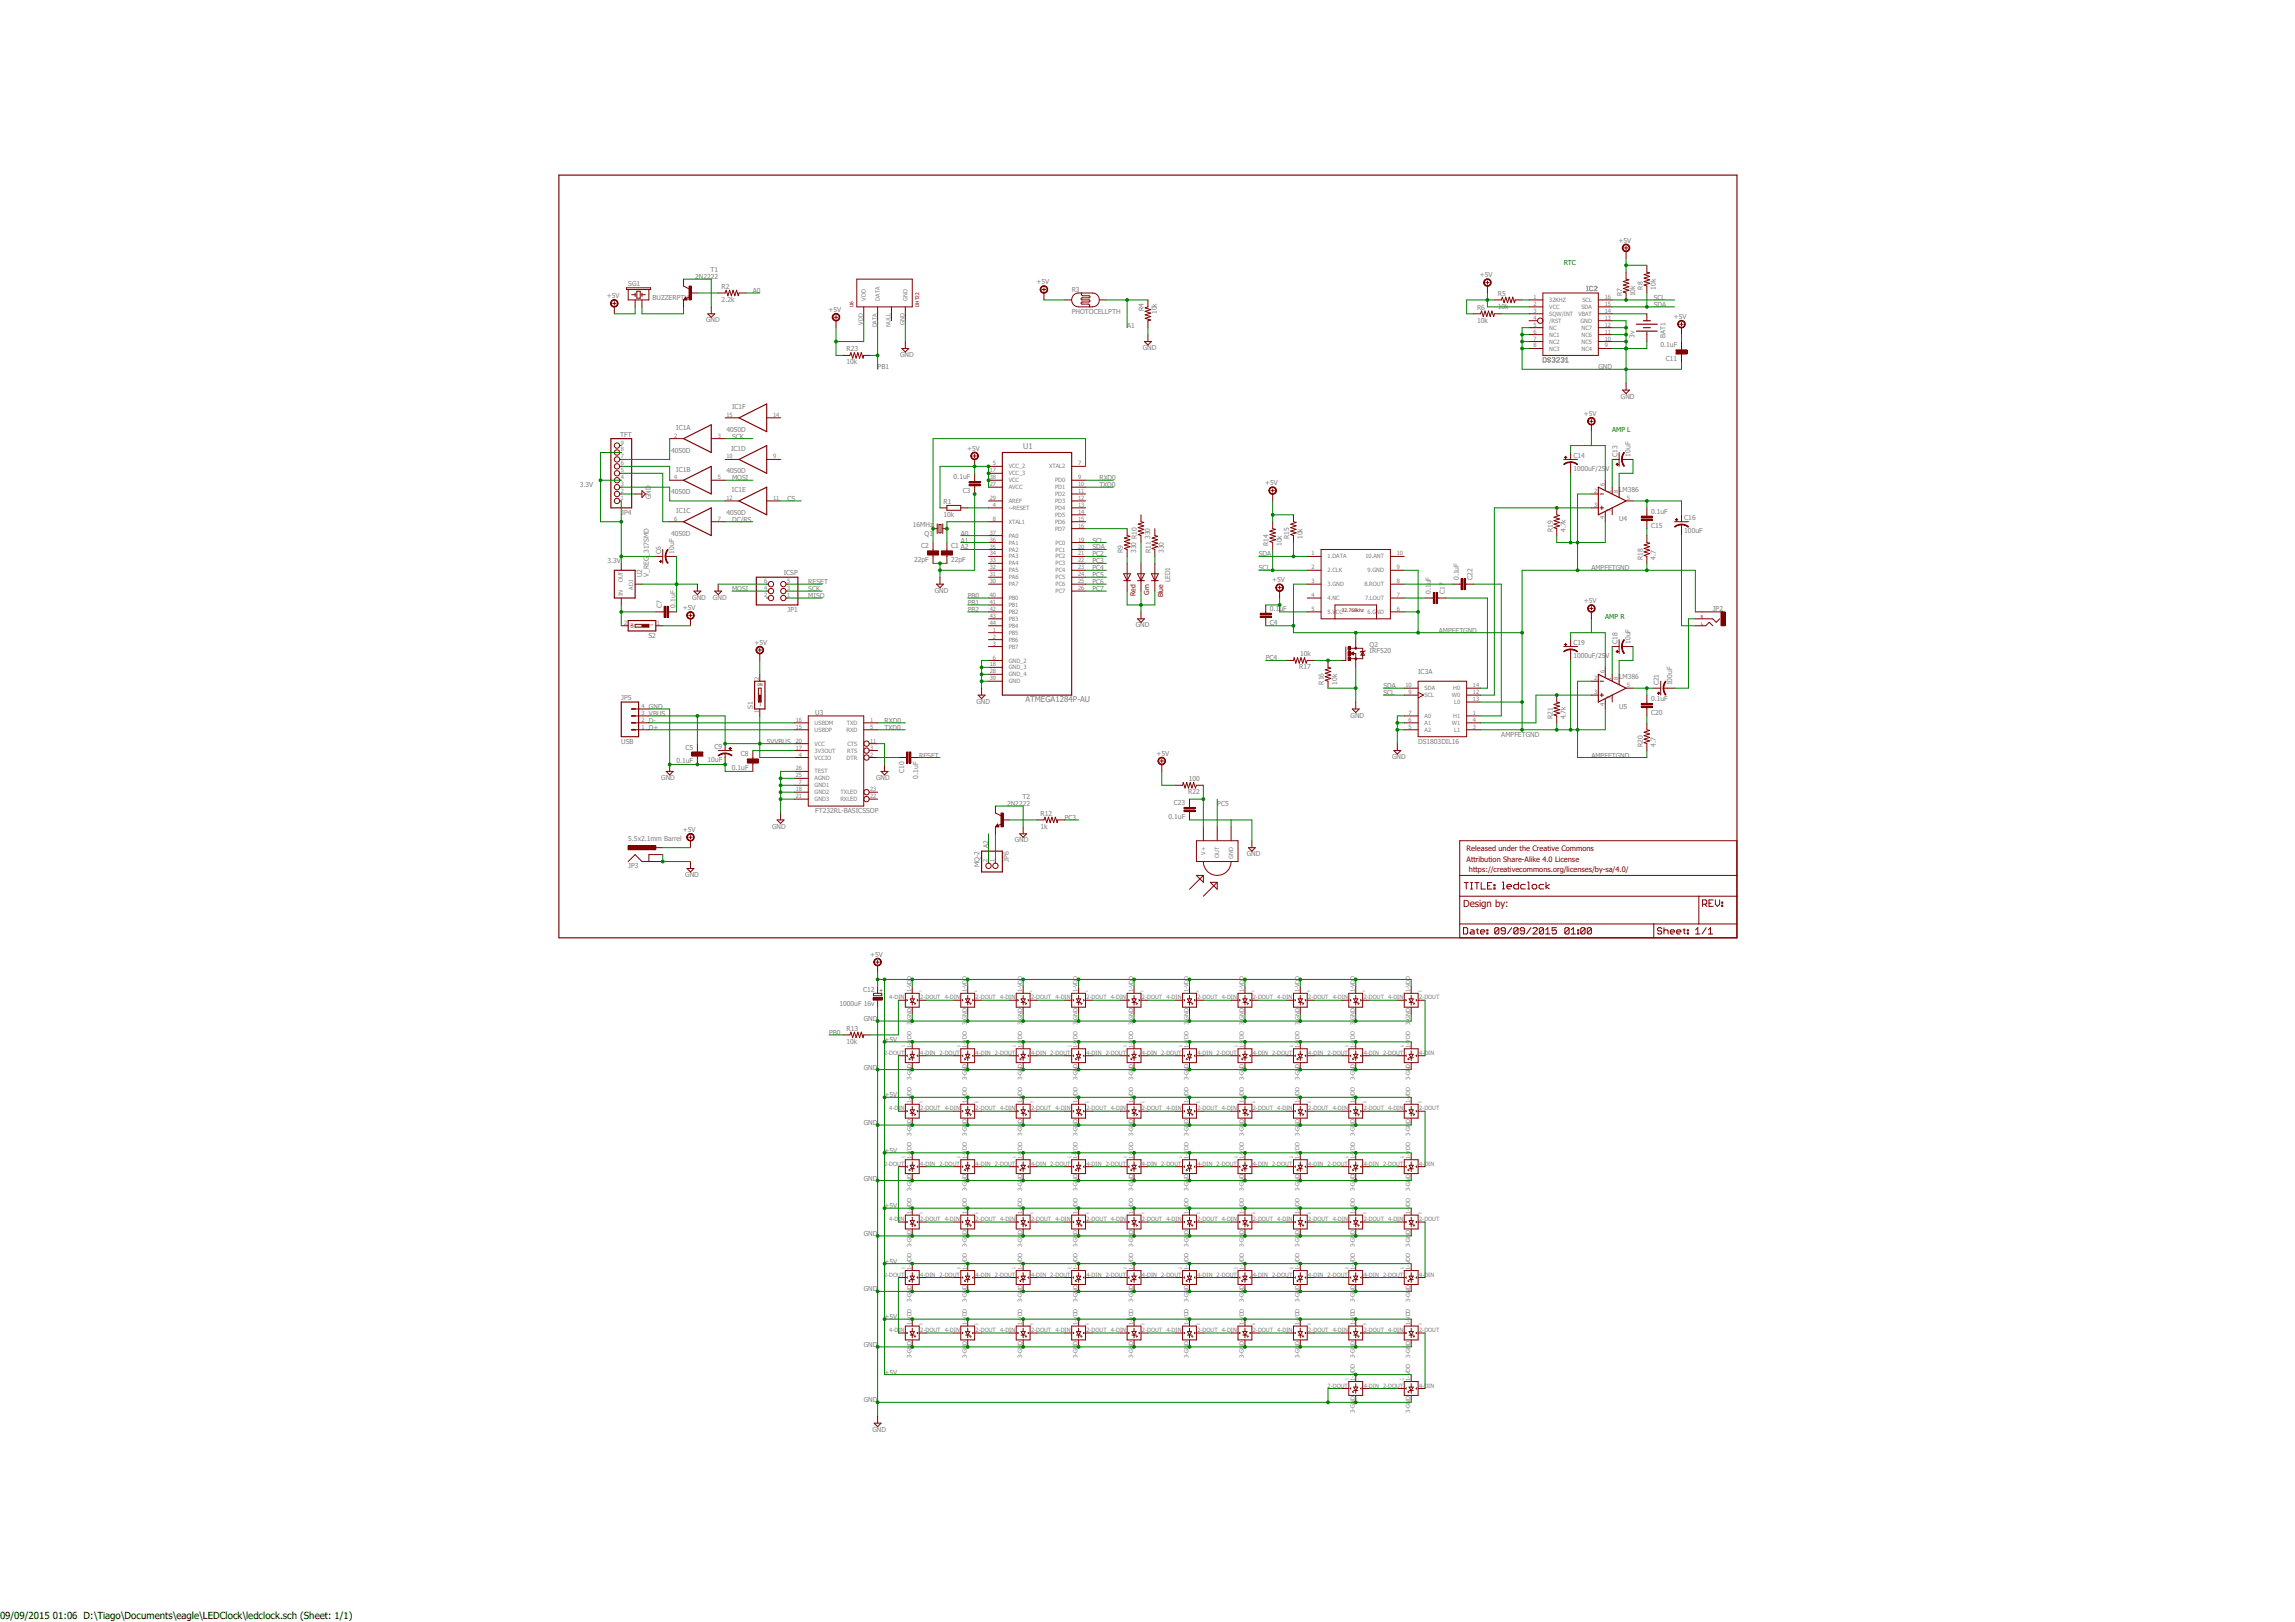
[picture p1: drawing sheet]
<svg xmlns="http://www.w3.org/2000/svg" width="841mm" height="594mm" viewBox="0 0 841 594" stroke-linecap="round" stroke-linejoin="round" font-family="sans-serif">
<defs><g id="words">
<text font-size="3.6" fill="#800000" x="536.2" y="332.1">Design by:</text>
<text font-size="3.6" x="0" y="593">09/09/2015 01:06 D:\Tiago\Documents\eagle\LEDClock\ledclock.sch (Sheet: 1/1)</text>
<g font-size="2.9" fill="#808080">
<text x="375" y="164.5">U1</text>
<text x="375.8" y="257.2">ATMEGA1284P-AU</text>
</g>
<g font-size="2.7" fill="#800000">
<text x="537.5" y="311.7">Released under the Creative Commons</text>
<text x="537.5" y="315.6">Attribution Share-Alike 4.0 License</text>
<text x="538.3" y="319.4">https://creativecommons.org/licenses/by-sa/4.0/</text>
</g>
<g font-size="2.5" fill="#808080">
<text x="593.1" y="88.9">+5V</text>
<text x="260.4" y="99.7">T1</text>
<text x="542.3" y="101.6">+5V</text>
<text x="230.2" y="104.8">SG1</text>
<text x="254.8" y="102.2">2N2222</text>
<text x="264.5" y="105.8">R2</text>
<text x="275.9" y="107.3">A0</text>
<text x="379.8" y="104.1">+5V</text>
<text x="392.7" y="106.8">R3</text>
<text x="602" y="106" transform="rotate(-90 602 106)">R8</text>
<text x="606.8" y="106" transform="rotate(-90 606.8 106)">10k</text>
<text x="222.4" y="109.2">+5V</text>
<text x="239.1" y="109.9">BUZZERPTH</text>
<text x="264.5" y="110.6">2.2k</text>
<text x="541.3" y="113.4">R6</text>
<text x="548.9" y="113.2">10k</text>
<text x="548.9" y="108.3">R5</text>
<text x="594.4" y="108.6" transform="rotate(-90 594.4 108.6)">R7</text>
<text x="599.2" y="108.6" transform="rotate(-90 599.2 108.6)">10k</text>
<text x="606" y="112.4">SDA</text>
<text x="606" y="109.9">SCL</text>
<text x="258.7" y="118.1">GND</text>
<text x="303.6" y="114.3">+5V</text>
<text x="392.7" y="114.9">PHOTOCELLPTH</text>
<text x="419.1" y="114" transform="rotate(-90 419.1 114)">R4</text>
<text x="424" y="115.1" transform="rotate(-90 424 115.1)">10k</text>
<text x="541.3" y="118.2">10k</text>
<text x="613.5" y="116.8">+5V</text>
<text x="413" y="120">A1</text>
<text x="598.9" y="123.8" transform="rotate(-90 598.9 123.8)">3v</text>
<text x="610.4" y="123.8" transform="rotate(-90 610.4 123.8)">BAT1</text>
<text x="310.2" y="128.7">R23</text>
<text x="329.9" y="130.8">GND</text>
<text x="418.8" y="128.3">GND</text>
<text x="608.5" y="127.3">0.1uF</text>
<text x="310.2" y="133.5">10k</text>
<text x="321.6" y="135.3">PB1</text>
<text x="585.7" y="135.3">GND</text>
<text x="610.5" y="132.3">C11</text>
<text x="268.3" y="149.9">IC1F</text>
<text x="594" y="146">GND</text>
<text x="580.4" y="152.4">+5V</text>
<text x="227.3" y="159.9">TFT</text>
<text x="247.8" y="157.5">IC1A</text>
<text x="266.2" y="158.1">4050D</text>
<text x="268.3" y="160.7">SCK</text>
<text x="245.9" y="165.7">4050D</text>
<text x="267.9" y="165.1">IC1D</text>
<text x="354.4" y="165.1">+5V</text>
<text x="576.6" y="167.6">C14</text>
<text x="592.7" y="167.3" transform="rotate(-90 592.7 167.3)">C13</text>
<text x="597.5" y="167.3" transform="rotate(-90 597.5 167.3)">10uF</text>
<text x="247.8" y="172.7">IC1B</text>
<text x="266.2" y="173.4">4050D</text>
<text x="576.6" y="172.5">1000uF/25V</text>
<text x="212.4" y="178.4">3.3V</text>
<text x="268.3" y="175.9">MOSI</text>
<text x="349.5" y="175.5">0.1uF</text>
<text x="402.9" y="178.4">TXD0</text>
<text x="402.9" y="175.9">RXD0</text>
<text x="463.6" y="177.8">+5V</text>
<text x="238.5" y="182.9" transform="rotate(-90 238.5 182.9)">GND</text>
<text x="245.9" y="181">4050D</text>
<text x="268.2" y="180.3">IC1E</text>
<text x="288.6" y="183.5">CS</text>
<text x="345.7" y="184.5">R1</text>
<text x="352.8" y="180.6">C3</text>
<text x="593.3" y="180.2">LM386</text>
<text x="227.7" y="188.5">JP4</text>
<text x="247.8" y="187.9">IC1C</text>
<text x="266.2" y="188.6">4050D</text>
<text x="268.3" y="191.1">DC/RS</text>
<text x="345.7" y="189.3">10k</text>
<text x="593.3" y="191">U4</text>
<text x="605" y="188.2">0.1uF</text>
<text x="617.2" y="190.5">C16</text>
<text x="245.9" y="196.2">4050D</text>
<text x="334.5" y="192.9">16MHz</text>
<text x="338.8" y="196.4">Q1</text>
<text x="352.1" y="196.2">A0</text>
<text x="421.4" y="197.4" transform="rotate(-90 421.4 197.4)">330</text>
<text x="472.5" y="197.4" transform="rotate(-90 472.5 197.4)">R15</text>
<text x="477.3" y="197.4" transform="rotate(-90 477.3 197.4)">10k</text>
<text x="569" y="194.9" transform="rotate(-90 569 194.9)">R19</text>
<text x="573.8" y="194.9" transform="rotate(-90 573.8 194.9)">4.7k</text>
<text x="605" y="193.3">C15</text>
<text x="617.2" y="195.3">100uF</text>
<text x="242.2" y="202.8" transform="rotate(-90 242.2 202.8)">C6</text>
<text x="247.1" y="202.8" transform="rotate(-90 247.1 202.8)">10uF</text>
<text x="337.6" y="200.9">C2</text>
<text x="348.5" y="200.9">C1 A2</text>
<text x="352.1" y="198.7">A1</text>
<text x="400.3" y="201.3">SDA</text>
<text x="400.3" y="198.7">SCL</text>
<text x="400.3" y="203.8">PC2</text>
<text x="411.5" y="202.5" transform="rotate(-90 411.5 202.5)">R9</text>
<text x="416.3" y="202.5" transform="rotate(-90 416.3 202.5)">330 R10</text>
<text x="421.7" y="202.5" transform="rotate(-90 421.7 202.5)">R11</text>
<text x="426.5" y="202.5" transform="rotate(-90 426.5 202.5)">330</text>
<text x="461.3" y="203.8">SDA</text>
<text x="464.9" y="200" transform="rotate(-90 464.9 200)">R14</text>
<text x="469.7" y="200" transform="rotate(-90 469.7 200)">10k</text>
<text x="222.6" y="206.3">3.3V</text>
<text x="335" y="206">22pF</text>
<text x="348.5" y="206">22pF</text>
<text x="400.3" y="206.3">PC3</text>
<text x="400.3" y="208.9">PC4</text>
<text x="461.3" y="208.9">SCL</text>
<text x="583.2" y="208.9">AMPFETGND</text>
<text x="602" y="205.1" transform="rotate(-90 602 205.1)">R18</text>
<text x="606.8" y="205.1" transform="rotate(-90 606.8 205.1)">4.7</text>
<text x="235.3" y="211.4" transform="rotate(-90 235.3 211.4)">U2</text>
<text x="237.8" y="211.4" transform="rotate(-90 237.8 211.4)">V_REG_317SMD</text>
<text x="287.2" y="210.7">ICSP</text>
<text x="296.2" y="214">RESET</text>
<text x="400.3" y="211.4">PC5</text>
<text x="400.3" y="214">PC6</text>
<text x="428.8" y="213.3" transform="rotate(-90 428.8 213.3)">LED1</text>
<text x="466.2" y="213.3">+5V</text>
<text x="534.5" y="212.4" transform="rotate(-90 534.5 212.4)">0.1uF</text>
<text x="539.6" y="212.4" transform="rotate(-90 539.6 212.4)">C22</text>
<text x="253.7" y="219.7">GND</text>
<text x="261.3" y="219.7">GND</text>
<text x="268.3" y="216.5">MOSI</text>
<text x="296.2" y="219">MISO</text>
<text x="296.2" y="216.5">SCK</text>
<text x="342.6" y="217.1">GND</text>
<text x="354.6" y="219">PB0</text>
<text x="354.6" y="221.6">PB1</text>
<text x="400.3" y="216.5">PC7</text>
<text x="524.4" y="217.5" transform="rotate(-90 524.4 217.5)">0.1uF</text>
<text x="529.5" y="217.5" transform="rotate(-90 529.5 217.5)">C17</text>
<text x="580.4" y="220.9">+5V</text>
<text x="242.5" y="222.6" transform="rotate(-90 242.5 222.6)">C7</text>
<text x="247.6" y="222.6" transform="rotate(-90 247.6 222.6)">0.1uF</text>
<text x="250.3" y="223.5">+5V</text>
<text x="288.6" y="224">JP1</text>
<text x="354.6" y="224.1">PB2</text>
<text x="465.4" y="223.7">0.1uF</text>
<text x="627.6" y="223.6">JP2</text>
<text x="237.6" y="233.5">S2</text>
<text x="416.2" y="229.8">GND</text>
<text x="465.4" y="228.8">C4</text>
<text x="527.3" y="231.7">AMPFETGND</text>
<text x="276.5" y="236.2">+5V</text>
<text x="501.9" y="236.8">Q2</text>
<text x="501.9" y="239.4">IRF520</text>
<text x="576.6" y="236.2">C19</text>
<text x="592.7" y="235.8" transform="rotate(-90 592.7 235.8)">C18</text>
<text x="597.5" y="235.8" transform="rotate(-90 597.5 235.8)">10uF</text>
<text x="463.8" y="241.9">PC4</text>
<text x="476.1" y="245.2">R17</text>
<text x="476.4" y="240.4">10k</text>
<text x="576.6" y="241">1000uF/25V</text>
<text x="485.2" y="250.8" transform="rotate(-90 485.2 250.8)">R16</text>
<text x="490" y="250.8" transform="rotate(-90 490 250.8)">10k</text>
<text x="519.7" y="247">IC3A</text>
<text x="593.3" y="248.8">LM386</text>
<text x="607.9" y="251" transform="rotate(-90 607.9 251)">C21</text>
<text x="612.8" y="251" transform="rotate(-90 612.8 251)">100uF</text>
<text x="227.7" y="256.4">JP5</text>
<text x="357.8" y="257.8">GND</text>
<text x="507" y="252.1">SDA</text>
<text x="507" y="254.6">SCL</text>
<text x="605" y="256.8">0.1uF</text>
<text x="237.8" y="262.2">VBUS</text>
<text x="237.8" y="259.7">GND</text>
<text x="275.9" y="259.7" transform="rotate(-90 275.9 259.7)">S1</text>
<text x="298.7" y="261.7">U3</text>
<text x="494.9" y="262.8">GND</text>
<text x="569" y="263.5" transform="rotate(-90 569 263.5)">R21</text>
<text x="573.8" y="263.5" transform="rotate(-90 573.8 263.5)">4.7k</text>
<text x="593.3" y="259.5">U5</text>
<text x="605" y="261.8">C20</text>
<text x="237.8" y="264.8">D-</text>
<text x="237.8" y="267.3">D+</text>
<text x="324.1" y="267.3">TXD0</text>
<text x="324.1" y="264.8">RXD0</text>
<text x="550.2" y="269.8">AMPFETGND</text>
<text x="227.7" y="272.4">USB</text>
<text x="251.2" y="274.5">C5</text>
<text x="261.9" y="274.3">C9</text>
<text x="281" y="272.4">5VVBUS</text>
<text x="519.7" y="272.4">DS1803DIL16</text>
<text x="602" y="273.6" transform="rotate(-90 602 273.6)">R20</text>
<text x="606.8" y="273.6" transform="rotate(-90 606.8 273.6)">4.7</text>
<text x="247.9" y="279.6">0.1uF</text>
<text x="259.3" y="279.1">10uF</text>
<text x="271.5" y="277.1">C8</text>
<text x="336.8" y="277.5">RESET</text>
<text x="423.8" y="276.8">+5V</text>
<text x="510.2" y="278.1">GND</text>
<text x="583.2" y="277.5">AMPFETGND</text>
<text x="242.3" y="285.7">GND</text>
<text x="268.2" y="282.2">0.1uF</text>
<text x="321.1" y="285.7">GND</text>
<text x="331.4" y="283.2" transform="rotate(-90 331.4 283.2)">C10</text>
<text x="336.5" y="285.2" transform="rotate(-90 336.5 285.2)">0.1uF</text>
<text x="435.7" y="286.1">100</text>
<text x="374.7" y="292.7">T2</text>
<text x="435.4" y="290.9">R22</text>
<text x="298.7" y="297.8">FT232RL-BASICSSOP</text>
<text x="369.1" y="295.2">2N2222</text>
<text x="381.3" y="298.8">R12</text>
<text x="428.2" y="299.9">0.1uF</text>
<text x="430.2" y="294.9">C23</text>
<text x="446.1" y="295.2">PC5</text>
<text x="250.3" y="304.8">+5V</text>
<text x="283" y="303.5">GND</text>
<text x="381.3" y="303.6">1k</text>
<text x="390.2" y="300.3">PC3</text>
<text x="230.2" y="307.9">5.5x2.1mm Barrel</text>
<text x="362.2" y="310.5" transform="rotate(-90 362.2 310.5)">A2</text>
<text x="371.9" y="308.6">GND</text>
<text x="358.9" y="317.7" transform="rotate(-90 358.9 317.7)">MQ-2</text>
<text x="369.7" y="315.6" transform="rotate(-90 369.7 315.6)">JP6</text>
<text x="456.9" y="313.6">GND</text>
<text x="230.2" y="318.1">JP3</text>
<text x="251.1" y="321.3">GND</text>
<text x="318.9" y="350.5">+5V</text>
<text x="316.3" y="363.3">C12</text>
<text x="307.6" y="368.4">1000uF 16v</text>
<text x="310.2" y="377.5">R13</text>
<text x="316.5" y="374">GND</text>
<text x="303.8" y="379.1">PB0</text>
<text x="310.2" y="382.4">10k</text>
<text x="324.1" y="381.6">+5V</text>
<text x="316.5" y="391.8">GND</text>
<text x="324.1" y="401.9">+5V</text>
<text x="316.5" y="412.1">GND</text>
<text x="324.1" y="422.2">+5V</text>
<text x="316.5" y="432.4">GND</text>
<text x="324.1" y="442.6">+5V</text>
<text x="316.5" y="452.7">GND</text>
<text x="324.1" y="462.8">+5V</text>
<text x="316.5" y="473">GND</text>
<text x="324.1" y="483.1">+5V</text>
<text x="316.5" y="493.3">GND</text>
<text x="324.1" y="503.5">+5V</text>
<text x="316.5" y="513.6">GND</text>
<text x="319.7" y="524.4">GND</text>
</g>
<g font-size="2.5" fill="#008000">
<text x="573" y="97.2">RTC</text>
<text x="590.8" y="158.1">AMP L</text>
<text x="588.3" y="226.7">AMP R</text>
</g>
<g font-size="2.5" fill="#800000">
<text x="416.1" y="218.2" transform="rotate(-90 416.1 218.2)">Red</text>
<text x="421.2" y="217.9" transform="rotate(-90 421.2 217.9)">Grn</text>
<text x="426.3" y="218.7" transform="rotate(-90 426.3 218.7)">Blue</text>
</g>
<g font-size="2.1" fill="#808080">
<text x="317.3" y="110.1" transform="rotate(-90 317.3 110.1)">VDD</text>
<text x="322.4" y="110.1" transform="rotate(-90 322.4 110.1)">DATA</text>
<text x="332.5" y="110.1" transform="rotate(-90 332.5 110.1)">GND</text>
<text x="561.9" y="109.5">1</text>
<text x="561.9" y="112">2</text>
<text x="567.7" y="113.2">VCC</text>
<text x="567.7" y="110.6">32KHZ</text>
<text x="579.5" y="113.2">SDA</text>
<text x="579.9" y="110.6">SCL</text>
<text x="588.1" y="109.5">16</text>
<text x="588.1" y="112">15</text>
<text x="316.2" y="118.9" transform="rotate(-90 316.2 118.9)">VDD</text>
<text x="321.3" y="119.9" transform="rotate(-90 321.3 119.9)">DATA</text>
<text x="326.3" y="119.6" transform="rotate(-90 326.3 119.6)">NULL</text>
<text x="331.4" y="119" transform="rotate(-90 331.4 119)">GND</text>
<text x="561.9" y="117.1">4</text>
<text x="561.9" y="114.6">3</text>
<text x="561.9" y="119.6">5</text>
<text x="567.7" y="118.2">/RST</text>
<text x="567.7" y="115.7">SQW/INT</text>
<text x="578.4" y="115.7">VBAT</text>
<text x="579.2" y="118.2">GND</text>
<text x="588.1" y="114.6">14</text>
<text x="588.1" y="117.1">13</text>
<text x="588.1" y="119.6">12</text>
<text x="561.9" y="122.2">6</text>
<text x="561.9" y="124.7">7</text>
<text x="567.7" y="120.8">NC</text>
<text x="567.7" y="123.3">NC1</text>
<text x="567.7" y="125.9">NC2</text>
<text x="579.6" y="125.9">NC5</text>
<text x="579.6" y="123.3">NC6</text>
<text x="579.6" y="120.8">NC7</text>
<text x="588.1" y="124.7">10</text>
<text x="588.1" y="122.2">11</text>
<text x="561.9" y="127.3">8</text>
<text x="567.7" y="128.4">NC3</text>
<text x="579.6" y="128.4">NC4</text>
<text x="588.1" y="127.3">9</text>
<text x="266.2" y="152.7">15</text>
<text x="283.3" y="152.7">14</text>
<text x="247" y="160.3">2</text>
<text x="263" y="160.3">3</text>
<text x="227.5" y="167.9">7</text>
<text x="227.5" y="165.4">8</text>
<text x="227.5" y="162.8">9</text>
<text x="266.2" y="167.9">10</text>
<text x="283.3" y="167.9">9</text>
<text x="227.5" y="173">5</text>
<text x="227.5" y="170.4">6</text>
<text x="362.7" y="173">17</text>
<text x="363.9" y="170.4">5</text>
<text x="369.7" y="171.6">VCC_2</text>
<text x="384.5" y="171.6">XTAL2</text>
<text x="395.1" y="170.4">7</text>
<text x="227.5" y="178.1">3</text>
<text x="227.5" y="175.5">4</text>
<text x="247" y="175.5">4</text>
<text x="263" y="175.5">5</text>
<text x="362.7" y="175.5">38</text>
<text x="362.7" y="178.1">27</text>
<text x="369.7" y="174.1">VCC_3</text>
<text x="369.7" y="176.7">VCC</text>
<text x="369.7" y="179.2">AVCC</text>
<text x="386.6" y="176.7">PD0</text>
<text x="386.6" y="179.2">PD1</text>
<text x="395.1" y="175.5">9</text>
<text x="395.1" y="178.1">10</text>
<text x="587.9" y="178.1" transform="rotate(-90 587.9 178.1)">6</text>
<text x="227.5" y="183.1">1</text>
<text x="227.5" y="180.6">2</text>
<text x="266.2" y="183.1">12</text>
<text x="283.3" y="183.1">11</text>
<text x="362.7" y="183.1">29</text>
<text x="363.9" y="185.7">4</text>
<text x="369.7" y="184.3">AREF</text>
<text x="386.6" y="181.7">PD2</text>
<text x="386.6" y="184.3">PD3</text>
<text x="395.1" y="180.6">11</text>
<text x="395.1" y="183.1">12</text>
<text x="395.1" y="185.7">13</text>
<text x="584.2" y="185.7">3</text>
<text x="584.2" y="180.6">2</text>
<text x="590.5" y="180.6" transform="rotate(-90 590.5 180.6)">1</text>
<text x="593" y="180.6" transform="rotate(-90 593 180.6)">8</text>
<text x="596.2" y="183.1">5</text>
<text x="247" y="190.8">6</text>
<text x="263" y="190.8">7</text>
<text x="363.9" y="190.8">8</text>
<text x="369.7" y="186.8">~RESET</text>
<text x="369.7" y="191.9">XTAL1</text>
<text x="386.6" y="186.8">PD4</text>
<text x="386.6" y="189.4">PD5</text>
<text x="386.6" y="191.9">PD6</text>
<text x="395.1" y="188.2">14</text>
<text x="395.1" y="190.8">15</text>
<text x="587.9" y="190.1" transform="rotate(-90 587.9 190.1)">4</text>
<text x="590.5" y="187.5" transform="rotate(-90 590.5 187.5)">7</text>
<text x="362.7" y="195.8">37</text>
<text x="369.7" y="196.9">PA0</text>
<text x="386.6" y="194.4">PD7</text>
<text x="395.1" y="193.3">16</text>
<text x="362.7" y="198.4">36</text>
<text x="362.7" y="200.9">35</text>
<text x="362.7" y="203.5">34</text>
<text x="369.7" y="199.5">PA1</text>
<text x="369.7" y="202">PA2</text>
<text x="386.8" y="199.5">PC0</text>
<text x="386.8" y="202">PC1</text>
<text x="395.1" y="198.4">19</text>
<text x="395.1" y="200.9">20</text>
<text x="395.1" y="203.5">21</text>
<text x="480.7" y="203.5">1</text>
<text x="511.9" y="203.5">10</text>
<text x="362.7" y="206">33</text>
<text x="362.7" y="208.5">32</text>
<text x="369.7" y="204.6">PA3</text>
<text x="369.7" y="207.1">PA4</text>
<text x="369.7" y="209.6">PA5</text>
<text x="386.8" y="204.6">PC2</text>
<text x="386.8" y="207.1">PC3</text>
<text x="386.8" y="209.6">PC4</text>
<text x="395.1" y="206">22</text>
<text x="395.1" y="208.5">23</text>
<text x="480.7" y="208.5">2</text>
<text x="486.5" y="204.6">1.DATA</text>
<text x="486.5" y="209.6">2.CLK</text>
<text x="500.4" y="204.6">10.ANT</text>
<text x="501.2" y="209.6">9.GND</text>
<text x="511.9" y="208.5">9</text>
<text x="228.3" y="213.3" transform="rotate(-90 228.3 213.3)">OUT</text>
<text x="232" y="216" transform="rotate(-90 232 216)">ADJ</text>
<text x="280" y="213.6">6</text>
<text x="288.4" y="213.6">5</text>
<text x="362.7" y="211.1">31</text>
<text x="362.7" y="213.6">30</text>
<text x="369.7" y="212.2">PA6</text>
<text x="369.7" y="214.7">PA7</text>
<text x="386.8" y="212.2">PC5</text>
<text x="386.8" y="214.7">PC6</text>
<text x="395.1" y="211.1">24</text>
<text x="395.1" y="213.6">25</text>
<text x="480.7" y="213.6">3</text>
<text x="486.5" y="214.7">3.GND</text>
<text x="500" y="214.7">8.ROUT</text>
<text x="511.9" y="213.6">8</text>
<text x="228.3" y="218.4" transform="rotate(-90 228.3 218.4)">IN</text>
<text x="280" y="218.7">2</text>
<text x="280" y="216.2">4</text>
<text x="288.4" y="218.7">1</text>
<text x="288.4" y="216.2">3</text>
<text x="362.7" y="218.7">40</text>
<text x="362.7" y="221.2">41</text>
<text x="369.7" y="219.8">PB0</text>
<text x="386.8" y="217.3">PC7</text>
<text x="395.1" y="216.2">26</text>
<text x="480.7" y="218.7">4</text>
<text x="486.5" y="219.8">4.NC</text>
<text x="500.3" y="219.8">7.LOUT</text>
<text x="511.9" y="218.7">7</text>
<text x="362.7" y="223.8">42</text>
<text x="362.7" y="226.3">43</text>
<text x="369.7" y="222.3">PB1</text>
<text x="369.7" y="224.9">PB2</text>
<text x="369.7" y="227.4">PB3</text>
<text x="480.7" y="223.8">5</text>
<text x="486.5" y="224.9">5.VCC</text>
<text x="501.2" y="224.9">6.GND</text>
<text x="511.9" y="223.8">6</text>
<text x="228.7" y="228.9">2</text>
<text x="240.7" y="228.9">1</text>
<text x="362.7" y="228.9">44</text>
<text x="363.9" y="231.4">1</text>
<text x="363.9" y="233.9">2</text>
<text x="369.7" y="230">PB4</text>
<text x="369.7" y="232.5">PB5</text>
<text x="363.9" y="236.5">3</text>
<text x="369.7" y="235">PB6</text>
<text x="369.7" y="237.6">PB7</text>
<text x="362.7" y="244.1">18</text>
<text x="363.9" y="241.6">6</text>
<text x="369.7" y="242.7">GND_2</text>
<text x="369.7" y="245.2">GND_3</text>
<text x="278.1" y="249.2" transform="rotate(-90 278.1 249.2)">2</text>
<text x="362.7" y="246.6">28</text>
<text x="362.7" y="249.2">39</text>
<text x="369.7" y="247.7">GND_4</text>
<text x="369.7" y="250.3">GND</text>
<text x="515.1" y="251.7">10</text>
<text x="539.8" y="251.7">14</text>
<text x="584.2" y="249.2">2</text>
<text x="587.9" y="246.6" transform="rotate(-90 587.9 246.6)">6</text>
<text x="590.5" y="249.2" transform="rotate(-90 590.5 249.2)">1</text>
<text x="593" y="249.2" transform="rotate(-90 593 249.2)">8</text>
<text x="596.2" y="251.7">5</text>
<text x="516.2" y="254.3">9</text>
<text x="522.1" y="255.4">SCL</text>
<text x="522.1" y="252.8">SDA</text>
<text x="532.1" y="255.4">W0</text>
<text x="532.6" y="252.8">H0</text>
<text x="532.9" y="257.9">L0</text>
<text x="539.8" y="256.8">13</text>
<text x="539.8" y="254.3">12</text>
<text x="584.2" y="254.3">3</text>
<text x="590.5" y="256.1" transform="rotate(-90 590.5 256.1)">7</text>
<text x="235.1" y="261.9">3</text>
<text x="235.1" y="259.3">4</text>
<text x="278.1" y="261.2" transform="rotate(-90 278.1 261.2)">1</text>
<text x="516.2" y="261.9">7</text>
<text x="522.1" y="263">A0</text>
<text x="532.6" y="263">H1</text>
<text x="539.8" y="261.9">1</text>
<text x="587.9" y="258.7" transform="rotate(-90 587.9 258.7)">4</text>
<text x="235.1" y="267">1</text>
<text x="235.1" y="264.4">2</text>
<text x="291.6" y="264.4">16</text>
<text x="291.6" y="267">15</text>
<text x="298.5" y="265.5">USBDM</text>
<text x="298.5" y="268.1">USBDP</text>
<text x="310.2" y="268.1">RXD</text>
<text x="310.3" y="265.5">TXD</text>
<text x="318.9" y="264.4">1</text>
<text x="318.9" y="267">5</text>
<text x="516.2" y="267">5</text>
<text x="516.2" y="264.4">6</text>
<text x="522.1" y="268.1">A2</text>
<text x="522.1" y="265.5">A1</text>
<text x="532.1" y="265.5">W1</text>
<text x="532.9" y="268.1">L1</text>
<text x="539.8" y="267">3</text>
<text x="539.8" y="264.4">4</text>
<text x="291.6" y="274.6">17</text>
<text x="291.6" y="272">20</text>
<text x="298.5" y="273.1">VCC</text>
<text x="298.5" y="275.7">3V3OUT</text>
<text x="310.5" y="275.7">RTS</text>
<text x="310.5" y="273.1">CTS</text>
<text x="318.9" y="274.6">3</text>
<text x="318.9" y="272">11</text>
<text x="292.7" y="277.1">4</text>
<text x="298.5" y="278.2">VCCIO</text>
<text x="310.2" y="278.2">DTR</text>
<text x="318.9" y="277.1">2</text>
<text x="291.6" y="284.7">25</text>
<text x="291.6" y="282.2">26</text>
<text x="292.7" y="287.3">7</text>
<text x="298.5" y="285.8">AGND</text>
<text x="298.5" y="283.3">TEST</text>
<text x="291.6" y="289.8">18</text>
<text x="291.6" y="292.4">21</text>
<text x="298.5" y="288.4">GND1</text>
<text x="298.5" y="290.9">GND2</text>
<text x="298.5" y="293.5">GND3</text>
<text x="308" y="293.5">RXLED</text>
<text x="308.1" y="290.9">TXLED</text>
<text x="318.9" y="289.8">23</text>
<text x="318.9" y="292.4">22</text>
<text x="361.9" y="315.8" transform="rotate(-90 361.9 315.8)">2</text>
<text x="364.4" y="315.8" transform="rotate(-90 364.4 315.8)">1</text>
<text x="441.7" y="313.1" transform="rotate(-90 441.7 313.1)">V+</text>
<text x="446.8" y="314.4" transform="rotate(-90 446.8 314.4)">OUT</text>
<text x="451.9" y="314.5" transform="rotate(-90 451.9 314.5)">GND</text>
<text x="325.9" y="366">4-DIN</text>
<text x="334" y="363.4" transform="rotate(-90 334 363.4)">1-VDD</text>
<text x="337.2" y="366">2-DOUT</text>
<text x="346.2" y="366">4-DIN</text>
<text x="354.3" y="363.4" transform="rotate(-90 354.3 363.4)">1-VDD</text>
<text x="357.5" y="366">2-DOUT</text>
<text x="366.5" y="366">4-DIN</text>
<text x="374.6" y="363.4" transform="rotate(-90 374.6 363.4)">1-VDD</text>
<text x="377.8" y="366">2-DOUT</text>
<text x="386.8" y="366">4-DIN</text>
<text x="394.9" y="363.4" transform="rotate(-90 394.9 363.4)">1-VDD</text>
<text x="398.1" y="366">2-DOUT</text>
<text x="407.1" y="366">4-DIN</text>
<text x="415.2" y="363.4" transform="rotate(-90 415.2 363.4)">1-VDD</text>
<text x="418.5" y="366">2-DOUT</text>
<text x="427.4" y="366">4-DIN</text>
<text x="435.5" y="363.4" transform="rotate(-90 435.5 363.4)">1-VDD</text>
<text x="438.8" y="366">2-DOUT</text>
<text x="447.8" y="366">4-DIN</text>
<text x="455.8" y="363.4" transform="rotate(-90 455.8 363.4)">1-VDD</text>
<text x="459.1" y="366">2-DOUT</text>
<text x="468.1" y="366">4-DIN</text>
<text x="476.2" y="363.4" transform="rotate(-90 476.2 363.4)">1-VDD</text>
<text x="479.4" y="366">2-DOUT</text>
<text x="488.4" y="366">4-DIN</text>
<text x="496.5" y="363.4" transform="rotate(-90 496.5 363.4)">1-VDD</text>
<text x="499.7" y="366">2-DOUT</text>
<text x="508.7" y="366">4-DIN</text>
<text x="516.8" y="363.4" transform="rotate(-90 516.8 363.4)">1-VDD</text>
<text x="520.1" y="366">2-DOUT</text>
<text x="334" y="375.4" transform="rotate(-90 334 375.4)">3-GND</text>
<text x="354.3" y="375.4" transform="rotate(-90 354.3 375.4)">3-GND</text>
<text x="374.6" y="375.4" transform="rotate(-90 374.6 375.4)">3-GND</text>
<text x="394.9" y="375.4" transform="rotate(-90 394.9 375.4)">3-GND</text>
<text x="415.2" y="375.4" transform="rotate(-90 415.2 375.4)">3-GND</text>
<text x="435.5" y="375.4" transform="rotate(-90 435.5 375.4)">3-GND</text>
<text x="455.8" y="375.4" transform="rotate(-90 455.8 375.4)">3-GND</text>
<text x="476.2" y="375.4" transform="rotate(-90 476.2 375.4)">3-GND</text>
<text x="496.5" y="375.4" transform="rotate(-90 496.5 375.4)">3-GND</text>
<text x="516.8" y="375.4" transform="rotate(-90 516.8 375.4)">3-GND</text>
<text x="334" y="383.8" transform="rotate(-90 334 383.8)">1-VDD</text>
<text x="354.3" y="383.8" transform="rotate(-90 354.3 383.8)">1-VDD</text>
<text x="374.6" y="383.8" transform="rotate(-90 374.6 383.8)">1-VDD</text>
<text x="394.9" y="383.8" transform="rotate(-90 394.9 383.8)">1-VDD</text>
<text x="415.2" y="383.8" transform="rotate(-90 415.2 383.8)">1-VDD</text>
<text x="435.5" y="383.8" transform="rotate(-90 435.5 383.8)">1-VDD</text>
<text x="455.8" y="383.8" transform="rotate(-90 455.8 383.8)">1-VDD</text>
<text x="476.2" y="383.8" transform="rotate(-90 476.2 383.8)">1-VDD</text>
<text x="496.5" y="383.8" transform="rotate(-90 496.5 383.8)">1-VDD</text>
<text x="516.8" y="383.8" transform="rotate(-90 516.8 383.8)">1-VDD</text>
<text x="324" y="386.3">2-DOUT</text>
<text x="337.2" y="386.3">4-DIN</text>
<text x="344.3" y="386.3">2-DOUT</text>
<text x="357.5" y="386.3">4-DIN</text>
<text x="364.6" y="386.3">2-DOUT</text>
<text x="377.8" y="386.3">4-DIN</text>
<text x="384.9" y="386.3">2-DOUT</text>
<text x="398.1" y="386.3">4-DIN</text>
<text x="405.2" y="386.3">2-DOUT</text>
<text x="418.5" y="386.3">4-DIN</text>
<text x="425.5" y="386.3">2-DOUT</text>
<text x="438.8" y="386.3">4-DIN</text>
<text x="445.9" y="386.3">2-DOUT</text>
<text x="459.1" y="386.3">4-DIN</text>
<text x="466.2" y="386.3">2-DOUT</text>
<text x="479.4" y="386.3">4-DIN</text>
<text x="486.5" y="386.3">2-DOUT</text>
<text x="499.7" y="386.3">4-DIN</text>
<text x="506.8" y="386.3">2-DOUT</text>
<text x="520.1" y="386.3">4-DIN</text>
<text x="334" y="395.7" transform="rotate(-90 334 395.7)">3-GND</text>
<text x="354.3" y="395.7" transform="rotate(-90 354.3 395.7)">3-GND</text>
<text x="374.6" y="395.7" transform="rotate(-90 374.6 395.7)">3-GND</text>
<text x="394.9" y="395.7" transform="rotate(-90 394.9 395.7)">3-GND</text>
<text x="415.2" y="395.7" transform="rotate(-90 415.2 395.7)">3-GND</text>
<text x="435.5" y="395.7" transform="rotate(-90 435.5 395.7)">3-GND</text>
<text x="455.8" y="395.7" transform="rotate(-90 455.8 395.7)">3-GND</text>
<text x="476.2" y="395.7" transform="rotate(-90 476.2 395.7)">3-GND</text>
<text x="496.5" y="395.7" transform="rotate(-90 496.5 395.7)">3-GND</text>
<text x="516.8" y="395.7" transform="rotate(-90 516.8 395.7)">3-GND</text>
<text x="325.9" y="406.6">4-DIN</text>
<text x="334" y="404.1" transform="rotate(-90 334 404.1)">1-VDD</text>
<text x="337.2" y="406.6">2-DOUT</text>
<text x="346.2" y="406.6">4-DIN</text>
<text x="354.3" y="404.1" transform="rotate(-90 354.3 404.1)">1-VDD</text>
<text x="357.5" y="406.6">2-DOUT</text>
<text x="366.5" y="406.6">4-DIN</text>
<text x="374.6" y="404.1" transform="rotate(-90 374.6 404.1)">1-VDD</text>
<text x="377.8" y="406.6">2-DOUT</text>
<text x="386.8" y="406.6">4-DIN</text>
<text x="394.9" y="404.1" transform="rotate(-90 394.9 404.1)">1-VDD</text>
<text x="398.1" y="406.6">2-DOUT</text>
<text x="407.1" y="406.6">4-DIN</text>
<text x="415.2" y="404.1" transform="rotate(-90 415.2 404.1)">1-VDD</text>
<text x="418.5" y="406.6">2-DOUT</text>
<text x="427.4" y="406.6">4-DIN</text>
<text x="435.5" y="404.1" transform="rotate(-90 435.5 404.1)">1-VDD</text>
<text x="438.8" y="406.6">2-DOUT</text>
<text x="447.8" y="406.6">4-DIN</text>
<text x="455.8" y="404.1" transform="rotate(-90 455.8 404.1)">1-VDD</text>
<text x="459.1" y="406.6">2-DOUT</text>
<text x="468.1" y="406.6">4-DIN</text>
<text x="476.2" y="404.1" transform="rotate(-90 476.2 404.1)">1-VDD</text>
<text x="479.4" y="406.6">2-DOUT</text>
<text x="488.4" y="406.6">4-DIN</text>
<text x="496.5" y="404.1" transform="rotate(-90 496.5 404.1)">1-VDD</text>
<text x="499.7" y="406.6">2-DOUT</text>
<text x="508.7" y="406.6">4-DIN</text>
<text x="516.8" y="404.1" transform="rotate(-90 516.8 404.1)">1-VDD</text>
<text x="520.1" y="406.6">2-DOUT</text>
<text x="334" y="416" transform="rotate(-90 334 416)">3-GND</text>
<text x="354.3" y="416" transform="rotate(-90 354.3 416)">3-GND</text>
<text x="374.6" y="416" transform="rotate(-90 374.6 416)">3-GND</text>
<text x="394.9" y="416" transform="rotate(-90 394.9 416)">3-GND</text>
<text x="415.2" y="416" transform="rotate(-90 415.2 416)">3-GND</text>
<text x="435.5" y="416" transform="rotate(-90 435.5 416)">3-GND</text>
<text x="455.8" y="416" transform="rotate(-90 455.8 416)">3-GND</text>
<text x="476.2" y="416" transform="rotate(-90 476.2 416)">3-GND</text>
<text x="496.5" y="416" transform="rotate(-90 496.5 416)">3-GND</text>
<text x="516.8" y="416" transform="rotate(-90 516.8 416)">3-GND</text>
<text x="334" y="424.4" transform="rotate(-90 334 424.4)">1-VDD</text>
<text x="354.3" y="424.4" transform="rotate(-90 354.3 424.4)">1-VDD</text>
<text x="374.6" y="424.4" transform="rotate(-90 374.6 424.4)">1-VDD</text>
<text x="394.9" y="424.4" transform="rotate(-90 394.9 424.4)">1-VDD</text>
<text x="415.2" y="424.4" transform="rotate(-90 415.2 424.4)">1-VDD</text>
<text x="435.5" y="424.4" transform="rotate(-90 435.5 424.4)">1-VDD</text>
<text x="455.8" y="424.4" transform="rotate(-90 455.8 424.4)">1-VDD</text>
<text x="476.2" y="424.4" transform="rotate(-90 476.2 424.4)">1-VDD</text>
<text x="496.5" y="424.4" transform="rotate(-90 496.5 424.4)">1-VDD</text>
<text x="516.8" y="424.4" transform="rotate(-90 516.8 424.4)">1-VDD</text>
<text x="324" y="426.9">2-DOUT</text>
<text x="337.2" y="426.9">4-DIN</text>
<text x="344.3" y="426.9">2-DOUT</text>
<text x="357.5" y="426.9">4-DIN</text>
<text x="364.6" y="426.9">2-DOUT</text>
<text x="377.8" y="426.9">4-DIN</text>
<text x="384.9" y="426.9">2-DOUT</text>
<text x="398.1" y="426.9">4-DIN</text>
<text x="405.2" y="426.9">2-DOUT</text>
<text x="418.5" y="426.9">4-DIN</text>
<text x="425.5" y="426.9">2-DOUT</text>
<text x="438.8" y="426.9">4-DIN</text>
<text x="445.9" y="426.9">2-DOUT</text>
<text x="459.1" y="426.9">4-DIN</text>
<text x="466.2" y="426.9">2-DOUT</text>
<text x="479.4" y="426.9">4-DIN</text>
<text x="486.5" y="426.9">2-DOUT</text>
<text x="499.7" y="426.9">4-DIN</text>
<text x="506.8" y="426.9">2-DOUT</text>
<text x="520.1" y="426.9">4-DIN</text>
<text x="334" y="436.3" transform="rotate(-90 334 436.3)">3-GND</text>
<text x="354.3" y="436.3" transform="rotate(-90 354.3 436.3)">3-GND</text>
<text x="374.6" y="436.3" transform="rotate(-90 374.6 436.3)">3-GND</text>
<text x="394.9" y="436.3" transform="rotate(-90 394.9 436.3)">3-GND</text>
<text x="415.2" y="436.3" transform="rotate(-90 415.2 436.3)">3-GND</text>
<text x="435.5" y="436.3" transform="rotate(-90 435.5 436.3)">3-GND</text>
<text x="455.8" y="436.3" transform="rotate(-90 455.8 436.3)">3-GND</text>
<text x="476.2" y="436.3" transform="rotate(-90 476.2 436.3)">3-GND</text>
<text x="496.5" y="436.3" transform="rotate(-90 496.5 436.3)">3-GND</text>
<text x="516.8" y="436.3" transform="rotate(-90 516.8 436.3)">3-GND</text>
<text x="325.9" y="447.3">4-DIN</text>
<text x="334" y="444.7" transform="rotate(-90 334 444.7)">1-VDD</text>
<text x="337.2" y="447.3">2-DOUT</text>
<text x="346.2" y="447.3">4-DIN</text>
<text x="354.3" y="444.7" transform="rotate(-90 354.3 444.7)">1-VDD</text>
<text x="357.5" y="447.3">2-DOUT</text>
<text x="366.5" y="447.3">4-DIN</text>
<text x="374.6" y="444.7" transform="rotate(-90 374.6 444.7)">1-VDD</text>
<text x="377.8" y="447.3">2-DOUT</text>
<text x="386.8" y="447.3">4-DIN</text>
<text x="394.9" y="444.7" transform="rotate(-90 394.9 444.7)">1-VDD</text>
<text x="398.1" y="447.3">2-DOUT</text>
<text x="407.1" y="447.3">4-DIN</text>
<text x="415.2" y="444.7" transform="rotate(-90 415.2 444.7)">1-VDD</text>
<text x="418.5" y="447.3">2-DOUT</text>
<text x="427.4" y="447.3">4-DIN</text>
<text x="435.5" y="444.7" transform="rotate(-90 435.5 444.7)">1-VDD</text>
<text x="438.8" y="447.3">2-DOUT</text>
<text x="447.8" y="447.3">4-DIN</text>
<text x="455.8" y="444.7" transform="rotate(-90 455.8 444.7)">1-VDD</text>
<text x="459.1" y="447.3">2-DOUT</text>
<text x="468.1" y="447.3">4-DIN</text>
<text x="476.2" y="444.7" transform="rotate(-90 476.2 444.7)">1-VDD</text>
<text x="479.4" y="447.3">2-DOUT</text>
<text x="488.4" y="447.3">4-DIN</text>
<text x="496.5" y="444.7" transform="rotate(-90 496.5 444.7)">1-VDD</text>
<text x="499.7" y="447.3">2-DOUT</text>
<text x="508.7" y="447.3">4-DIN</text>
<text x="516.8" y="444.7" transform="rotate(-90 516.8 444.7)">1-VDD</text>
<text x="520.1" y="447.3">2-DOUT</text>
<text x="334" y="456.6" transform="rotate(-90 334 456.6)">3-GND</text>
<text x="354.3" y="456.6" transform="rotate(-90 354.3 456.6)">3-GND</text>
<text x="374.6" y="456.6" transform="rotate(-90 374.6 456.6)">3-GND</text>
<text x="394.9" y="456.6" transform="rotate(-90 394.9 456.6)">3-GND</text>
<text x="415.2" y="456.6" transform="rotate(-90 415.2 456.6)">3-GND</text>
<text x="435.5" y="456.6" transform="rotate(-90 435.5 456.6)">3-GND</text>
<text x="455.8" y="456.6" transform="rotate(-90 455.8 456.6)">3-GND</text>
<text x="476.2" y="456.6" transform="rotate(-90 476.2 456.6)">3-GND</text>
<text x="496.5" y="456.6" transform="rotate(-90 496.5 456.6)">3-GND</text>
<text x="516.8" y="456.6" transform="rotate(-90 516.8 456.6)">3-GND</text>
<text x="324" y="467.6">2-DOUT</text>
<text x="334" y="465" transform="rotate(-90 334 465)">1-VDD</text>
<text x="337.2" y="467.6">4-DIN</text>
<text x="344.3" y="467.6">2-DOUT</text>
<text x="354.3" y="465" transform="rotate(-90 354.3 465)">1-VDD</text>
<text x="357.5" y="467.6">4-DIN</text>
<text x="364.6" y="467.6">2-DOUT</text>
<text x="374.6" y="465" transform="rotate(-90 374.6 465)">1-VDD</text>
<text x="377.8" y="467.6">4-DIN</text>
<text x="384.9" y="467.6">2-DOUT</text>
<text x="394.9" y="465" transform="rotate(-90 394.9 465)">1-VDD</text>
<text x="398.1" y="467.6">4-DIN</text>
<text x="405.2" y="467.6">2-DOUT</text>
<text x="415.2" y="465" transform="rotate(-90 415.2 465)">1-VDD</text>
<text x="418.5" y="467.6">4-DIN</text>
<text x="425.5" y="467.6">2-DOUT</text>
<text x="435.5" y="465" transform="rotate(-90 435.5 465)">1-VDD</text>
<text x="438.8" y="467.6">4-DIN</text>
<text x="445.9" y="467.6">2-DOUT</text>
<text x="455.8" y="465" transform="rotate(-90 455.8 465)">1-VDD</text>
<text x="459.1" y="467.6">4-DIN</text>
<text x="466.2" y="467.6">2-DOUT</text>
<text x="476.2" y="465" transform="rotate(-90 476.2 465)">1-VDD</text>
<text x="479.4" y="467.6">4-DIN</text>
<text x="486.5" y="467.6">2-DOUT</text>
<text x="496.5" y="465" transform="rotate(-90 496.5 465)">1-VDD</text>
<text x="499.7" y="467.6">4-DIN</text>
<text x="506.8" y="467.6">2-DOUT</text>
<text x="516.8" y="465" transform="rotate(-90 516.8 465)">1-VDD</text>
<text x="520.1" y="467.6">4-DIN</text>
<text x="334" y="477" transform="rotate(-90 334 477)">3-GND</text>
<text x="354.3" y="477" transform="rotate(-90 354.3 477)">3-GND</text>
<text x="374.6" y="477" transform="rotate(-90 374.6 477)">3-GND</text>
<text x="394.9" y="477" transform="rotate(-90 394.9 477)">3-GND</text>
<text x="415.2" y="477" transform="rotate(-90 415.2 477)">3-GND</text>
<text x="435.5" y="477" transform="rotate(-90 435.5 477)">3-GND</text>
<text x="455.8" y="477" transform="rotate(-90 455.8 477)">3-GND</text>
<text x="476.2" y="477" transform="rotate(-90 476.2 477)">3-GND</text>
<text x="496.5" y="477" transform="rotate(-90 496.5 477)">3-GND</text>
<text x="516.8" y="477" transform="rotate(-90 516.8 477)">3-GND</text>
<text x="334" y="485.4" transform="rotate(-90 334 485.4)">1-VDD</text>
<text x="354.3" y="485.4" transform="rotate(-90 354.3 485.4)">1-VDD</text>
<text x="374.6" y="485.4" transform="rotate(-90 374.6 485.4)">1-VDD</text>
<text x="394.9" y="485.4" transform="rotate(-90 394.9 485.4)">1-VDD</text>
<text x="415.2" y="485.4" transform="rotate(-90 415.2 485.4)">1-VDD</text>
<text x="435.5" y="485.4" transform="rotate(-90 435.5 485.4)">1-VDD</text>
<text x="455.8" y="485.4" transform="rotate(-90 455.8 485.4)">1-VDD</text>
<text x="476.2" y="485.4" transform="rotate(-90 476.2 485.4)">1-VDD</text>
<text x="496.5" y="485.4" transform="rotate(-90 496.5 485.4)">1-VDD</text>
<text x="516.8" y="485.4" transform="rotate(-90 516.8 485.4)">1-VDD</text>
<text x="325.9" y="487.9">4-DIN</text>
<text x="337.2" y="487.9">2-DOUT</text>
<text x="346.2" y="487.9">4-DIN</text>
<text x="357.5" y="487.9">2-DOUT</text>
<text x="366.5" y="487.9">4-DIN</text>
<text x="377.8" y="487.9">2-DOUT</text>
<text x="386.8" y="487.9">4-DIN</text>
<text x="398.1" y="487.9">2-DOUT</text>
<text x="407.1" y="487.9">4-DIN</text>
<text x="418.5" y="487.9">2-DOUT</text>
<text x="427.4" y="487.9">4-DIN</text>
<text x="438.8" y="487.9">2-DOUT</text>
<text x="447.8" y="487.9">4-DIN</text>
<text x="459.1" y="487.9">2-DOUT</text>
<text x="468.1" y="487.9">4-DIN</text>
<text x="479.4" y="487.9">2-DOUT</text>
<text x="488.4" y="487.9">4-DIN</text>
<text x="499.7" y="487.9">2-DOUT</text>
<text x="508.7" y="487.9">4-DIN</text>
<text x="520.1" y="487.9">2-DOUT</text>
<text x="334" y="497.3" transform="rotate(-90 334 497.3)">3-GND</text>
<text x="354.3" y="497.3" transform="rotate(-90 354.3 497.3)">3-GND</text>
<text x="374.6" y="497.3" transform="rotate(-90 374.6 497.3)">3-GND</text>
<text x="394.9" y="497.3" transform="rotate(-90 394.9 497.3)">3-GND</text>
<text x="415.2" y="497.3" transform="rotate(-90 415.2 497.3)">3-GND</text>
<text x="435.5" y="497.3" transform="rotate(-90 435.5 497.3)">3-GND</text>
<text x="455.8" y="497.3" transform="rotate(-90 455.8 497.3)">3-GND</text>
<text x="476.2" y="497.3" transform="rotate(-90 476.2 497.3)">3-GND</text>
<text x="496.5" y="497.3" transform="rotate(-90 496.5 497.3)">3-GND</text>
<text x="516.8" y="497.3" transform="rotate(-90 516.8 497.3)">3-GND</text>
<text x="486.5" y="508.2">2-DOUT</text>
<text x="496.5" y="505.7" transform="rotate(-90 496.5 505.7)">1-VDD</text>
<text x="499.7" y="508.2">4-DIN</text>
<text x="506.8" y="508.2">2-DOUT</text>
<text x="516.8" y="505.7" transform="rotate(-90 516.8 505.7)">1-VDD</text>
<text x="520.1" y="508.2">4-DIN</text>
<text x="496.5" y="517.6" transform="rotate(-90 496.5 517.6)">3-GND</text>
<text x="516.8" y="517.6" transform="rotate(-90 516.8 517.6)">3-GND</text>
</g>
<g font-size="1.8" fill="#800000">
<text x="312.7" y="112.4" transform="rotate(-90 312.7 112.4)">U6</text>
<text x="336.8" y="112.4" transform="rotate(-90 336.8 112.4)">DHT22</text>
<text x="491.7" y="224.1">32.768khz</text>
<text x="323.5" y="363.4" transform="rotate(-90 323.5 363.4)">+</text>
</g>
<g font-size="1.4" fill="#800000">
<text x="623.2" y="226.4">R</text>
<text x="232.1" y="230.1" transform="rotate(-90 232.1 230.1)">ON</text>
<text x="239.4" y="229.3" transform="rotate(-90 239.4 229.3)">1</text>
<text x="623.4" y="228.9">L</text>
<text x="277.5" y="251.4">ON</text>
<text x="278.3" y="258.7">1</text>
</g>
<g font-size=".8" fill="#808080">
<text x="336.8" y="363.3">L7</text>
<text x="357.2" y="363.3">L6</text>
<text x="377.5" y="363.3">L1</text>
<text x="397.8" y="363.3">L2</text>
<text x="418.1" y="363.3">L3</text>
<text x="438.4" y="363.3">L4</text>
<text x="458.8" y="363.3">L5</text>
<text x="479.1" y="363.3">L8</text>
<text x="499.4" y="363.3">L9</text>
<text x="519.7" y="363.3">L10</text>
<text x="350.7" y="383.6">L16</text>
<text x="371.1" y="383.6">L11</text>
<text x="391.4" y="383.6">L12</text>
<text x="411.7" y="383.6">L13</text>
<text x="432" y="383.6">L14</text>
<text x="452.3" y="383.6">L15</text>
<text x="472.7" y="383.6">L18</text>
<text x="492.9" y="383.6">L19</text>
<text x="513.2" y="383.6">L20</text>
<text x="336.8" y="403.9">L27</text>
<text x="357.2" y="403.9">L26</text>
<text x="377.5" y="403.9">L21</text>
<text x="397.8" y="403.9">L22</text>
<text x="418.1" y="403.9">L23</text>
<text x="438.4" y="403.9">L24</text>
<text x="458.8" y="403.9">L25</text>
<text x="479.1" y="403.9">L28</text>
<text x="499.4" y="403.9">L29</text>
<text x="519.7" y="403.9">L30</text>
<text x="330.4" y="424.3">L37</text>
<text x="350.7" y="424.3">L36</text>
<text x="371.1" y="424.3">L31</text>
<text x="391.4" y="424.3">L32</text>
<text x="411.7" y="424.3">L33</text>
<text x="432" y="424.3">L34</text>
<text x="452.3" y="424.3">L35</text>
<text x="472.7" y="424.3">L38</text>
<text x="492.9" y="424.3">L39</text>
<text x="513.2" y="424.3">L40</text>
<text x="336.8" y="444.5">L47</text>
<text x="357.2" y="444.5">L46</text>
<text x="377.5" y="444.5">L41</text>
<text x="397.8" y="444.5">L42</text>
<text x="418.1" y="444.5">L43</text>
<text x="438.4" y="444.5">L44</text>
<text x="458.8" y="444.5">L45</text>
<text x="479.1" y="444.5">L48</text>
<text x="499.4" y="444.5">L49</text>
<text x="519.7" y="444.5">L50</text>
<text x="330.4" y="464.9">L57</text>
<text x="350.7" y="464.9">L56</text>
<text x="371.1" y="464.9">L51</text>
<text x="391.4" y="464.9">L52</text>
<text x="411.7" y="464.9">L53</text>
<text x="432" y="464.9">L54</text>
<text x="452.3" y="464.9">L55</text>
<text x="472.7" y="464.9">L58</text>
<text x="492.9" y="464.9">L59</text>
<text x="513.2" y="464.9">L60</text>
<text x="336.8" y="485.2">L67</text>
<text x="357.2" y="485.2">L66</text>
<text x="377.5" y="485.2">L61</text>
<text x="397.8" y="485.2">L62</text>
<text x="418.1" y="485.2">L63</text>
<text x="438.4" y="485.2">L64</text>
<text x="458.8" y="485.2">L65</text>
<text x="479.1" y="485.2">L68</text>
<text x="499.4" y="485.2">L69</text>
<text x="519.7" y="485.2">L70</text>
<text x="492.9" y="505.5">L77</text>
<text x="513.2" y="505.5">L76</text>
</g>
</g></defs>
<g fill="none" stroke="#808080" stroke-width=".37">
<path d="M581.4 106.5h.6M581.4 104.9h.6M581.7 104.9v1.6M583.6 105.1l-.2-.2-.8 .2v1.1l.2 .3 .8-.3M584.2 105.1l.3-.2 .8 .2-1.1 1.4h1.1M565.5 131h.8l.3 .3v1l-.3 .3h-.8zM568.2 131.3l-.3-.3h-.5l-.3 .5 .3 .3h.5l.3 .5-.3 .3h-.5l-.3-.3M568.7 131.3l.9-.3 .2 .3-.2 .5M569.3 131.8h.3M569.6 131.8l.2 .3-.2 .5-.9-.3M570.4 131.3l.3-.3 .8 .3-1.1 1.3h1.1M572 131.3l.3-.3h.6l.2 .3-.2 .5"/>
<path d="M572.6 131.8h.3M572.9 131.8l.2 .3-.2 .5h-.6l-.3-.3M573.7 132.6h1.1M573.7 131.5l.5-.5v1.6"/>
</g>
<g fill="none" stroke="#800000" stroke-width=".37">
<path d="M362.2 170.8h5.1M362.2 173.4h5.1M362.2 175.9h5.1M362.2 178.4h5.1M392.7 170.8h5.1M392.7 175.9h5.1M392.7 178.4h5.1M341.9 193.6h1.5M343.4 191.9v3.5M344.1 192.1h.7v3.1h-.7zM345.5 193.6h1.5M345.5 191.9v3.5"/>
<path d="M362.2 183.5h5.1M362.2 186h5.1M362.2 191.1h5.1M362.2 196.2h5.1M362.2 198.7h5.1M392.7 183.5h5.1M392.7 186h5.1M392.7 191.1h5.1M392.7 198.7h5.1M392.7 180.9h5.1M392.7 188.6h5.1M392.7 193.6h5.1"/>
<path d="M347 201.3v.5M347 203.3v.5M362.2 201.3h5.1M362.2 203.8h5.1M362.2 206.3h5.1M362.2 208.9h5.1M362.2 211.4h5.1M362.2 214h5.1M362.2 219h5.1M392.7 201.3h5.1M392.7 203.8h5.1M392.7 206.3h5.1"/>
<path d="M392.7 208.9h5.1M392.7 211.4h5.1M392.7 214h5.1M392.7 216.5h5.1M362.2 221.6h5.1M362.2 224.1h5.1M362.2 226.7h5.1M362.2 229.2h5.1M362.2 231.7h5.1M362.2 234.3h5.1M362.2 236.8h5.1M362.2 241.9h5.1"/>
<path d="M362.2 244.4h5.1M362.2 247h5.1M362.2 249.5h5.1"/>
</g>
<path d="M367.3 165.7h25.4v88.9h-25.4z" fill="none" stroke="#800000" stroke-width=".42"/>
<path d="M345 202.8h4v.5h-4z" fill-rule="evenodd" fill="#800000"/>
<path d="M345 202.8h4v.5h-4z" fill="none" stroke="#800000" stroke-width=".37"/>
<path d="M345 201.8h4v.5h-4z" fill-rule="evenodd" fill="#800000"/>
<path d="M347 198.7v2.6M341.9 201.3v.5M341.9 203.3v.5M345 201.8h4v.5h-4zM347 203.8v2.5" fill="none" stroke="#800000" stroke-width=".37"/>
<path d="M339.9 202.8h4.1v.5h-4.1z" fill-rule="evenodd" fill="#800000"/>
<path d="M339.9 202.8h4.1v.5h-4.1z" fill="none" stroke="#800000" stroke-width=".37"/>
<path d="M339.9 201.8h4.1v.5h-4.1z" fill-rule="evenodd" fill="#800000"/>
<path d="M357.2 175.9v.5M357.2 177.9v.5M341.9 198.7v2.6M339.9 201.8h4.1v.5h-4.1zM341.9 203.8v2.5" fill="none" stroke="#800000" stroke-width=".37"/>
<path d="M355.1 176.4h4.1v.5h-4.1z" fill-rule="evenodd" fill="#800000"/>
<path d="M355.1 176.4h4.1v.5h-4.1z" fill="none" stroke="#800000" stroke-width=".37"/>
<path d="M355.1 177.4h4.1v.5h-4.1z" fill-rule="evenodd" fill="#800000"/>
<path d="M355.1 177.4h4.1v.5h-4.1zM356.5 167h1.3M357.2 166.4v1.2M357.2 173.4v2.5M357.2 178.4v2.5M251.8 318.1h2.5l-1.3 1.3zM253 315.6v2.5" fill="none" stroke="#800000" stroke-width=".37"/>
<path d="M356.1 166.1a1.4 1.4 0 0 1 2.2 .1 1.4 1.4 0 0 1-.7 2.1 1.4 1.4 0 0 1-1.8-1.3h.2a1.13 1.13 0 0 1 1.6-1.1 1.13 1.13 0 0 1 .4 1.8 1.13 1.13 0 0 1-1.9-.3l-.1-.4h-.2z" fill-rule="evenodd" fill="#800000"/>
<g fill="none" stroke="#800000" stroke-width=".37">
<path d="M356.1 166.1a1.4 1.4 0 0 1 2.2 .1 1.4 1.4 0 0 1-.7 2.1 1.4 1.4 0 0 1-1.8-1.3h.2a1.13 1.13 0 0 1 1.6-1.1 1.13 1.13 0 0 1 .4 1.8 1.13 1.13 0 0 1-1.9-.3l-.1-.4h-.2zM357.2 168.3v2.5M344.5 186h2.5M347 185.1h5.1v1.8h-5.1zM352.1 186h2.5M261.9 216.5h2.6l-1.3 1.3zM263.2 214v2.5M281 214h.6M281 219h.6M281 216.5h.6M288 214h.6M288 219h.6"/>
<path d="M288 216.5h.6M343.2 214h2.5l-1.2 1.2zM344.5 211.4v2.6M230.2 315.6l2.5-2.6 2.5 2.6h5.1M240.3 313h-2.5v2.6"/>
<circle cx="282.5" cy="219" r=".98"/>
<circle cx="282.5" cy="214" r=".98"/>
<circle cx="282.5" cy="216.5" r=".98"/>
<circle cx="287.1" cy="219" r=".98"/>
<circle cx="287.1" cy="214" r=".98"/>
<circle cx="287.1" cy="216.5" r=".98"/>
</g>
<path d="M277.2 211.4h15.2v10.2h-15.2z" fill="none" stroke="#800000" stroke-width=".42"/>
<path d="M230.2 309.7h10.1v1.5h-10.1z" fill-rule="evenodd" fill="#800000"/>
<path d="M230.2 309.7h10.1v1.5h-10.1zM240.3 313h2.6M240.3 315.6h2.6M240.3 310.5h2.6M252.4 306.7h1.3M253 306v1.3" fill="none" stroke="#800000" stroke-width=".37"/>
<path d="M252 305.8a1.39 1.39 0 0 1 2.2 .1 1.39 1.39 0 0 1-.8 2.1 1.39 1.39 0 0 1-1.8-1.3h.3a1.15 1.15 0 0 1 1.5-1.2 1.15 1.15 0 0 1 .4 1.9 1.15 1.15 0 0 1-1.8-.4l-.1-.3h-.3z" fill-rule="evenodd" fill="#800000"/>
<path d="M227.7 206.3v2.6M227.7 219v2.6M232.7 214h2.5M232.7 228.7h5.1v1h-5.1zM252 305.8a1.39 1.39 0 0 1 2.2 .1 1.39 1.39 0 0 1-.8 2.1 1.39 1.39 0 0 1-1.8-1.3h.3a1.15 1.15 0 0 1 1.5-1.2 1.15 1.15 0 0 1 .4 1.9 1.15 1.15 0 0 1-1.8-.4l-.1-.3h-.3zM253 307.9v2.6" fill="none" stroke="#800000" stroke-width=".37"/>
<path d="M225.1 208.9h7.6v10.1h-7.6zM230.2 227.3h10.1v3.8h-10.1z" fill="none" stroke="#800000" stroke-width=".42"/>
<path d="M235.2 228.9h2.3v.5h-2.3z" fill-rule="evenodd" fill="#800000"/>
<path d="M227.7 229.2h2.5M235.2 228.9h2.3v.5h-2.3zM240.3 229.2h2.6M252.4 225.4h1.3M253 224.7v1.3" fill="none" stroke="#800000" stroke-width=".37"/>
<path d="M252 224.5a1.4 1.4 0 0 1 2.2 .2 1.4 1.4 0 0 1-.8 2.1 1.4 1.4 0 0 1-1.8-1.4h.3a1.15 1.15 0 0 1 1.6-1.1 1.15 1.15 0 0 1 .3 1.9 1.15 1.15 0 0 1-1.8-.4l-.1-.4h-.3z" fill-rule="evenodd" fill="#800000"/>
<path d="M242.9 201.3v5M243.9 203.8h1.5M252 224.5a1.4 1.4 0 0 1 2.2 .2 1.4 1.4 0 0 1-.8 2.1 1.4 1.4 0 0 1-1.8-1.4h.3a1.15 1.15 0 0 1 1.6-1.1 1.15 1.15 0 0 1 .3 1.9 1.15 1.15 0 0 1-1.8-.4l-.1-.4h-.3zM253 226.7v2.5" fill="none" stroke="#800000" stroke-width=".37"/>
<path d="M244.6 201.3l.3 .1-.7 1.1-.2 1.3h-.2l.3-1.7z" fill-rule="evenodd" fill="#800000"/>
<path d="M244.6 201.3l.3 .1-.7 1.1-.2 1.3h-.2l.3-1.7z" fill="none" stroke="#800000" stroke-width=".37"/>
<path d="M243.8 203.8h.2l.2 1.3 .7 1.1-.3 .1-.5-.8z" fill-rule="evenodd" fill="#800000"/>
<path d="M243.8 203.8h.2l.2 1.3 .7 1.1-.3 .1-.5-.8z" fill="none" stroke="#800000" stroke-width=".37"/>
<path d="M242.1 205.2l.1 .8z" fill-rule="evenodd" fill="#800000"/>
<path d="M242.1 205.2l.1 .8z" fill="none" stroke="#800000" stroke-width=".37"/>
<path d="M241.7 205.6l.9 .1z" fill-rule="evenodd" fill="#800000"/>
<g fill="none" stroke="#800000" stroke-width=".37">
<path d="M227.1 178.4h.6M227.1 175.9h.6M227.1 173.4h.6M227.1 170.8h.6M227.1 168.3h.6M227.1 165.7h.6M227.1 163.2h.6M235.2 179.7l1.3 1.2-1.3 1.3zM227.1 183.5h.6M227.1 180.9h.6M232.7 180.9h2.5M240.3 203.8h2.6"/>
<path d="M241.7 205.6l.9 .1zM245.4 203.8h2.5M242.9 224.1h.5M244.9 224.1h.5"/>
<circle cx="226.1" cy="170.8" r=".98"/>
<circle cx="226.1" cy="175.9" r=".98"/>
<circle cx="226.1" cy="165.7" r=".98"/>
<circle cx="226.1" cy="173.4" r=".98"/>
<circle cx="226.1" cy="163.2" r=".98"/>
<circle cx="226.1" cy="168.3" r=".98"/>
<circle cx="226.1" cy="178.4" r=".98"/>
<circle cx="226.1" cy="180.9" r=".98"/>
<circle cx="226.1" cy="183.5" r=".98"/>
</g>
<path d="M223.9 160.7h7.6v25.3h-7.6z" fill="none" stroke="#800000" stroke-width=".42"/>
<path d="M244.4 222.1h.5v4h-.5z" fill-rule="evenodd" fill="#800000"/>
<path d="M244.4 222.1h.5v4h-.5z" fill="none" stroke="#800000" stroke-width=".37"/>
<path d="M243.4 222.1h.5v4h-.5z" fill-rule="evenodd" fill="#800000"/>
<g fill="none" stroke="#800000" stroke-width=".37">
<path d="M265.7 153h5.1M281 153h5M245.4 160.7h5.1M245.4 175.9h5.1M260.6 160.7h5.1M260.6 175.9h5.1M265.7 168.3h5.1M281 168.3h5M245.4 191.1h5.1M260.6 191.1h5.1M265.7 183.5h5.1M281 183.5h5"/>
<path d="M254.3 216.5h2.5l-1.2 1.3zM255.6 214v2.5M240.3 224.1h2.6M243.4 222.1h.5v4h-.5zM245.4 224.1h2.5M232.7 259.7h5.1M358.4 254.6h2.6l-1.3 1.3zM359.7 252.1v2.5M232.7 262.2h5.1M232.7 264.8h5.1M232.7 267.3h5.1M245.4 280v2.5"/>
<path d="M255.6 274.9v.5M255.6 276.9v.6M291.1 274.9h5.1M291.1 264.8h5.1M291.1 267.3h5.1M291.1 277.5h5.1M291.1 272.4h5.1M296.2 262.2h20.3v33h-20.3zM316.5 264.8h5.1M316.5 267.3h5.1M318.5 274.9h3.1M318.5 277.5h3.1"/>
<path d="M318.5 272.4h3.1M244.1 282.5h2.6l-1.3 1.3zM291.1 287.6h5.1M291.1 290.2h5.1M291.1 292.7h5.1M291.1 285.1h5.1M291.1 282.5h5.1M318.5 290.2h3.1M318.5 292.7h3.1M534.9 307.9h101.6v35.6h-101.6zM534.9 328.3h101.6M534.9 338.4h101.6"/>
<path d="M534.9 320.6h101.6M536.3 339.8h1.2l.3 .3v1.6l-.3 .4h-1.2zM536.6 323.3h1.5M537.3 323.3v2.3M538.9 323.3h.8M538.9 325.6h.8M539.3 323.3v2.3M540.5 323.3h1.5M541.2 323.3v2.3M542.8 323.3v2.3h1.6M545.1 324.4h.8M546.7 323.3h-1.6v2.3h1.6"/>
<path d="M547.5 325.2h.4v.4h-.4zM547.5 324.1h.4v.3h-.4zM550.5 325.6h.9M550.5 323.1h.5v2.5M552.2 324.7h1.7l-.4-.8h-.8l-.5 .5v.8l.5 .4h.8M554 339.8l-1.6 2.3M556.4 323.1v2.5h-1.2l-.5-.4v-.8l.5-.5h1.2M559 323.9h-1.3l-.4 .5v.8l.4 .4h1.3M559.8 325.6h.8M559.8 323.1h.4v2.5M561 339.8l-1.6 2.3M561.9 323.9h.8l.5 .5v.8l-.5 .4h-.8l-.4-.4v-.8z"/>
<path d="M565.7 323.9h-1.3l-.4 .5v.8l.4 .4h1.3M566.5 323.1v2.5M567.8 323.9l-1.3 .8 1.3 .9M570.4 339.8h-1.6v1.2l.8-.4 .8 .4v.7l-.5 .4h-.7l-.4-.4M606 338.4v5.1M609.8 339.8v2.3M622.6 328.3v10.1M623.9 331.2h1.2l.4-.4v-.8l-.4-.4h-1.2v2.4M624.7 331.2l.8 .8M625.3 339.8l-1.6 2.3M626.3 330.8h.7M627.8 329.6h-1.5v2.4h1.5"/>
<path d="M628.6 329.6v1.6l.8 .8 .8-.8v-1.6M630.9 331.6h.4v.4h-.4zM630.9 330.4h.4v.4h-.4zM539 340.6h.8l.4 .4v1.1h-1.2l-.4-.4 .4-.4h1.2M541 340.6h.8M541.4 340.1v1.6l.4 .4M542.5 341.3h1.6l-.4-.7h-.8l-.4 .4v.7l.4 .4h.8M544.9 341.7h.4v.4h-.4zM544.9 340.6h.4v.4h-.4zM549.3 340.1v1.6l-.4 .4h-.8l-.3-.4M549.3 340.1l-.4-.3h-.8l-.3 .3v1.6M549.3 340.1l-1.5 1.6"/>
<path d="M551.6 341h-1.1l-.4-.4 .4-.8h.7l.4 .3v1.6l-.4 .4h-.7l-.4-.4M556.3 340.1v1.6l-.4 .4h-.7l-.5-.4M556.3 340.1l-.4-.3h-.7l-.5 .3v1.6M556.3 340.1l-1.6 1.6M558.6 341h-1.1l-.4-.4 .4-.8h.7l.4 .3v1.6l-.4 .4h-.7l-.4-.4M561.8 340.1l.3-.3h.8l.4 .3v.5l-1.5 1.5h1.5M565.7 340.1v1.6l-.4 .4h-.8l-.4-.4M565.7 340.1l-.4-.3h-.8l-.4 .3v1.6M565.7 340.1l-1.6 1.6M566.4 342.1h1.6M566.4 340.6l.8-.8v2.3M575 340.1v1.6l-.4 .4h-.8l-.4-.4"/>
<path d="M575 340.1l-.4-.3h-.8l-.4 .3v1.6M575 340.1l-1.6 1.6M575.8 342.1h1.5M575.8 340.6l.8-.8v2.3M578.1 341.7h.4v.4h-.4zM578.1 340.6h.4v.4h-.4zM580.9 340.1v1.6l-.4 .4h-.8l-.4-.4M580.9 340.1l-.4-.3h-.8l-.4 .3v1.6M580.9 340.1l-1.6 1.6M583.2 340.1v1.6l-.4 .4h-.8l-.3-.4M583.2 340.1l-.4-.3h-.8l-.3 .3v1.6M583.2 340.1l-1.5 1.6"/>
<path d="M609 340.1l-.4-.3h-.8l-.4 .3v.5l.4 .4h.8l.4 .3-.4 .8h-.8l-.4-.4M609.8 341l.3-.4h.8l.4 .4v1.1M612.1 341.3h1.6v-.3l-.5-.4h-.7l-.4 .4v.7l.4 .4h.7M614.4 341.3h1.6l-.4-.7h-.8l-.4 .4v.7l.4 .4h.8M616.8 340.6h.8M617.2 340.1v1.6l.4 .4M618.3 341.7h.4v.4h-.4zM618.3 340.6h.4v.4h-.4zM621.4 342.1h1.5M621.4 340.6l.8-.8v2.3M626.1 342.1h1.5M626.1 340.6l.7-.8v2.3"/>
<circle cx="317.5" cy="277.5" r=".98"/>
<circle cx="317.5" cy="272.4" r=".98"/>
<circle cx="317.5" cy="274.9" r=".98"/>
<circle cx="317.5" cy="290.2" r=".98"/>
<circle cx="317.5" cy="292.7" r=".98"/>
</g>
<path d="M204.8 64.1h431.7v279.4h-431.7zM270.8 153l10.2-5v10.1zM250.5 160.7l10.1-5.1v10.1zM250.5 175.9l10.1-5.1v10.1zM270.8 168.3l10.2-5.1v10.2zM250.5 191.1l10.1-5.1v10.2zM270.8 183.5l10.2-5.1v10.2zM227.7 257.1h6.3v12.7h-6.3z" fill="none" stroke="#800000" stroke-width=".42"/>
<path d="M231.5 259.7h1.2M231.5 262.2h1.2M231.5 264.8h1.2M231.5 267.3h1.2" fill="none" stroke="#800000" stroke-width=".64"/>
<path d="M253.5 276.4h4.1v.5h-4.1z" fill-rule="evenodd" fill="#800000"/>
<path d="M253.5 276.4h4.1v.5h-4.1z" fill="none" stroke="#800000" stroke-width=".37"/>
<path d="M253.5 275.4h4.1v.5h-4.1z" fill-rule="evenodd" fill="#800000"/>
<path d="M253.5 275.4h4.1v.5h-4.1zM255.6 272.4v2.5M255.6 277.5v2.5M275.9 277.5v.5M275.9 279.5v.5" fill="none" stroke="#800000" stroke-width=".37"/>
<path d="M273.9 279h4v.5h-4z" fill-rule="evenodd" fill="#800000"/>
<path d="M273.9 279h4v.5h-4z" fill="none" stroke="#800000" stroke-width=".37"/>
<path d="M273.9 278h4v.5h-4z" fill-rule="evenodd" fill="#800000"/>
<path d="M263.2 274.9h5.1M265.7 275.9v1.6M273.9 278h4v.5h-4zM275.9 274.9v2.6M275.9 280v2.5" fill="none" stroke="#800000" stroke-width=".37"/>
<path d="M263.2 276.7l1.5-.8 1-.1v.3l-1.2 .2-1.2 .6z" fill-rule="evenodd" fill="#800000"/>
<path d="M263.2 276.7l1.5-.8 1-.1v.3l-1.2 .2-1.2 .6z" fill="none" stroke="#800000" stroke-width=".37"/>
<path d="M265.7 275.8l1.7 .3 .9 .5-.2 .3-1.1-.6-1.3-.2z" fill-rule="evenodd" fill="#800000"/>
<path d="M265.7 275.8l1.7 .3 .9 .5-.2 .3-1.1-.6-1.3-.2z" fill="none" stroke="#800000" stroke-width=".37"/>
<path d="M267.1 274.2h.9z" fill-rule="evenodd" fill="#800000"/>
<path d="M267.1 274.2h.9z" fill="none" stroke="#800000" stroke-width=".37"/>
<path d="M267.5 273.8l.1 .8z" fill-rule="evenodd" fill="#800000"/>
<path d="M265.7 272.4v2.5M265.7 277.5v2.5M267.5 273.8l.1 .8zM331.8 277.5h.5M333.8 277.5h.5M286 297.8v2.5M284.8 300.3h2.5l-1.3 1.3z" fill="none" stroke="#800000" stroke-width=".37"/>
<path d="M333.3 275.4h.5v4.1h-.5z" fill-rule="evenodd" fill="#800000"/>
<path d="M333.3 275.4h.5v4.1h-.5z" fill="none" stroke="#800000" stroke-width=".37"/>
<path d="M332.3 275.4h.5v4.1h-.5z" fill-rule="evenodd" fill="#800000"/>
<path d="M277.9 252.1h1v5h-1zM329.2 277.5h2.6M332.3 275.4h.5v4.1h-.5zM334.3 277.5h2.5" fill="none" stroke="#800000" stroke-width=".37"/>
<path d="M276.5 249.5h3.8v10.2h-3.8z" fill="none" stroke="#800000" stroke-width=".42"/>
<path d="M278.2 254.6h.5v2.3h-.5z" fill-rule="evenodd" fill="#800000"/>
<path d="M277.8 238.1h1.3M278.4 237.4v1.3M278.2 254.6h.5v2.3h-.5zM278.4 247v2.5M278.4 259.7v2.5" fill="none" stroke="#800000" stroke-width=".37"/>
<path d="M277.4 237.2a1.4 1.4 0 0 1 2.2 .2 1.4 1.4 0 0 1-.8 2.1 1.4 1.4 0 0 1-1.8-1.4h.3a1.15 1.15 0 0 1 1.6-1.1 1.15 1.15 0 0 1 .3 1.9 1.15 1.15 0 0 1-1.8-.4l-.1-.4h-.3z" fill-rule="evenodd" fill="#800000"/>
<path d="M250.5 104.8l2 1M251.2 108.8l.6 1.1h-1.3zM251.2 109.3l-.1 .3h.4l-.3-.5-.5 .6h.8M252.7 108.7l-1.2 .6M277.4 237.2a1.4 1.4 0 0 1 2.2 .2 1.4 1.4 0 0 1-.8 2.1 1.4 1.4 0 0 1-1.8-1.4h.3a1.15 1.15 0 0 1 1.6-1.1 1.15 1.15 0 0 1 .3 1.9 1.15 1.15 0 0 1-1.8-.4l-.1-.4h-.3zM278.4 239.4v2.5M324.1 280v2.5M322.9 282.5h2.5l-1.3 1.3z" fill="none" stroke="#800000" stroke-width=".37"/>
<path d="M252.5 104.8h.8v5.1h-.8z" fill-rule="evenodd" fill="#800000"/>
<g fill="none" stroke="#800000" stroke-width=".37">
<path d="M224.5 111.1h1.3M225.1 110.5v1.3M229.6 105.4h8.8v.6h-8.8zM230.2 106v3.9h7.6v-3.9M231.5 108h1.2M232.7 107.3v1.3M232.7 109.9v2.5M233.4 106.7h1.2v2.5h-1.2zM235.2 108h1.3M235.2 107.3v1.3M235.2 109.9v2.5M250.5 102.2v2.6"/>
<path d="M250.5 109.9v2.5M252.5 104.8h.8v5.1h-.8zM253 107.3h2.6M259.4 114.9h2.5l-1.3 1.3zM260.6 112.4v2.5M263.2 107.3h2.5l.4-1 .6 2 .7-2 .6 2 .6-2 .7 2 .6-2 .7 2 .2-1h2.5"/>
</g>
<path d="M224 110.2a1.4 1.4 0 0 1 2.3 .1 1.4 1.4 0 0 1-.7 2.1 1.4 1.4 0 0 1-1.9-1.3h.3a1.15 1.15 0 0 1 1.6-.9 1.15 1.15 0 0 1 .3 1.9 1.15 1.15 0 0 1-1.9-.6v-.4h-.3z" fill-rule="evenodd" fill="#800000"/>
<path d="M224 110.2a1.4 1.4 0 0 1 2.3 .1 1.4 1.4 0 0 1-.7 2.1 1.4 1.4 0 0 1-1.9-1.3h.3a1.15 1.15 0 0 1 1.6-.9 1.15 1.15 0 0 1 .3 1.9 1.15 1.15 0 0 1-1.9-.6v-.4h-.3zM225.1 112.4v2.5M381.9 106h1.3M382.6 105.4v1.3M390.2 109.9h2.5M393.6 108l1.7-.7h5a2.54 2.54 0 0 1 2.6 2.6 2.54 2.54 0 0 1-2.6 2.5h-5a2.55 2.55 0 0 1-2.4-1.6 2.55 2.55 0 0 1 .7-2.8zM396.3 107.3l.3 1 2.8 .2-.2 .6h-2.7l-.3 .4 .3 .4 2.9 .1-.2 .6h-2.7l-.3 .4 .3 .4h2.5l.3 .3v.7M402.9 109.9h2.5" fill="none" stroke="#800000" stroke-width=".37"/>
<path d="M381.5 105.2a1.39 1.39 0 0 1 2.2 .1 1.39 1.39 0 0 1-.8 2.1 1.39 1.39 0 0 1-1.7-1.4h.2a1.13 1.13 0 0 1 1.5-1.1 1.13 1.13 0 0 1 .5 1.9 1.13 1.13 0 0 1-1.9-.4l-.1-.4h-.2z" fill-rule="evenodd" fill="#800000"/>
<path d="M381.5 105.2a1.39 1.39 0 0 1 2.2 .1 1.39 1.39 0 0 1-.8 2.1 1.39 1.39 0 0 1-1.7-1.4h.2a1.13 1.13 0 0 1 1.5-1.1 1.13 1.13 0 0 1 .5 1.9 1.13 1.13 0 0 1-1.9-.4l-.1-.4h-.2zM382.6 107.3v2.6M420.7 109.9v2.5l-1.1 .4 2.1 .6-2.1 .6 2.1 .7-2.1 .6 2.1 .7-2.1 .6 2.1 .6-1 .3v2.5M544.4 103.5h1.3M545.1 102.9v1.2M419.4 125.1h2.5l-1.2 1.3zM420.7 122.6v2.5M594.6 142.9h2.6l-1.3 1.2zM595.9 140.3v2.6" fill="none" stroke="#800000" stroke-width=".37"/>
<path d="M544 102.6a1.39 1.39 0 0 1 2.3 .2 1.39 1.39 0 0 1-.8 2.1 1.39 1.39 0 0 1-1.8-1.4h.2a1.15 1.15 0 0 1 1.6-1.1 1.15 1.15 0 0 1 .4 1.9 1.15 1.15 0 0 1-1.9-.4l-.1-.4h-.2z" fill-rule="evenodd" fill="#800000"/>
<g fill="none" stroke="#800000" stroke-width=".37">
<path d="M595.2 90.8h1.3M595.9 99.7v2.5l1 .3-2 .6 2 .7-2 .6 2 .6-2 .7 2 .6-2 .6 1 .4v2.6M595.9 90.2v1.2M603.5 97.2v2.5l1 .2-2 .7 2 .6-2 .7 2 .6-2 .6 2 .7-2 .6 1 .4v2.5M540 114.9h2.5l.4-1 .7 2.1 .6-2.1 .6 2.1 .7-2.1 .6 2.1 .6-2.1 .7 2.1 .2-1.1h2.6M544 102.6a1.39 1.39 0 0 1 2.3 .2 1.39 1.39 0 0 1-.8 2.1 1.39 1.39 0 0 1-1.8-1.4h.2a1.15 1.15 0 0 1 1.6-1.1 1.15 1.15 0 0 1 .4 1.9 1.15 1.15 0 0 1-1.9-.4l-.1-.4h-.2zM545.1 104.8v2.5M547.6 109.9h2.6l.3-1.1 .7 2.1 .6-2.1 .6 2.1 .7-2.1 .6 2.1 .7-2.1 .6 2.1 .2-1h2.6M560.3 109.9h5.1M560.3 112.4h5.1M560.3 117.5h3.1M560.3 114.9h5.1"/>
<path d="M565.4 107.3h20.3v22.9h-20.3zM585.7 109.9h5.1M585.7 112.4h5.1M585.7 117.5h5.1M585.7 114.9h5.1M603.5 114.9v2.6M560.3 120h5.1M560.3 122.6h5.1M560.3 125.1h5.1M560.3 127.6h5.1M585.7 120h5.1M585.7 122.6h5.1"/>
<path d="M585.7 125.1h5.1M585.7 127.6h5.1M603.5 121.5v3.6"/>
<circle cx="564.4" cy="117.5" r=".98"/>
</g>
<path d="M599.7 118.7h7.6M602.2 117.5h2.6M599.7 121.3h7.6M602.2 120h2.6" fill="none" stroke="#800000" stroke-width=".42"/>
<path d="M595.2 89.6a1.4 1.4 0 0 1 2 .7 1.4 1.4 0 0 1-1 1.9 1.4 1.4 0 0 1-1.7-1.4h.2a1.13 1.13 0 0 1 1.6-1.1 1.13 1.13 0 0 1 .4 1.8 1.13 1.13 0 0 1-1.9-.3l-.1-.4h-.2l.1-.5z" fill-rule="evenodd" fill="#800000"/>
<path d="M595.2 89.6a1.4 1.4 0 0 1 2 .7 1.4 1.4 0 0 1-1 1.9 1.4 1.4 0 0 1-1.7-1.4h.2a1.13 1.13 0 0 1 1.6-1.1 1.13 1.13 0 0 1 .4 1.8 1.13 1.13 0 0 1-1.9-.3l-.1-.4h-.2l.1-.5zM595.9 92.1v2.5M616.2 127.6v.5M616.2 129.7v.5" fill="none" stroke="#800000" stroke-width=".37"/>
<path d="M614.2 128.1h4v.6h-4z" fill-rule="evenodd" fill="#800000"/>
<path d="M614.2 128.1h4v.6h-4z" fill="none" stroke="#800000" stroke-width=".37"/>
<path d="M614.2 129.2h4v.5h-4z" fill-rule="evenodd" fill="#800000"/>
<path d="M615.6 118.7h1.2M616.2 118.1v1.3M614.2 129.2h4v.5h-4zM616.2 125.1v2.5M616.2 130.2v2.5" fill="none" stroke="#800000" stroke-width=".37"/>
<path d="M615.1 117.9a1.39 1.39 0 0 1 2.3 .1 1.39 1.39 0 0 1-.8 2.1 1.39 1.39 0 0 1-1.8-1.4h.3a1.13 1.13 0 0 1 1.5-1 1.13 1.13 0 0 1 .4 1.8 1.13 1.13 0 0 1-1.9-.4v-.4h-.3z" fill-rule="evenodd" fill="#800000"/>
<g fill="none" stroke="#800000" stroke-width=".37">
<path d="M615.1 117.9a1.39 1.39 0 0 1 2.3 .1 1.39 1.39 0 0 1-.8 2.1 1.39 1.39 0 0 1-1.8-1.4h.3a1.13 1.13 0 0 1 1.5-1 1.13 1.13 0 0 1 .4 1.8 1.13 1.13 0 0 1-1.9-.4v-.4h-.3zM616.2 120v2.6M413 193.6v2.6l1.1 .2-2.1 .7 2.1 .6-2.1 .6 2.1 .7-2.1 .6 2.1 .6-2.1 .7 1 .4v2.5M418.1 188.6v2.5l1 .2-2 .7 2 .6-2 .7 2 .6-2 .6 2 .7-2 .6 1 .4v2.5M423.2 193.6v2.6l1 .2-2 .7 2 .6-2 .6 2 .7-2 .6 2 .6-2 .7 1 .4v2.5M411.8 212.7h2.5M411.8 210.1h2.5l-1.3 2.6zM413 206.3v10.2M416.9 212.7h2.5M416.9 210.1h2.5l-1.3 2.6zM418.1 206.3v10.2M421.9 212.7h2.6"/>
<path d="M421.9 210.1h2.6l-1.3 2.6zM423.2 206.3v10.2M416.9 226.7h2.5l-1.3 1.2zM418.1 224.1v2.6M364.8 297.8l2 1M362.2 315.6v.5M364.8 315.6v.5M365.5 301.8l.6 1.1h-1.3zM365.5 302.3l-.1 .3h.4l-.3-.5-.5 .6h.8M367 301.8l-1.2 .5"/>
<circle cx="362.2" cy="317.1" r=".98"/>
<circle cx="364.8" cy="317.1" r=".98"/>
</g>
<path d="M359.7 311.7h7.6v7.7h-7.6z" fill="none" stroke="#800000" stroke-width=".42"/>
<path d="M366.8 297.8h.8v5.1h-.8z" fill-rule="evenodd" fill="#800000"/>
<g fill="none" stroke="#800000" stroke-width=".37">
<path d="M364.8 295.2v2.6M366.8 297.8h.8v5.1h-.8zM364.8 302.9v2.5M367.3 300.3h2.6M373.7 305.4h2.5l-1.3 1.3zM374.9 302.9v2.5M380 300.3h2.6l.3-1 .7 2 .6-2 .7 2 .6-2 .6 2 .7-2 .6 2 .2-1h2.6M320.1 363.8h3v.9h-3zM329.2 366.4h2.6M331.8 363.8h5v5.1h-5zM332.3 366.1l.2 .3-.2 .2M333.5 365.8h1.6l-.8 1.3z"/>
<path d="M333.5 367.1h1.6M334.3 361.3v2.5M334.3 364.6v1.2M334.3 367.1v1M334.3 368.9v2.5M335.1 367.6l.2 .3M335.3 367.4l.3 .2M336.1 366.1l.2 .3-.2 .2M336.8 366.4h2.6M349.5 366.4h2.6M352.1 363.8h5.1v5.1h-5.1zM352.6 366.1l.2 .3-.2 .2"/>
<path d="M353.9 365.8h1.5l-.8 1.3zM353.9 367.1h1.5M354.6 361.3v2.5M354.6 364.6v1.2M354.6 367.1v1M354.6 368.9v2.5M355.4 367.6l.2 .3M355.6 367.4l.3 .2M356.4 366.1l.3 .3-.3 .2M357.2 366.4h2.5M369.9 366.4h2.5M372.4 363.8h5.1v5.1h-5.1z"/>
<path d="M372.9 366.1l.3 .3-.3 .2M374.2 365.8h1.5l-.8 1.3zM374.2 367.1h1.5M374.9 361.3v2.5M374.9 364.6v1.2M374.9 367.1v1M374.9 368.9v2.5M375.7 367.6l.3 .3M376 367.4l.2 .2M376.7 366.1l.3 .3-.3 .2M377.5 366.4h2.5M390.2 366.4h2.5"/>
<path d="M392.7 363.8h5.1v5.1h-5.1zM393.2 366.1l.3 .3-.3 .2M394.5 365.8h1.5l-.7 1.3zM394.5 367.1h1.5M395.3 361.3v2.5M395.3 364.6v1.2M395.3 367.1v1M395.3 368.9v2.5M396 367.6l.3 .3M396.3 367.4l.2 .2M397 366.1l.3 .3-.3 .2M397.8 366.4h2.5"/>
<path d="M410.5 366.4h2.5M413 363.8h5.1v5.1h-5.1zM413.6 366.1l.2 .3-.2 .2M414.8 365.8h1.5l-.7 1.3zM414.8 367.1h1.5M415.6 361.3v2.5M415.6 364.6v1.2M415.6 367.1v1M415.6 368.9v2.5M416.3 367.6l.3 .3M416.6 367.4l.3 .2M417.4 366.1l.2 .3-.2 .2"/>
<path d="M418.1 366.4h2.6M430.8 366.4h2.6M433.4 363.8h5v5.1h-5zM433.9 366.1l.2 .3-.2 .2M435.1 365.8h1.6l-.8 1.3zM435.1 367.1h1.6M435.9 361.3v2.5M435.9 364.6v1.2M435.9 367.1v1M435.9 368.9v2.5M436.7 367.6l.2 .3M436.9 367.4l.3 .2"/>
<path d="M437.7 366.1l.2 .3-.2 .2M438.4 366.4h2.6M451.1 366.4h2.6M453.7 363.8h5.1v5.1h-5.1zM454.2 366.1l.2 .3-.2 .2M455.5 365.8h1.5l-.8 1.3zM455.5 367.1h1.5M456.2 361.3v2.5M456.2 364.6v1.2M456.2 367.1v1M456.2 368.9v2.5M457 367.6l.2 .3"/>
<path d="M457.2 367.4l.3 .2M458 366.1l.3 .3-.3 .2M458.8 366.4h2.5M471.5 366.4h2.5M474 363.8h5v5.1h-5zM474.5 366.1l.2 .3-.2 .2M475.7 365.8h1.6l-.8 1.3zM475.7 367.1h1.6M476.5 361.3v2.5M476.5 364.6v1.2M476.5 367.1v1M476.5 368.9v2.5"/>
<path d="M477.3 367.6l.2 .3M477.5 367.4l.3 .2M478.3 366.1l.2 .3-.2 .2M479 366.4h2.6M491.7 366.4h2.6M494.3 363.8h5.1v5.1h-5.1zM494.8 366.1l.2 .3-.2 .2M496.1 365.8h1.5l-.8 1.3zM496.1 367.1h1.5M496.8 361.3v2.5M496.8 364.6v1.2M496.8 367.1v1"/>
<path d="M496.8 368.9v2.5M497.6 367.6l.2 .3M497.8 367.4l.3 .2M498.6 366.1l.3 .3-.3 .2M499.4 366.4h2.5M512.1 366.4h2.5M514.6 363.8h5.1v5.1h-5.1zM515.1 366.1l.3 .3-.3 .2M516.4 365.8h1.5l-.8 1.3zM516.4 367.1h1.5M517.1 361.3v2.5M517.1 364.6v1.2"/>
<path d="M517.1 367.1v1M517.1 368.9v2.5M517.9 367.6l.3 .3M518.2 367.4l.2 .2M518.9 366.1l.3 .3-.3 .2M519.7 366.4h2.5M329.2 386.7h2.6M331.8 384.1h5v5.1h-5zM332.5 386.4l-.2 .3 .2 .2M333.3 387.7l-.3 .2M333.5 386.2h1.6l-.8 1.2zM333.5 387.4h1.6"/>
<path d="M333.5 387.9l-.2 .3M334.3 381.6v2.5M334.3 384.9v1.3M334.3 387.4v1M334.3 389.2v2.6M336.3 386.4l-.2 .3 .2 .2M336.8 386.7h2.6M349.5 386.7h2.6M352.1 384.1h5.1v5.1h-5.1zM352.8 386.4l-.2 .3 .2 .2M353.6 387.7l-.2 .2M353.9 386.2h1.5l-.8 1.2z"/>
<path d="M353.9 387.4h1.5M353.9 387.9l-.3 .3M354.6 381.6v2.5M354.6 384.9v1.3M354.6 387.4v1M354.6 389.2v2.6M356.7 386.4l-.3 .3 .3 .2M357.2 386.7h2.5M369.9 386.7h2.5M372.4 384.1h5.1v5.1h-5.1zM373.2 386.4l-.3 .3 .3 .2M373.9 387.7l-.2 .2"/>
<path d="M374.2 386.2h1.5l-.8 1.2zM374.2 387.4h1.5M374.2 387.9l-.3 .3M374.9 381.6v2.5M374.9 384.9v1.3M374.9 387.4v1M374.9 389.2v2.6M377 386.4l-.3 .3 .3 .2M377.5 386.7h2.5M390.2 386.7h2.5M392.7 384.1h5.1v5.1h-5.1zM393.5 386.4l-.3 .3 .3 .2"/>
<path d="M394.2 387.7l-.2 .2M394.5 386.2h1.5l-.7 1.2zM394.5 387.4h1.5M394.5 387.9l-.3 .3M395.3 381.6v2.5M395.3 384.9v1.3M395.3 387.4v1M395.3 389.2v2.6M397.3 386.4l-.3 .3 .3 .2M397.8 386.7h2.5M410.5 386.7h2.5M413 384.1h5.1v5.1h-5.1z"/>
<path d="M413.8 386.4l-.2 .3 .2 .2M414.6 387.7l-.3 .2M414.8 386.2h1.5l-.7 1.2zM414.8 387.4h1.5M414.8 387.9l-.2 .3M415.6 381.6v2.5M415.6 384.9v1.3M415.6 387.4v1M415.6 389.2v2.6M417.6 386.4l-.2 .3 .2 .2M418.1 386.7h2.6M430.8 386.7h2.6"/>
<path d="M433.4 384.1h5v5.1h-5zM434.1 386.4l-.2 .3 .2 .2M434.9 387.7l-.3 .2M435.1 386.2h1.6l-.8 1.2zM435.1 387.4h1.6M435.1 387.9l-.2 .3M435.9 381.6v2.5M435.9 384.9v1.3M435.9 387.4v1M435.9 389.2v2.6M437.9 386.4l-.2 .3 .2 .2M438.4 386.7h2.6"/>
<path d="M451.1 386.7h2.6M453.7 384.1h5.1v5.1h-5.1zM454.4 386.4l-.2 .3 .2 .2M455.2 387.7l-.2 .2M455.5 386.2h1.5l-.8 1.2zM455.5 387.4h1.5M455.5 387.9l-.3 .3M456.2 381.6v2.5M456.2 384.9v1.3M456.2 387.4v1M456.2 389.2v2.6M458.3 386.4l-.3 .3 .3 .2"/>
<path d="M458.8 386.7h2.5M471.5 386.7h2.5M474 384.1h5v5.1h-5zM474.7 386.4l-.2 .3 .2 .2M475.5 387.7l-.3 .2M475.7 386.2h1.6l-.8 1.2zM475.7 387.4h1.6M475.7 387.9l-.2 .3M476.5 381.6v2.5M476.5 384.9v1.3M476.5 387.4v1M476.5 389.2v2.6"/>
<path d="M478.5 386.4l-.2 .3 .2 .2M479 386.7h2.6M491.7 386.7h2.6M494.3 384.1h5.1v5.1h-5.1zM495 386.4l-.2 .3 .2 .2M495.8 387.7l-.2 .2M496.1 386.2h1.5l-.8 1.2zM496.1 387.4h1.5M496.1 387.9l-.3 .3M496.8 381.6v2.5M496.8 384.9v1.3M496.8 387.4v1"/>
<path d="M496.8 389.2v2.6M498.9 386.4l-.3 .3 .3 .2M499.4 386.7h2.5M512.1 386.7h2.5M514.6 384.1h5.1v5.1h-5.1zM515.4 386.4l-.3 .3 .3 .2M516.1 387.7l-.2 .2M516.4 386.2h1.5l-.8 1.2zM516.4 387.4h1.5M516.4 387.9l-.3 .3M517.1 381.6v2.5M517.1 384.9v1.3"/>
<path d="M517.1 387.4v1M517.1 389.2v2.6M519.2 386.4l-.3 .3 .3 .2M519.7 386.7h2.5M329.2 407h2.6M331.8 404.5h5v5h-5zM332.3 406.7l.2 .3-.2 .2M333.5 406.5h1.6l-.8 1.3zM333.5 407.8h1.6M334.3 401.9v2.6M334.3 405.2v1.3M334.3 407.8v1"/>
<path d="M334.3 409.5v2.6M335.1 408.3l.2 .2M335.3 408l.3 .3M336.1 406.7l.2 .3-.2 .2M336.8 407h2.6M349.5 407h2.6M352.1 404.5h5.1v5h-5.1zM352.6 406.7l.2 .3-.2 .2M353.9 406.5h1.5l-.8 1.3zM353.9 407.8h1.5M354.6 401.9v2.6M354.6 405.2v1.3"/>
<path d="M354.6 407.8v1M354.6 409.5v2.6M355.4 408.3l.2 .2M355.6 408l.3 .3M356.4 406.7l.3 .3-.3 .2M357.2 407h2.5M369.9 407h2.5M372.4 404.5h5.1v5h-5.1zM372.9 406.7l.3 .3-.3 .2M374.2 406.5h1.5l-.8 1.3zM374.2 407.8h1.5M374.9 401.9v2.6"/>
<path d="M374.9 405.2v1.3M374.9 407.8v1M374.9 409.5v2.6M375.7 408.3l.3 .2M376 408l.2 .3M376.7 406.7l.3 .3-.3 .2M377.5 407h2.5M390.2 407h2.5M392.7 404.5h5.1v5h-5.1zM393.2 406.7l.3 .3-.3 .2M394.5 406.5h1.5l-.7 1.3zM394.5 407.8h1.5"/>
<path d="M395.3 401.9v2.6M395.3 405.2v1.3M395.3 407.8v1M395.3 409.5v2.6M396 408.3l.3 .2M396.3 408l.2 .3M397 406.7l.3 .3-.3 .2M397.8 407h2.5M410.5 407h2.5M413 404.5h5.1v5h-5.1zM413.6 406.7l.2 .3-.2 .2M414.8 406.5h1.5l-.7 1.3z"/>
<path d="M414.8 407.8h1.5M415.6 401.9v2.6M415.6 405.2v1.3M415.6 407.8v1M415.6 409.5v2.6M416.3 408.3l.3 .2M416.6 408l.3 .3M417.4 406.7l.2 .3-.2 .2M418.1 407h2.6M430.8 407h2.6M433.4 404.5h5v5h-5zM433.9 406.7l.2 .3-.2 .2"/>
<path d="M435.1 406.5h1.6l-.8 1.3zM435.1 407.8h1.6M435.9 401.9v2.6M435.9 405.2v1.3M435.9 407.8v1M435.9 409.5v2.6M436.7 408.3l.2 .2M436.9 408l.3 .3M437.7 406.7l.2 .3-.2 .2M438.4 407h2.6M451.1 407h2.6M453.7 404.5h5.1v5h-5.1z"/>
<path d="M454.2 406.7l.2 .3-.2 .2M455.5 406.5h1.5l-.8 1.3zM455.5 407.8h1.5M456.2 401.9v2.6M456.2 405.2v1.3M456.2 407.8v1M456.2 409.5v2.6M457 408.3l.2 .2M457.2 408l.3 .3M458 406.7l.3 .3-.3 .2M458.8 407h2.5M471.5 407h2.5"/>
<path d="M474 404.5h5v5h-5zM474.5 406.7l.2 .3-.2 .2M475.7 406.5h1.6l-.8 1.3zM475.7 407.8h1.6M476.5 401.9v2.6M476.5 405.2v1.3M476.5 407.8v1M476.5 409.5v2.6M477.3 408.3l.2 .2M477.5 408l.3 .3M478.3 406.7l.2 .3-.2 .2M479 407h2.6"/>
<path d="M491.7 407h2.6M494.3 404.5h5.1v5h-5.1zM494.8 406.7l.2 .3-.2 .2M496.1 406.5h1.5l-.8 1.3zM496.1 407.8h1.5M496.8 401.9v2.6M496.8 405.2v1.3M496.8 407.8v1M496.8 409.5v2.6M497.6 408.3l.2 .2M497.8 408l.3 .3M498.6 406.7l.3 .3-.3 .2"/>
<path d="M499.4 407h2.5M512.1 407h2.5M514.6 404.5h5.1v5h-5.1zM515.1 406.7l.3 .3-.3 .2M516.4 406.5h1.5l-.8 1.3zM516.4 407.8h1.5M517.1 401.9v2.6M517.1 405.2v1.3M517.1 407.8v1M517.1 409.5v2.6M517.9 408.3l.3 .2M518.2 408l.2 .3"/>
<path d="M518.9 406.7l.3 .3-.3 .2M519.7 407h2.5M329.2 427.3h2.6M331.8 424.8h5v5.1h-5zM332.5 427.1l-.2 .2 .2 .3M333.3 428.3l-.3 .3M333.5 428.6l-.2 .2M333.5 426.8h1.6l-.8 1.3zM333.5 428.1h1.6M334.3 422.2v2.6M334.3 425.5v1.3M334.3 428.1v1"/>
<path d="M334.3 429.9v2.5M336.3 427.1l-.2 .2 .2 .3M336.8 427.3h2.6M349.5 427.3h2.6M352.1 424.8h5.1v5.1h-5.1zM352.8 427.1l-.2 .2 .2 .3M353.6 428.3l-.2 .3M353.9 428.6l-.3 .2M353.9 426.8h1.5l-.8 1.3zM353.9 428.1h1.5M354.6 422.2v2.6M354.6 425.5v1.3"/>
<path d="M354.6 428.1v1M354.6 429.9v2.5M356.7 427.1l-.3 .2 .3 .3M357.2 427.3h2.5M369.9 427.3h2.5M372.4 424.8h5.1v5.1h-5.1zM373.2 427.1l-.3 .2 .3 .3M373.9 428.3l-.2 .3M374.2 428.6l-.3 .2M374.2 426.8h1.5l-.8 1.3zM374.2 428.1h1.5M374.9 422.2v2.6"/>
<path d="M374.9 425.5v1.3M374.9 428.1v1M374.9 429.9v2.5M377 427.1l-.3 .2 .3 .3M377.5 427.3h2.5M390.2 427.3h2.5M392.7 424.8h5.1v5.1h-5.1zM393.5 427.1l-.3 .2 .3 .3M394.2 428.3l-.2 .3M394.5 428.6l-.3 .2M394.5 426.8h1.5l-.7 1.3zM394.5 428.1h1.5"/>
<path d="M395.3 422.2v2.6M395.3 425.5v1.3M395.3 428.1v1M395.3 429.9v2.5M397.3 427.1l-.3 .2 .3 .3M397.8 427.3h2.5M410.5 427.3h2.5M413 424.8h5.1v5.1h-5.1zM413.8 427.1l-.2 .2 .2 .3M414.6 428.3l-.3 .3M414.8 428.6l-.2 .2M414.8 426.8h1.5l-.7 1.3z"/>
<path d="M414.8 428.1h1.5M415.6 422.2v2.6M415.6 425.5v1.3M415.6 428.1v1M415.6 429.9v2.5M417.6 427.1l-.2 .2 .2 .3M418.1 427.3h2.6M430.8 427.3h2.6M433.4 424.8h5v5.1h-5zM434.1 427.1l-.2 .2 .2 .3M434.9 428.3l-.3 .3M435.1 428.6l-.2 .2"/>
<path d="M435.1 426.8h1.6l-.8 1.3zM435.1 428.1h1.6M435.9 422.2v2.6M435.9 425.5v1.3M435.9 428.1v1M435.9 429.9v2.5M437.9 427.1l-.2 .2 .2 .3M438.4 427.3h2.6M451.1 427.3h2.6M453.7 424.8h5.1v5.1h-5.1zM454.4 427.1l-.2 .2 .2 .3M455.2 428.3l-.2 .3"/>
<path d="M455.5 428.6l-.3 .2M455.5 426.8h1.5l-.8 1.3zM455.5 428.1h1.5M456.2 422.2v2.6M456.2 425.5v1.3M456.2 428.1v1M456.2 429.9v2.5M458.3 427.1l-.3 .2 .3 .3M458.8 427.3h2.5M471.5 427.3h2.5M474 424.8h5v5.1h-5zM474.7 427.1l-.2 .2 .2 .3"/>
<path d="M475.5 428.3l-.3 .3M475.7 428.6l-.2 .2M475.7 426.8h1.6l-.8 1.3zM475.7 428.1h1.6M476.5 422.2v2.6M476.5 425.5v1.3M476.5 428.1v1M476.5 429.9v2.5M478.5 427.1l-.2 .2 .2 .3M479 427.3h2.6M491.7 427.3h2.6M494.3 424.8h5.1v5.1h-5.1z"/>
<path d="M495 427.1l-.2 .2 .2 .3M495.8 428.3l-.2 .3M496.1 426.8h1.5l-.8 1.3zM496.1 428.1h1.5M496.1 428.6l-.3 .2M496.8 422.2v2.6M496.8 425.5v1.3M496.8 428.1v1M496.8 429.9v2.5M498.9 427.1l-.3 .2 .3 .3M499.4 427.3h2.5M512.1 427.3h2.5"/>
<path d="M514.6 424.8h5.1v5.1h-5.1zM515.4 427.1l-.3 .2 .3 .3M516.1 428.3l-.2 .3M516.4 426.8h1.5l-.8 1.3zM516.4 428.1h1.5M516.4 428.6l-.3 .2M517.1 422.2v2.6M517.1 425.5v1.3M517.1 428.1v1M517.1 429.9v2.5M519.2 427.1l-.3 .2 .3 .3M519.7 427.3h2.5"/>
<path d="M329.2 447.6h2.6M331.8 445h5v5.1h-5zM332.3 447.3l.2 .3-.2 .2M333.5 447.1h1.6l-.8 1.3zM333.5 448.4h1.6M334.3 442.5v2.5M334.3 445.8v1.3M334.3 448.4v1M334.3 450.1v2.6M335.1 448.9l.2 .2M335.3 448.6l.3 .3M336.1 447.3l.2 .3-.2 .2"/>
<path d="M336.8 447.6h2.6M349.5 447.6h2.6M352.1 445h5.1v5.1h-5.1zM352.6 447.3l.2 .3-.2 .2M353.9 447.1h1.5l-.8 1.3zM353.9 448.4h1.5M354.6 442.5v2.5M354.6 445.8v1.3M354.6 448.4v1M354.6 450.1v2.6M355.4 448.9l.2 .2M355.6 448.6l.3 .3"/>
<path d="M356.4 447.3l.3 .3-.3 .2M357.2 447.6h2.5M369.9 447.6h2.5M372.4 445h5.1v5.1h-5.1zM372.9 447.3l.3 .3-.3 .2M374.2 447.1h1.5l-.8 1.3zM374.2 448.4h1.5M374.9 442.5v2.5M374.9 445.8v1.3M374.9 448.4v1M374.9 450.1v2.6M375.7 448.9l.3 .2"/>
<path d="M376 448.6l.2 .3M376.7 447.3l.3 .3-.3 .2M377.5 447.6h2.5M390.2 447.6h2.5M392.7 445h5.1v5.1h-5.1zM393.2 447.3l.3 .3-.3 .2M394.5 447.1h1.5l-.7 1.3zM394.5 448.4h1.5M395.3 442.5v2.5M395.3 445.8v1.3M395.3 448.4v1M395.3 450.1v2.6"/>
<path d="M396 448.9l.3 .2M396.3 448.6l.2 .3M397 447.3l.3 .3-.3 .2M397.8 447.6h2.5M410.5 447.6h2.5M413 445h5.1v5.1h-5.1zM413.6 447.3l.2 .3-.2 .2M414.8 447.1h1.5l-.7 1.3zM414.8 448.4h1.5M415.6 442.5v2.5M415.6 445.8v1.3M415.6 448.4v1"/>
<path d="M415.6 450.1v2.6M416.3 448.9l.3 .2M416.6 448.6l.3 .3M417.4 447.3l.2 .3-.2 .2M418.1 447.6h2.6M430.8 447.6h2.6M433.4 445h5v5.1h-5zM433.9 447.3l.2 .3-.2 .2M435.1 447.1h1.6l-.8 1.3zM435.1 448.4h1.6M435.9 442.5v2.5M435.9 445.8v1.3"/>
<path d="M435.9 448.4v1M435.9 450.1v2.6M436.7 448.9l.2 .2M436.9 448.6l.3 .3M437.7 447.3l.2 .3-.2 .2M438.4 447.6h2.6M451.1 447.6h2.6M453.7 445h5.1v5.1h-5.1zM454.2 447.3l.2 .3-.2 .2M455.5 447.1h1.5l-.8 1.3zM455.5 448.4h1.5M456.2 442.5v2.5"/>
<path d="M456.2 445.8v1.3M456.2 448.4v1M456.2 450.1v2.6M457 448.9l.2 .2M457.2 448.6l.3 .3M458 447.3l.3 .3-.3 .2M458.8 447.6h2.5M471.5 447.6h2.5M474 445h5v5.1h-5zM474.5 447.3l.2 .3-.2 .2M475.7 447.1h1.6l-.8 1.3zM475.7 448.4h1.6"/>
<path d="M476.5 442.5v2.5M476.5 445.8v1.3M476.5 448.4v1M476.5 450.1v2.6M477.3 448.9l.2 .2M477.5 448.6l.3 .3M478.3 447.3l.2 .3-.2 .2M479 447.6h2.6M491.7 447.6h2.6M494.3 445h5.1v5.1h-5.1zM494.8 447.3l.2 .3-.2 .2M496.1 447.1h1.5l-.8 1.3z"/>
<path d="M496.1 448.4h1.5M496.8 442.5v2.5M496.8 445.8v1.3M496.8 448.4v1M496.8 450.1v2.6M497.6 448.9l.2 .2M497.8 448.6l.3 .3M498.6 447.3l.3 .3-.3 .2M499.4 447.6h2.5M512.1 447.6h2.5M514.6 445h5.1v5.1h-5.1zM515.1 447.3l.3 .3-.3 .2"/>
<path d="M516.4 447.1h1.5l-.8 1.3zM516.4 448.4h1.5M517.1 442.5v2.5M517.1 445.8v1.3M517.1 448.4v1M517.1 450.1v2.6M517.9 448.9l.3 .2M518.2 448.6l.2 .3M518.9 447.3l.3 .3-.3 .2M519.7 447.6h2.5M329.2 467.9h2.6M331.8 465.4h5v5h-5z"/>
<path d="M332.5 467.7l-.2 .2 .2 .3M333.3 468.9l-.3 .3M333.5 467.4h1.6l-.8 1.3zM333.5 468.7h1.6M333.5 469.2l-.2 .2M334.3 462.8v2.6M334.3 466.1v1.3M334.3 468.7v1M334.3 470.4v2.6M336.3 467.7l-.2 .2 .2 .3M336.8 467.9h2.6M349.5 467.9h2.6"/>
<path d="M352.1 465.4h5.1v5h-5.1zM352.8 467.7l-.2 .2 .2 .3M353.6 468.9l-.2 .3M353.9 467.4h1.5l-.8 1.3zM353.9 468.7h1.5M353.9 469.2l-.3 .2M354.6 462.8v2.6M354.6 466.1v1.3M354.6 468.7v1M354.6 470.4v2.6M356.7 467.7l-.3 .2 .3 .3M357.2 467.9h2.5"/>
<path d="M369.9 467.9h2.5M372.4 465.4h5.1v5h-5.1zM373.2 467.7l-.3 .2 .3 .3M373.9 468.9l-.2 .3M374.2 467.4h1.5l-.8 1.3zM374.2 468.7h1.5M374.2 469.2l-.3 .2M374.9 462.8v2.6M374.9 466.1v1.3M374.9 468.7v1M374.9 470.4v2.6M377 467.7l-.3 .2 .3 .3"/>
<path d="M377.5 467.9h2.5M390.2 467.9h2.5M392.7 465.4h5.1v5h-5.1zM393.5 467.7l-.3 .2 .3 .3M394.2 468.9l-.2 .3M394.5 467.4h1.5l-.7 1.3zM394.5 469.2l-.3 .2M394.5 468.7h1.5M395.3 462.8v2.6M395.3 466.1v1.3M395.3 468.7v1M395.3 470.4v2.6"/>
<path d="M397.3 467.7l-.3 .2 .3 .3M397.8 467.9h2.5M410.5 467.9h2.5M413 465.4h5.1v5h-5.1zM413.8 467.7l-.2 .2 .2 .3M414.6 468.9l-.3 .3M414.8 469.2l-.2 .2M414.8 467.4h1.5l-.7 1.3zM414.8 468.7h1.5M415.6 462.8v2.6M415.6 466.1v1.3M415.6 468.7v1"/>
<path d="M415.6 470.4v2.6M417.6 467.7l-.2 .2 .2 .3M418.1 467.9h2.6M430.8 467.9h2.6M433.4 465.4h5v5h-5zM434.1 467.7l-.2 .2 .2 .3M434.9 468.9l-.3 .3M435.1 469.2l-.2 .2M435.1 467.4h1.6l-.8 1.3zM435.1 468.7h1.6M435.9 462.8v2.6M435.9 466.1v1.3"/>
<path d="M435.9 468.7v1M435.9 470.4v2.6M437.9 467.7l-.2 .2 .2 .3M438.4 467.9h2.6M451.1 467.9h2.6M453.7 465.4h5.1v5h-5.1zM454.4 467.7l-.2 .2 .2 .3M455.2 468.9l-.2 .3M455.5 469.2l-.3 .2M455.5 467.4h1.5l-.8 1.3zM455.5 468.7h1.5M456.2 462.8v2.6"/>
<path d="M456.2 466.1v1.3M456.2 468.7v1M456.2 470.4v2.6M458.3 467.7l-.3 .2 .3 .3M458.8 467.9h2.5M471.5 467.9h2.5M474 465.4h5v5h-5zM474.7 467.7l-.2 .2 .2 .3M475.5 468.9l-.3 .3M475.7 467.4h1.6l-.8 1.3zM475.7 468.7h1.6M475.7 469.2l-.2 .2"/>
<path d="M476.5 462.8v2.6M476.5 466.1v1.3M476.5 468.7v1M476.5 470.4v2.6M478.5 467.7l-.2 .2 .2 .3M479 467.9h2.6M491.7 467.9h2.6M494.3 465.4h5.1v5h-5.1zM495 467.7l-.2 .2 .2 .3M495.8 468.9l-.2 .3M496.1 467.4h1.5l-.8 1.3zM496.1 468.7h1.5"/>
<path d="M496.1 469.2l-.3 .2M496.8 462.8v2.6M496.8 466.1v1.3M496.8 468.7v1M496.8 470.4v2.6M498.9 467.7l-.3 .2 .3 .3M499.4 467.9h2.5M512.1 467.9h2.5M514.6 465.4h5.1v5h-5.1zM515.4 467.7l-.3 .2 .3 .3M516.1 468.9l-.2 .3M516.4 467.4h1.5l-.8 1.3z"/>
<path d="M516.4 468.7h1.5M516.4 469.2l-.3 .2M517.1 462.8v2.6M517.1 466.1v1.3M517.1 468.7v1M517.1 470.4v2.6M519.2 467.7l-.3 .2 .3 .3M519.7 467.9h2.5M329.2 488.2h2.6M331.8 485.7h5v5.1h-5zM332.3 488l.2 .2-.2 .3M333.5 487.7h1.6l-.8 1.3z"/>
<path d="M333.5 489h1.6M334.3 483.1v2.6M334.3 486.5v1.2M334.3 489v1M334.3 490.8v2.5M335.1 489.5l.2 .3M335.3 489.2l.3 .3M336.1 488l.2 .2-.2 .3M336.8 488.2h2.6M349.5 488.2h2.6M352.1 485.7h5.1v5.1h-5.1zM352.6 488l.2 .2-.2 .3"/>
<path d="M353.9 487.7h1.5l-.8 1.3zM353.9 489h1.5M354.6 483.1v2.6M354.6 486.5v1.2M354.6 489v1M354.6 490.8v2.5M355.4 489.5l.2 .3M355.6 489.2l.3 .3M356.4 488l.3 .2-.3 .3M357.2 488.2h2.5M369.9 488.2h2.5M372.4 485.7h5.1v5.1h-5.1z"/>
<path d="M372.9 488l.3 .2-.3 .3M374.2 487.7h1.5l-.8 1.3zM374.2 489h1.5M374.9 483.1v2.6M374.9 486.5v1.2M374.9 489v1M374.9 490.8v2.5M375.7 489.5l.3 .3M376 489.2l.2 .3M376.7 488l.3 .2-.3 .3M377.5 488.2h2.5M390.2 488.2h2.5"/>
<path d="M392.7 485.7h5.1v5.1h-5.1zM393.2 488l.3 .2-.3 .3M394.5 487.7h1.5l-.7 1.3zM394.5 489h1.5M395.3 483.1v2.6M395.3 486.5v1.2M395.3 489v1M395.3 490.8v2.5M396 489.5l.3 .3M396.3 489.2l.2 .3M397 488l.3 .2-.3 .3M397.8 488.2h2.5"/>
<path d="M410.5 488.2h2.5M413 485.7h5.1v5.1h-5.1zM413.6 488l.2 .2-.2 .3M414.8 487.7h1.5l-.7 1.3zM414.8 489h1.5M415.6 483.1v2.6M415.6 486.5v1.2M415.6 489v1M415.6 490.8v2.5M416.3 489.5l.3 .3M416.6 489.2l.3 .3M417.4 488l.2 .2-.2 .3"/>
<path d="M418.1 488.2h2.6M430.8 488.2h2.6M433.4 485.7h5v5.1h-5zM433.9 488l.2 .2-.2 .3M435.1 487.7h1.6l-.8 1.3zM435.1 489h1.6M435.9 483.1v2.6M435.9 486.5v1.2M435.9 489v1M435.9 490.8v2.5M436.7 489.5l.2 .3M436.9 489.2l.3 .3"/>
<path d="M437.7 488l.2 .2-.2 .3M438.4 488.2h2.6M451.1 488.2h2.6M453.7 485.7h5.1v5.1h-5.1zM454.2 488l.2 .2-.2 .3M455.5 487.7h1.5l-.8 1.3zM455.5 489h1.5M456.2 483.1v2.6M456.2 486.5v1.2M456.2 489v1M456.2 490.8v2.5M457 489.5l.2 .3"/>
<path d="M457.2 489.2l.3 .3M458 488l.3 .2-.3 .3M458.8 488.2h2.5M471.5 488.2h2.5M474 485.7h5v5.1h-5zM474.5 488l.2 .2-.2 .3M475.7 487.7h1.6l-.8 1.3zM475.7 489h1.6M476.5 483.1v2.6M476.5 486.5v1.2M476.5 489v1M476.5 490.8v2.5"/>
<path d="M477.3 489.5l.2 .3M477.5 489.2l.3 .3M478.3 488l.2 .2-.2 .3M479 488.2h2.6M491.7 488.2h2.6M494.3 485.7h5.1v5.1h-5.1zM494.8 488l.2 .2-.2 .3M496.1 487.7h1.5l-.8 1.3zM496.1 489h1.5M496.8 483.1v2.6M496.8 486.5v1.2M496.8 489v1"/>
<path d="M496.8 490.8v2.5M497.6 489.5l.2 .3M497.8 489.2l.3 .3M498.6 488l.3 .2-.3 .3M499.4 488.2h2.5M512.1 488.2h2.5M514.6 485.7h5.1v5.1h-5.1zM515.1 488l.3 .2-.3 .3M516.4 487.7h1.5l-.8 1.3zM516.4 489h1.5M517.1 483.1v2.6M517.1 486.5v1.2"/>
<path d="M517.1 489v1M517.1 490.8v2.5M517.9 489.5l.3 .3M518.2 489.2l.2 .3M518.9 488l.3 .2-.3 .3M519.7 488.2h2.5M491.7 508.5h2.6M494.3 506h5.1v5.1h-5.1zM495 508.3l-.2 .2 .2 .3M495.8 509.6l-.2 .2M496.1 508h1.5l-.8 1.3zM496.1 509.3h1.5"/>
<path d="M496.1 509.8l-.3 .3M496.8 503.5v2.5M496.8 506.8v1.2M496.8 509.3v1M496.8 511.1v2.5M498.9 508.3l-.3 .2 .3 .3M499.4 508.5h2.5M512.1 508.5h2.5M514.6 506h5.1v5.1h-5.1zM515.4 508.3l-.3 .2 .3 .3M516.1 509.6l-.2 .2M516.4 508h1.5l-.8 1.3z"/>
<path d="M516.4 509.3h1.5M516.4 509.8l-.3 .3M517.1 503.5v2.5M517.1 506.8v1.2M517.1 509.3v1M517.1 511.1v2.5M519.2 508.3l-.3 .2 .3 .3M519.7 508.5h2.5"/>
</g>
<path d="M320 365.5h3.3v.8h-3.3z" fill-rule="evenodd" fill="#800000"/>
<path d="M321 352.4h1.2M321.6 351.7v1.3M320 365.5h3.3v.8h-3.3zM321.6 361.3v2.5M321.6 366.4v2.5M321.6 518.7v2.5M320.3 521.2h2.6l-1.3 1.3z" fill="none" stroke="#800000" stroke-width=".37"/>
<path d="M320.5 351.5a1.39 1.39 0 0 1 2.3 .2 1.39 1.39 0 0 1-.8 2 1.39 1.39 0 0 1-1.8-1.3h.3a1.15 1.15 0 0 1 1.5-1.1 1.15 1.15 0 0 1 .4 1.8 1.15 1.15 0 0 1-1.9-.3v-.4h-.3z" fill-rule="evenodd" fill="#800000"/>
<g fill="none" stroke="#800000" stroke-width=".37">
<path d="M468.3 215.2h1.3M468.9 214.6v1.3M479 203.8h5.1M479 208.9h5.1M479 214h5.1M479 219h5.1M484.1 201.3h25.4v25.4h-25.4zM509.5 203.8h5.1M509.5 208.9h5.1M509.5 214h5.1M509.5 219h5.1M479 224.1h5.1"/>
<path d="M489.2 226.7v-5.1h15.2v5.1M509.5 224.1h5.1M320.5 351.5a1.39 1.39 0 0 1 2.3 .2 1.39 1.39 0 0 1-.8 2 1.39 1.39 0 0 1-1.8-1.3h.3a1.15 1.15 0 0 1 1.5-1.1 1.15 1.15 0 0 1 .4 1.8 1.15 1.15 0 0 1-1.9-.3v-.4h-.3zM321.6 353.7v2.5M308.9 379.1h2.5l.4-1.1 .7 2.1 .6-2.1 .6 2.1 .7-2.1 .6 2.1 .6-2.1 .7 2.1 .2-1h2.6"/>
</g>
<path d="M467.8 214.3a1.41 1.41 0 0 1 2.3 .1 1.41 1.41 0 0 1-.7 2.1 1.41 1.41 0 0 1-1.9-1.3h.3a1.15 1.15 0 0 1 1.7-.9 1.15 1.15 0 0 1 .2 1.9 1.15 1.15 0 0 1-1.9-.6v-.4h-.3z" fill-rule="evenodd" fill="#800000"/>
<path d="M465.8 179.7h1.2M466.4 179.1v1.2M466.4 191.1v2.5l1 .3-2 .6 2 .7-2 .6 2 .6-2 .7 2 .6-2 .6 1 .4v2.6M474 188.6v2.5l1 .2-2 .7 2 .6-2 .7 2 .6-2 .6 2 .7-2 .6 1 .4v2.5M467.8 214.3a1.41 1.41 0 0 1 2.3 .1 1.41 1.41 0 0 1-.7 2.1 1.41 1.41 0 0 1-1.9-1.3h.3a1.15 1.15 0 0 1 1.7-.9 1.15 1.15 0 0 1 .2 1.9 1.15 1.15 0 0 1-1.9-.6v-.4h-.3zM468.9 216.5v2.5" fill="none" stroke="#800000" stroke-width=".37"/>
<path d="M465.3 178.8a1.41 1.41 0 0 1 2.2 0 1.41 1.41 0 0 1-.6 2.2 1.41 1.41 0 0 1-1.9-1.3h.2a1.16 1.16 0 0 1 1.7-1 1.16 1.16 0 0 1 .2 2 1.16 1.16 0 0 1-1.8-.6l-.1-.4h-.2z" fill-rule="evenodd" fill="#800000"/>
<path d="M465.3 178.8a1.41 1.41 0 0 1 2.2 0 1.41 1.41 0 0 1-.6 2.2 1.41 1.41 0 0 1-1.9-1.3h.2a1.16 1.16 0 0 1 1.7-1 1.16 1.16 0 0 1 .2 2 1.16 1.16 0 0 1-1.8-.6l-.1-.4h-.2zM466.4 180.9v2.6M463.8 224.1v.5M463.8 226.1v.6" fill="none" stroke="#800000" stroke-width=".37"/>
<path d="M461.8 224.6h4.1v.5h-4.1z" fill-rule="evenodd" fill="#800000"/>
<path d="M461.8 224.6h4.1v.5h-4.1z" fill="none" stroke="#800000" stroke-width=".37"/>
<path d="M461.8 225.6h4.1v.5h-4.1z" fill-rule="evenodd" fill="#800000"/>
<path d="M461.8 225.6h4.1v.5h-4.1zM463.8 221.6v2.5M463.8 226.7v2.5M493.2 236.9v5h-1.5M494.8 239.4l1.3-.6v1.1zM494.8 237.4h4.6v3.9h-4.6M495.7 239.4h1.1v2.5M495.9 239.1l-.9 .3 .9 .2v-.2M496.8 236.8v.6M499.4 238.6l.6 1.4h-1.3zM500.3 238.3l-1.8 .5" fill="none" stroke="#800000" stroke-width=".37"/>
<path d="M496.6 241h.5v.5h-.5z" fill-rule="evenodd" fill="#800000"/>
<path d="M496.6 241h.5v.5h-.5z" fill="none" stroke="#800000" stroke-width=".37"/>
<path d="M496.6 237.2h.5v.5h-.5z" fill-rule="evenodd" fill="#800000"/>
<path d="M496.6 237.2h.5v.5h-.5z" fill="none" stroke="#800000" stroke-width=".37"/>
<path d="M494 240.6h.8v1.3h-.8z" fill-rule="evenodd" fill="#800000"/>
<path d="M494 240.6h.8v1.3h-.8z" fill="none" stroke="#800000" stroke-width=".37"/>
<path d="M494 236.8h.8v1.3h-.8z" fill-rule="evenodd" fill="#800000"/>
<path d="M494 236.8h.8v1.3h-.8z" fill="none" stroke="#800000" stroke-width=".37"/>
<path d="M494 238.5h.8v1.7h-.8z" fill-rule="evenodd" fill="#800000"/>
<g fill="none" stroke="#800000" stroke-width=".37">
<path d="M588.3 175.9v3.7M590.8 178.4v2.5M593.3 165.7v5.1M593.3 178.4v3.8M594.4 168.3h1.5M583.2 186h2.5M583.2 180.9h2.5M586.4 186h1.2M586.4 180.9h1.2M587 185.4v1.2M588.3 187.4v3.7M590.8 186v2.6"/>
<path d="M595.9 183.5h2.5M494 238.5h.8v1.7h-.8zM496.8 234.3v2.5M471.5 241.9h2.5l.3-1 .6 2 .6-2 .6 2 .7-2 .6 2 .6-2 .7 2 .3-1h2.6M486.7 241.9v2.5l1 .3-2.1 .6 2.1 .7-2.1 .6 2.1 .6-2.1 .7 2.1 .6-2.1 .6 1.1 .4v2.6M495.6 259.7h2.5l-1.3 1.2zM496.8 241.9v2.5M496.8 257.1v2.6"/>
</g>
<path d="M585.7 178.4l10.2 5.1-10.2 5.1z" fill="none" stroke="#800000" stroke-width=".42"/>
<path d="M595.1 165.7l.2 .2-.6 1.1-.2 1.3h-.3l.1-1.1z" fill-rule="evenodd" fill="#800000"/>
<path d="M595.1 165.7l.2 .2-.6 1.1-.2 1.3h-.3l.1-1.1z" fill="none" stroke="#800000" stroke-width=".37"/>
<path d="M594.2 168.3h.3l.2 1.2 .6 1.1-.2 .2-.7-1.5z" fill-rule="evenodd" fill="#800000"/>
<path d="M594.2 168.3h.3l.2 1.2 .6 1.1-.2 .2-.7-1.5z" fill="none" stroke="#800000" stroke-width=".37"/>
<path d="M592.6 169.6l.1 .9z" fill-rule="evenodd" fill="#800000"/>
<path d="M592.6 169.6l.1 .9z" fill="none" stroke="#800000" stroke-width=".37"/>
<path d="M592.2 170l.8 .1z" fill-rule="evenodd" fill="#800000"/>
<path d="M573 168.3h5.1M575.6 169.3v1.5M590.8 168.3h2.5M592.2 170l.8 .1zM595.9 168.3h2.5" fill="none" stroke="#800000" stroke-width=".37"/>
<path d="M575.6 169.1l1.7 .4 .8 .5-.1 .2-1.2-.6-1.2-.2z" fill-rule="evenodd" fill="#800000"/>
<path d="M575.6 169.1l1.7 .4 .8 .5-.1 .2-1.2-.6-1.2-.2z" fill="none" stroke="#800000" stroke-width=".37"/>
<path d="M573 170l.9-.5 1.7-.3v.2l-1.3 .2-1.1 .6z" fill-rule="evenodd" fill="#800000"/>
<path d="M573 170l.9-.5 1.7-.3v.2l-1.3 .2-1.1 .6z" fill="none" stroke="#800000" stroke-width=".37"/>
<path d="M573.3 167.5l.9 .1z" fill-rule="evenodd" fill="#800000"/>
<path d="M573.3 167.5l.9 .1z" fill="none" stroke="#800000" stroke-width=".37"/>
<path d="M573.7 167.1l.1 .8z" fill-rule="evenodd" fill="#800000"/>
<path d="M573.7 167.1l.1 .8zM575.6 165.7v2.6M575.6 170.8v2.6M603.5 188.6v.5M603.5 190.6v.5" fill="none" stroke="#800000" stroke-width=".37"/>
<path d="M601.5 189.1h4v.5h-4z" fill-rule="evenodd" fill="#800000"/>
<path d="M601.5 189.1h4v.5h-4z" fill="none" stroke="#800000" stroke-width=".37"/>
<path d="M601.5 190.1h4v.5h-4z" fill-rule="evenodd" fill="#800000"/>
<path d="M601.5 190.1h4v.5h-4zM603.5 186v2.6M603.5 191.1v2.5M603.5 196.2v2.5l1 .3-2 .6 2 .6-2 .7 2 .6-2 .6 2 .7-2 .6 1 .4v2.5M613.7 191.1h5M616.2 192.1v1.5" fill="none" stroke="#800000" stroke-width=".37"/>
<path d="M616.2 192l1.7 .3 .9 .6-.2 .2-1.1-.7-1.3-.2z" fill-rule="evenodd" fill="#800000"/>
<path d="M616.2 192l1.7 .3 .9 .6-.2 .2-1.1-.7-1.3-.2z" fill="none" stroke="#800000" stroke-width=".37"/>
<path d="M613.7 192.9l.9-.6 1.6-.3v.2l-1.3 .2-1.1 .7z" fill-rule="evenodd" fill="#800000"/>
<path d="M613.7 192.9l.9-.6 1.6-.3v.2l-1.3 .2-1.1 .7z" fill="none" stroke="#800000" stroke-width=".37"/>
<path d="M614 190.3l.8 .1z" fill-rule="evenodd" fill="#800000"/>
<path d="M614 190.3l.8 .1z" fill="none" stroke="#800000" stroke-width=".37"/>
<path d="M614.3 189.9l.1 .9z" fill-rule="evenodd" fill="#800000"/>
<path d="M614.3 189.9l.1 .9zM616.2 188.6v2.5M616.2 193.6v2.6M623.8 229.2h1.3l1.3-1.3 1.2 1.3M623.8 226.7h3.8l1.3 1.2 1.3-1.2M623.8 224.1h7.6" fill="none" stroke="#800000" stroke-width=".37"/>
<path d="M630.7 224.1h1.5v5.1h-1.5z" fill-rule="evenodd" fill="#800000"/>
<path d="M524.8 219h.5M526.8 219h.5M621.3 226.7h2.5M621.3 229.2h2.5M621.3 224.1h2.5M630.7 224.1h1.5v5.1h-1.5z" fill="none" stroke="#800000" stroke-width=".37"/>
<path d="M525.3 217h.5v4.1h-.5z" fill-rule="evenodd" fill="#800000"/>
<path d="M525.3 217h.5v4.1h-.5z" fill="none" stroke="#800000" stroke-width=".37"/>
<path d="M526.3 217h.5v4.1h-.5z" fill-rule="evenodd" fill="#800000"/>
<g fill="none" stroke="#800000" stroke-width=".37">
<path d="M582.6 154.3h1.2M583.2 153.7v1.2M570.5 186v2.6l1 .2-2 .6 2 .7-2 .6 2 .6-2 .7 2 .6-2 .7 1 .3v2.6M522.2 219h2.6M526.3 217h.5v4.1h-.5zM527.3 219h2.5M514.6 254.6h5.1M514.6 252.1h5.1M519.7 249.5h17.8v20.3h-17.8zM519.7 253.6l2 1-2 1M537.5 257.1h5M537.5 254.6h5"/>
<path d="M537.5 252.1h5M510.8 274.9h2.5l-1.2 1.3zM512.1 272.4v2.5M514.6 267.3h5.1M514.6 264.8h5.1M514.6 262.2h5.1M537.5 267.3h5M537.5 264.8h5M537.5 262.2h5"/>
</g>
<path d="M582.1 153.4a1.4 1.4 0 0 1 2.3 .1 1.4 1.4 0 0 1-.8 2.1 1.4 1.4 0 0 1-1.8-1.3h.2a1.13 1.13 0 0 1 1.6-1.1 1.13 1.13 0 0 1 .4 1.8 1.13 1.13 0 0 1-1.9-.3l-.1-.4h-.2z" fill-rule="evenodd" fill="#800000"/>
<g fill="none" stroke="#800000" stroke-width=".37">
<path d="M582.1 153.4a1.4 1.4 0 0 1 2.3 .1 1.4 1.4 0 0 1-.8 2.1 1.4 1.4 0 0 1-1.8-1.3h.2a1.13 1.13 0 0 1 1.6-1.1 1.13 1.13 0 0 1 .4 1.8 1.13 1.13 0 0 1-1.9-.3l-.1-.4h-.2zM583.2 155.6v2.5M593.3 234.3v5.1M594.4 236.8h1.5M583.2 254.6h2.5M583.2 249.5h2.5M586.4 254.6h1.2M586.4 249.5h1.2M587 254v1.2M588.3 244.4v3.8M588.3 255.9v3.8M590.8 247v2.5"/>
<path d="M590.8 254.6v2.5M593.3 247v3.8M595.9 252.1h2.5"/>
</g>
<path d="M585.7 247l10.2 5.1-10.2 5z" fill="none" stroke="#800000" stroke-width=".42"/>
<path d="M595.1 234.3l.2 .1-.6 1.1-.2 1.3h-.3l.1-1z" fill-rule="evenodd" fill="#800000"/>
<path d="M595.1 234.3l.2 .1-.6 1.1-.2 1.3h-.3l.1-1z" fill="none" stroke="#800000" stroke-width=".37"/>
<path d="M594.2 236.8h.3l.2 1.3 .6 1.1-.2 .2-.5-.9z" fill-rule="evenodd" fill="#800000"/>
<path d="M594.2 236.8h.3l.2 1.3 .6 1.1-.2 .2-.5-.9z" fill="none" stroke="#800000" stroke-width=".37"/>
<path d="M592.6 238.2l.1 .9z" fill-rule="evenodd" fill="#800000"/>
<path d="M592.6 238.2l.1 .9z" fill="none" stroke="#800000" stroke-width=".37"/>
<path d="M592.2 238.6l.8 .1z" fill-rule="evenodd" fill="#800000"/>
<path d="M573 236.8h5.1M575.6 237.8v1.6M590.8 236.8h2.5M592.2 238.6l.8 .1zM595.9 236.8h2.5" fill="none" stroke="#800000" stroke-width=".37"/>
<path d="M575.6 237.7l1.7 .3 .8 .6-.1 .2-1.2-.6-1.2-.2z" fill-rule="evenodd" fill="#800000"/>
<path d="M575.6 237.7l1.7 .3 .8 .6-.1 .2-1.2-.6-1.2-.2z" fill="none" stroke="#800000" stroke-width=".37"/>
<path d="M573 238.6l.9-.6 1.7-.3v.3l-1.3 .2-1.1 .6z" fill-rule="evenodd" fill="#800000"/>
<path d="M573 238.6l.9-.6 1.7-.3v.3l-1.3 .2-1.1 .6z" fill="none" stroke="#800000" stroke-width=".37"/>
<path d="M573.3 236.1h.9z" fill-rule="evenodd" fill="#800000"/>
<path d="M573.3 236.1h.9z" fill="none" stroke="#800000" stroke-width=".37"/>
<path d="M573.7 235.7l.1 .8z" fill-rule="evenodd" fill="#800000"/>
<path d="M573.7 235.7l.1 .8zM575.6 234.3v2.5M575.6 239.4v2.5M603.5 257.1v.5M603.5 259.2v.5" fill="none" stroke="#800000" stroke-width=".37"/>
<path d="M601.5 257.6h4v.5h-4z" fill-rule="evenodd" fill="#800000"/>
<path d="M601.5 257.6h4v.5h-4z" fill="none" stroke="#800000" stroke-width=".37"/>
<path d="M601.5 258.7h4v.5h-4z" fill-rule="evenodd" fill="#800000"/>
<path d="M601.5 258.7h4v.5h-4zM603.5 254.6v2.5M603.5 259.7v2.5M608.6 249.5v5.1M609.6 252.1h1.5M603.5 264.8v2.5l1 .2-2 .7 2 .6-2 .7 2 .6-2 .6 2 .7-2 .6 1 .4v2.5" fill="none" stroke="#800000" stroke-width=".37"/>
<path d="M610.3 249.5l.2 .1-.6 1.2-.2 1.3h-.2l.1-1.1z" fill-rule="evenodd" fill="#800000"/>
<path d="M610.3 249.5l.2 .1-.6 1.2-.2 1.3h-.2l.1-1.1z" fill="none" stroke="#800000" stroke-width=".37"/>
<path d="M609.5 252.1h.2l.2 1.2 .6 1.2-.2 .1-.5-.9z" fill-rule="evenodd" fill="#800000"/>
<path d="M609.5 252.1h.2l.2 1.2 .6 1.2-.2 .1-.5-.9z" fill="none" stroke="#800000" stroke-width=".37"/>
<path d="M607.8 253.4l.1 .9z" fill-rule="evenodd" fill="#800000"/>
<path d="M607.8 253.4l.1 .9z" fill="none" stroke="#800000" stroke-width=".37"/>
<path d="M607.4 253.8l.9 .1z" fill-rule="evenodd" fill="#800000"/>
<path d="M582.6 222.8h1.2M583.2 222.2v1.3M570.5 254.6v2.5l1 .3-2 .6 2 .7-2 .6 2 .6-2 .7 2 .6-2 .6 1 .4v2.6M606 252.1h2.6M607.4 253.8l.9 .1zM611.1 252.1h2.6" fill="none" stroke="#800000" stroke-width=".37"/>
<path d="M582.1 222a1.4 1.4 0 0 1 2.3 .1 1.4 1.4 0 0 1-.8 2.1 1.4 1.4 0 0 1-1.8-1.4h.2a1.13 1.13 0 0 1 1.6-1 1.13 1.13 0 0 1 .4 1.8 1.13 1.13 0 0 1-1.9-.3l-.1-.5h-.2z" fill-rule="evenodd" fill="#800000"/>
<path d="M534.9 214h.5M537 214h.5M582.1 222a1.4 1.4 0 0 1 2.3 .1 1.4 1.4 0 0 1-.8 2.1 1.4 1.4 0 0 1-1.8-1.4h.2a1.13 1.13 0 0 1 1.6-1 1.13 1.13 0 0 1 .4 1.8 1.13 1.13 0 0 1-1.9-.3l-.1-.5h-.2zM583.2 224.1v2.6" fill="none" stroke="#800000" stroke-width=".37"/>
<path d="M535.4 211.9h.5v4.1h-.5z" fill-rule="evenodd" fill="#800000"/>
<path d="M535.4 211.9h.5v4.1h-.5z" fill="none" stroke="#800000" stroke-width=".37"/>
<path d="M536.4 211.9h.6v4.1h-.6z" fill-rule="evenodd" fill="#800000"/>
<g fill="none" stroke="#800000" stroke-width=".37">
<path d="M532.4 214h2.5M536.4 211.9h.6v4.1h-.6zM537.5 214h2.5M430.8 287.6h2.6l.2-1 .7 2 .6-2 .6 2 .7-2 .6 2 .6-2 .7 2 .3-1h2.6M435.9 295.2v.5M435.9 297.3v.5M438.4 307.9h15.3v7.7h-15.3zM441 315.6a5.1 5.1 0 0 0 5.1 5 5.1 5.1 0 0 0 5-5M441 302.9v5M446.1 302.9v5M451.1 302.9v5M438.4 320.6h2.6v2.6z"/>
<path d="M441 320.6l-5.1 5.1M443.5 323.2h2.6v2.5zM446.1 323.2l-5.1 5.1"/>
</g>
<path d="M433.9 296.8h4v.5h-4z" fill-rule="evenodd" fill="#800000"/>
<path d="M433.9 296.8h4v.5h-4z" fill="none" stroke="#800000" stroke-width=".37"/>
<path d="M433.9 295.7h4v.5h-4z" fill-rule="evenodd" fill="#800000"/>
<path d="M425.1 278.7h1.3M425.7 278.1v1.3M433.9 295.7h4v.5h-4zM435.9 292.7v2.5M435.9 297.8v2.5M457.5 310.5h2.5l-1.2 1.2zM458.8 307.9v2.6" fill="none" stroke="#800000" stroke-width=".37"/>
<path d="M424.6 277.8a1.4 1.4 0 0 1 2.3 .1 1.4 1.4 0 0 1-.7 2.1 1.4 1.4 0 0 1-1.9-1.3h.3a1.15 1.15 0 0 1 1.7-.9 1.15 1.15 0 0 1 .2 1.9 1.15 1.15 0 0 1-1.9-.6v-.4h-.3z" fill-rule="evenodd" fill="#800000"/>
<path d="M305.7 116.2h1.3M306.4 115.6v1.2M314 102.2h20.3v10.2h-20.3zM316.5 112.4v5.1M321.6 112.4v5.1M326.7 112.4v5.1M331.8 112.4v5.1M308.9 130.2h2.5l.4-1 .7 2 .6-2 .6 2 .7-2 .6 2 .6-2 .7 2 .2-1h2.6M424.6 277.8a1.4 1.4 0 0 1 2.3 .1 1.4 1.4 0 0 1-.7 2.1 1.4 1.4 0 0 1-1.9-1.3h.3a1.15 1.15 0 0 1 1.7-.9 1.15 1.15 0 0 1 .2 1.9 1.15 1.15 0 0 1-1.9-.6v-.4h-.3zM425.7 280v2.5" fill="none" stroke="#800000" stroke-width=".37"/>
<path d="M305.3 115.3a1.39 1.39 0 0 1 2.2 .2 1.39 1.39 0 0 1-.8 2.1 1.39 1.39 0 0 1-1.7-1.4h.2a1.15 1.15 0 0 1 1.6-1.1 1.15 1.15 0 0 1 .4 1.8 1.15 1.15 0 0 1-1.9-.3l-.1-.4h-.2z" fill-rule="evenodd" fill="#800000"/>
<path d="M305.3 115.3a1.39 1.39 0 0 1 2.2 .2 1.39 1.39 0 0 1-.8 2.1 1.39 1.39 0 0 1-1.7-1.4h.2a1.15 1.15 0 0 1 1.6-1.1 1.15 1.15 0 0 1 .4 1.8 1.15 1.15 0 0 1-1.9-.3l-.1-.4h-.2zM306.4 117.5v2.5M330.5 127.6h2.5l-1.2 1.3zM331.8 125.1v2.5" fill="none" stroke="#800000" stroke-width=".37"/>
<path d="M397.8 170.8v-10.1h-55.9v32.9" fill="none" stroke="#008000" stroke-width=".37"/>
<circle cx="341.9" cy="193.6" r=".51" fill="#008000"/>
<g fill="none" stroke="#008000" stroke-width=".37">
<path d="M341.9 193.6v5.1M362.2 191.1h-15.2v7.6"/>
<circle cx="341.9" cy="193.6" r=".51"/>
</g>
<circle cx="347" cy="193.6" r=".51" fill="#008000"/>
<g fill="none" stroke="#008000" stroke-width=".37">
<path d="M242.9 313v2.6h10.1"/>
<circle cx="347" cy="193.6" r=".51"/>
</g>
<circle cx="242.9" cy="315.6" r=".51" fill="#008000"/>
<g fill="none" stroke="#008000" stroke-width=".37">
<path d="M357.2 180.9v28h-12.7v-2.6M341.9 206.3h5.1"/>
<circle cx="242.9" cy="315.6" r=".51"/>
</g>
<circle cx="344.5" cy="206.3" r=".51" fill="#008000"/>
<circle cx="344.5" cy="206.3" r=".51" fill="none" stroke="#008000" stroke-width=".37"/>
<circle cx="357.2" cy="180.9" r=".51" fill="#008000"/>
<g fill="none" stroke="#008000" stroke-width=".37">
<path d="M344.5 208.9v2.5"/>
<circle cx="357.2" cy="180.9" r=".51"/>
</g>
<circle cx="344.5" cy="208.9" r=".51" fill="#008000"/>
<g fill="none" stroke="#008000" stroke-width=".37">
<path d="M227.7 180.9h5M235.2 214h12.7M247.9 203.8v20.3M263.2 214h17.8"/>
<circle cx="344.5" cy="208.9" r=".51"/>
</g>
<circle cx="247.9" cy="214" r=".51" fill="#008000"/>
<g fill="none" stroke="#008000" stroke-width=".37">
<path d="M247.9 214h7.7M237.8 259.7h7.6v20.3M255.6 280h10.1"/>
<circle cx="247.9" cy="214" r=".51"/>
</g>
<circle cx="255.6" cy="280" r=".51" fill="#008000"/>
<g fill="none" stroke="#008000" stroke-width=".37">
<path d="M245.4 280h10.2"/>
<circle cx="255.6" cy="280" r=".51"/>
</g>
<circle cx="245.4" cy="280" r=".51" fill="#008000"/>
<g fill="none" stroke="#008000" stroke-width=".37">
<path d="M265.7 280v2.5h10.2"/>
<circle cx="245.4" cy="280" r=".51"/>
</g>
<circle cx="265.7" cy="280" r=".51" fill="#008000"/>
<g fill="none" stroke="#008000" stroke-width=".37">
<path d="M286 292.7h5.1M291.1 282.5h-5.1v15.3"/>
<circle cx="265.7" cy="280" r=".51"/>
</g>
<circle cx="286" cy="292.7" r=".51" fill="#008000"/>
<g fill="none" stroke="#008000" stroke-width=".37">
<path d="M286 285.1h5.1"/>
<circle cx="286" cy="292.7" r=".51"/>
</g>
<circle cx="286" cy="285.1" r=".51" fill="#008000"/>
<g fill="none" stroke="#008000" stroke-width=".37">
<path d="M286 287.6h5.1"/>
<circle cx="286" cy="285.1" r=".51"/>
</g>
<circle cx="286" cy="287.6" r=".51" fill="#008000"/>
<g fill="none" stroke="#008000" stroke-width=".37">
<path d="M286 290.2h5.1"/>
<circle cx="286" cy="287.6" r=".51"/>
</g>
<circle cx="286" cy="290.2" r=".51" fill="#008000"/>
<g fill="none" stroke="#008000" stroke-width=".37">
<path d="M250.5 102.2h10.1v10.2M420.7 120v2.6M590.8 127.6h5.1v12.7M321.6 272.4h2.5v7.6"/>
<circle cx="286" cy="290.2" r=".51"/>
</g>
<circle cx="595.9" cy="127.6" r=".51" fill="#008000"/>
<g fill="none" stroke="#008000" stroke-width=".37">
<path d="M590.8 125.1h5.1v2.5"/>
<circle cx="595.9" cy="127.6" r=".51"/>
</g>
<circle cx="595.9" cy="127.6" r=".51" fill="#008000"/>
<g fill="none" stroke="#008000" stroke-width=".37">
<path d="M590.8 122.6h5.1v2.5"/>
<circle cx="595.9" cy="127.6" r=".51"/>
</g>
<circle cx="595.9" cy="125.1" r=".51" fill="#008000"/>
<g fill="none" stroke="#008000" stroke-width=".37">
<path d="M590.8 120h5.1v2.6"/>
<circle cx="595.9" cy="125.1" r=".51"/>
</g>
<circle cx="595.9" cy="122.6" r=".51" fill="#008000"/>
<g fill="none" stroke="#008000" stroke-width=".37">
<path d="M590.8 117.5h5.1v2.5M603.5 125.1v2.5h-7.6"/>
<circle cx="595.9" cy="122.6" r=".51"/>
</g>
<circle cx="595.9" cy="120" r=".51" fill="#008000"/>
<g fill="none" stroke="#008000" stroke-width=".37">
<path d="M560.3 127.6h-2.5v7.7h38.1"/>
<circle cx="595.9" cy="120" r=".51"/>
</g>
<circle cx="595.9" cy="135.3" r=".51" fill="#008000"/>
<g fill="none" stroke="#008000" stroke-width=".37">
<path d="M560.3 125.1h-2.5v2.5"/>
<circle cx="595.9" cy="135.3" r=".51"/>
</g>
<circle cx="557.8" cy="127.6" r=".51" fill="#008000"/>
<g fill="none" stroke="#008000" stroke-width=".37">
<path d="M560.3 122.6h-2.5v2.5"/>
<circle cx="557.8" cy="127.6" r=".51"/>
</g>
<circle cx="557.8" cy="125.1" r=".51" fill="#008000"/>
<g fill="none" stroke="#008000" stroke-width=".37">
<path d="M560.3 120h-2.5v2.6"/>
<circle cx="557.8" cy="125.1" r=".51"/>
</g>
<circle cx="557.8" cy="122.6" r=".51" fill="#008000"/>
<g fill="none" stroke="#008000" stroke-width=".37">
<path d="M616.2 132.7v2.6h-20.3M413 216.5v5.1h10.2v-5.1M418.1 216.5v5.1"/>
<circle cx="557.8" cy="122.6" r=".51"/>
</g>
<circle cx="418.1" cy="221.6" r=".51" fill="#008000"/>
<g fill="none" stroke="#008000" stroke-width=".37">
<path d="M418.1 221.6v2.5M364.8 295.2h10.1v7.7M321.6 368.9v5.1h33v-2.6M334.3 371.4v2.6"/>
<circle cx="418.1" cy="221.6" r=".51"/>
</g>
<circle cx="334.3" cy="374" r=".51" fill="#008000"/>
<g fill="none" stroke="#008000" stroke-width=".37">
<path d="M374.9 371.4v2.6h-20.3"/>
<circle cx="334.3" cy="374" r=".51"/>
</g>
<circle cx="354.6" cy="374" r=".51" fill="#008000"/>
<g fill="none" stroke="#008000" stroke-width=".37">
<path d="M395.3 371.4v2.6h-20.4"/>
<circle cx="354.6" cy="374" r=".51"/>
</g>
<circle cx="374.9" cy="374" r=".51" fill="#008000"/>
<g fill="none" stroke="#008000" stroke-width=".37">
<path d="M415.6 371.4v2.6h-20.3"/>
<circle cx="374.9" cy="374" r=".51"/>
</g>
<circle cx="395.3" cy="374" r=".51" fill="#008000"/>
<g fill="none" stroke="#008000" stroke-width=".37">
<path d="M435.9 371.4v2.6h-20.3"/>
<circle cx="395.3" cy="374" r=".51"/>
</g>
<circle cx="415.6" cy="374" r=".51" fill="#008000"/>
<g fill="none" stroke="#008000" stroke-width=".37">
<path d="M456.2 371.4v2.6h-20.3"/>
<circle cx="415.6" cy="374" r=".51"/>
</g>
<circle cx="435.9" cy="374" r=".51" fill="#008000"/>
<g fill="none" stroke="#008000" stroke-width=".37">
<path d="M476.5 371.4v2.6h-20.3"/>
<circle cx="435.9" cy="374" r=".51"/>
</g>
<circle cx="456.2" cy="374" r=".51" fill="#008000"/>
<g fill="none" stroke="#008000" stroke-width=".37">
<path d="M496.8 371.4v2.6h-20.3"/>
<circle cx="456.2" cy="374" r=".51"/>
</g>
<circle cx="476.5" cy="374" r=".51" fill="#008000"/>
<g fill="none" stroke="#008000" stroke-width=".37">
<path d="M517.1 371.4v2.6h-20.3"/>
<circle cx="476.5" cy="374" r=".51"/>
</g>
<circle cx="496.8" cy="374" r=".51" fill="#008000"/>
<g fill="none" stroke="#008000" stroke-width=".37">
<path d="M321.6 374v17.8"/>
<circle cx="496.8" cy="374" r=".51"/>
</g>
<circle cx="321.6" cy="374" r=".51" fill="#008000"/>
<g fill="none" stroke="#008000" stroke-width=".37">
<path d="M334.3 391.8h-12.7v126.9"/>
<circle cx="321.6" cy="374" r=".51"/>
</g>
<circle cx="321.6" cy="391.8" r=".51" fill="#008000"/>
<g fill="none" stroke="#008000" stroke-width=".37">
<path d="M334.3 391.8h20.3"/>
<circle cx="321.6" cy="391.8" r=".51"/>
</g>
<circle cx="334.3" cy="391.8" r=".51" fill="#008000"/>
<g fill="none" stroke="#008000" stroke-width=".37">
<path d="M354.6 391.8h20.3"/>
<circle cx="334.3" cy="391.8" r=".51"/>
</g>
<circle cx="354.6" cy="391.8" r=".51" fill="#008000"/>
<g fill="none" stroke="#008000" stroke-width=".37">
<path d="M374.9 391.8h20.4"/>
<circle cx="354.6" cy="391.8" r=".51"/>
</g>
<circle cx="374.9" cy="391.8" r=".51" fill="#008000"/>
<g fill="none" stroke="#008000" stroke-width=".37">
<path d="M395.3 391.8h20.3"/>
<circle cx="374.9" cy="391.8" r=".51"/>
</g>
<circle cx="395.3" cy="391.8" r=".51" fill="#008000"/>
<g fill="none" stroke="#008000" stroke-width=".37">
<path d="M415.6 391.8h20.3"/>
<circle cx="395.3" cy="391.8" r=".51"/>
</g>
<circle cx="415.6" cy="391.8" r=".51" fill="#008000"/>
<g fill="none" stroke="#008000" stroke-width=".37">
<path d="M435.9 391.8h20.3"/>
<circle cx="415.6" cy="391.8" r=".51"/>
</g>
<circle cx="435.9" cy="391.8" r=".51" fill="#008000"/>
<g fill="none" stroke="#008000" stroke-width=".37">
<path d="M456.2 391.8h20.3"/>
<circle cx="435.9" cy="391.8" r=".51"/>
</g>
<circle cx="456.2" cy="391.8" r=".51" fill="#008000"/>
<g fill="none" stroke="#008000" stroke-width=".37">
<path d="M476.5 391.8h20.3"/>
<circle cx="456.2" cy="391.8" r=".51"/>
</g>
<circle cx="476.5" cy="391.8" r=".51" fill="#008000"/>
<g fill="none" stroke="#008000" stroke-width=".37">
<path d="M496.8 391.8h20.3"/>
<circle cx="476.5" cy="391.8" r=".51"/>
</g>
<circle cx="496.8" cy="391.8" r=".51" fill="#008000"/>
<g fill="none" stroke="#008000" stroke-width=".37">
<path d="M321.6 412.1h12.7"/>
<circle cx="496.8" cy="391.8" r=".51"/>
</g>
<circle cx="321.6" cy="412.1" r=".51" fill="#008000"/>
<g fill="none" stroke="#008000" stroke-width=".37">
<path d="M334.3 412.1h20.3"/>
<circle cx="321.6" cy="412.1" r=".51"/>
</g>
<circle cx="334.3" cy="412.1" r=".51" fill="#008000"/>
<g fill="none" stroke="#008000" stroke-width=".37">
<path d="M354.6 412.1h20.3"/>
<circle cx="334.3" cy="412.1" r=".51"/>
</g>
<circle cx="354.6" cy="412.1" r=".51" fill="#008000"/>
<g fill="none" stroke="#008000" stroke-width=".37">
<path d="M374.9 412.1h20.4"/>
<circle cx="354.6" cy="412.1" r=".51"/>
</g>
<circle cx="374.9" cy="412.1" r=".51" fill="#008000"/>
<g fill="none" stroke="#008000" stroke-width=".37">
<path d="M395.3 412.1h20.3"/>
<circle cx="374.9" cy="412.1" r=".51"/>
</g>
<circle cx="395.3" cy="412.1" r=".51" fill="#008000"/>
<g fill="none" stroke="#008000" stroke-width=".37">
<path d="M415.6 412.1h20.3"/>
<circle cx="395.3" cy="412.1" r=".51"/>
</g>
<circle cx="415.6" cy="412.1" r=".51" fill="#008000"/>
<g fill="none" stroke="#008000" stroke-width=".37">
<path d="M435.9 412.1h20.3"/>
<circle cx="415.6" cy="412.1" r=".51"/>
</g>
<circle cx="435.9" cy="412.1" r=".51" fill="#008000"/>
<g fill="none" stroke="#008000" stroke-width=".37">
<path d="M456.2 412.1h20.3"/>
<circle cx="435.9" cy="412.1" r=".51"/>
</g>
<circle cx="456.2" cy="412.1" r=".51" fill="#008000"/>
<g fill="none" stroke="#008000" stroke-width=".37">
<path d="M476.5 412.1h20.3"/>
<circle cx="456.2" cy="412.1" r=".51"/>
</g>
<circle cx="476.5" cy="412.1" r=".51" fill="#008000"/>
<g fill="none" stroke="#008000" stroke-width=".37">
<path d="M496.8 412.1h20.3"/>
<circle cx="476.5" cy="412.1" r=".51"/>
</g>
<circle cx="496.8" cy="412.1" r=".51" fill="#008000"/>
<g fill="none" stroke="#008000" stroke-width=".37">
<path d="M486.7 513.6h30.4"/>
<circle cx="496.8" cy="412.1" r=".51"/>
</g>
<circle cx="496.8" cy="513.6" r=".51" fill="#008000"/>
<circle cx="496.8" cy="513.6" r=".51" fill="none" stroke="#008000" stroke-width=".37"/>
<circle cx="321.6" cy="513.6" r=".51" fill="#008000"/>
<g fill="none" stroke="#008000" stroke-width=".37">
<path d="M321.6 493.3h12.7M321.6 513.6h165.1"/>
<circle cx="321.6" cy="513.6" r=".51"/>
</g>
<circle cx="321.6" cy="493.3" r=".51" fill="#008000"/>
<g fill="none" stroke="#008000" stroke-width=".37">
<path d="M334.3 493.3h20.3"/>
<circle cx="321.6" cy="493.3" r=".51"/>
</g>
<circle cx="334.3" cy="493.3" r=".51" fill="#008000"/>
<g fill="none" stroke="#008000" stroke-width=".37">
<path d="M354.6 493.3h20.3"/>
<circle cx="334.3" cy="493.3" r=".51"/>
</g>
<circle cx="354.6" cy="493.3" r=".51" fill="#008000"/>
<g fill="none" stroke="#008000" stroke-width=".37">
<path d="M374.9 493.3h20.4"/>
<circle cx="354.6" cy="493.3" r=".51"/>
</g>
<circle cx="374.9" cy="493.3" r=".51" fill="#008000"/>
<g fill="none" stroke="#008000" stroke-width=".37">
<path d="M395.3 493.3h20.3"/>
<circle cx="374.9" cy="493.3" r=".51"/>
</g>
<circle cx="395.3" cy="493.3" r=".51" fill="#008000"/>
<g fill="none" stroke="#008000" stroke-width=".37">
<path d="M415.6 493.3h20.3"/>
<circle cx="395.3" cy="493.3" r=".51"/>
</g>
<circle cx="415.6" cy="493.3" r=".51" fill="#008000"/>
<g fill="none" stroke="#008000" stroke-width=".37">
<path d="M435.9 493.3h20.3"/>
<circle cx="415.6" cy="493.3" r=".51"/>
</g>
<circle cx="435.9" cy="493.3" r=".51" fill="#008000"/>
<g fill="none" stroke="#008000" stroke-width=".37">
<path d="M456.2 493.3h20.3"/>
<circle cx="435.9" cy="493.3" r=".51"/>
</g>
<circle cx="456.2" cy="493.3" r=".51" fill="#008000"/>
<g fill="none" stroke="#008000" stroke-width=".37">
<path d="M476.5 493.3h20.3"/>
<circle cx="456.2" cy="493.3" r=".51"/>
</g>
<circle cx="476.5" cy="493.3" r=".51" fill="#008000"/>
<g fill="none" stroke="#008000" stroke-width=".37">
<path d="M496.8 493.3h20.3"/>
<circle cx="476.5" cy="493.3" r=".51"/>
</g>
<circle cx="496.8" cy="493.3" r=".51" fill="#008000"/>
<g fill="none" stroke="#008000" stroke-width=".37">
<path d="M321.6 473h12.7"/>
<circle cx="496.8" cy="493.3" r=".51"/>
</g>
<circle cx="321.6" cy="473" r=".51" fill="#008000"/>
<g fill="none" stroke="#008000" stroke-width=".37">
<path d="M334.3 473h20.3"/>
<circle cx="321.6" cy="473" r=".51"/>
</g>
<circle cx="334.3" cy="473" r=".51" fill="#008000"/>
<g fill="none" stroke="#008000" stroke-width=".37">
<path d="M354.6 473h20.3"/>
<circle cx="334.3" cy="473" r=".51"/>
</g>
<circle cx="354.6" cy="473" r=".51" fill="#008000"/>
<g fill="none" stroke="#008000" stroke-width=".37">
<path d="M374.9 473h20.4"/>
<circle cx="354.6" cy="473" r=".51"/>
</g>
<circle cx="374.9" cy="473" r=".51" fill="#008000"/>
<circle cx="374.9" cy="473" r=".51" fill="none" stroke="#008000" stroke-width=".37"/>
<circle cx="395.3" cy="473" r=".51" fill="#008000"/>
<g fill="none" stroke="#008000" stroke-width=".37">
<path d="M395.3 473h40.6"/>
<circle cx="395.3" cy="473" r=".51"/>
</g>
<circle cx="415.6" cy="473" r=".51" fill="#008000"/>
<g fill="none" stroke="#008000" stroke-width=".37">
<path d="M435.9 473h20.3"/>
<circle cx="415.6" cy="473" r=".51"/>
</g>
<circle cx="435.9" cy="473" r=".51" fill="#008000"/>
<g fill="none" stroke="#008000" stroke-width=".37">
<path d="M456.2 473h20.3"/>
<circle cx="435.9" cy="473" r=".51"/>
</g>
<circle cx="456.2" cy="473" r=".51" fill="#008000"/>
<g fill="none" stroke="#008000" stroke-width=".37">
<path d="M476.5 473h20.3"/>
<circle cx="456.2" cy="473" r=".51"/>
</g>
<circle cx="476.5" cy="473" r=".51" fill="#008000"/>
<g fill="none" stroke="#008000" stroke-width=".37">
<path d="M496.8 473h20.3"/>
<circle cx="476.5" cy="473" r=".51"/>
</g>
<circle cx="496.8" cy="473" r=".51" fill="#008000"/>
<g fill="none" stroke="#008000" stroke-width=".37">
<path d="M321.6 452.7h12.7"/>
<circle cx="496.8" cy="473" r=".51"/>
</g>
<circle cx="321.6" cy="452.7" r=".51" fill="#008000"/>
<g fill="none" stroke="#008000" stroke-width=".37">
<path d="M334.3 452.7h20.3"/>
<circle cx="321.6" cy="452.7" r=".51"/>
</g>
<circle cx="334.3" cy="452.7" r=".51" fill="#008000"/>
<g fill="none" stroke="#008000" stroke-width=".37">
<path d="M354.6 452.7h20.3"/>
<circle cx="334.3" cy="452.7" r=".51"/>
</g>
<circle cx="354.6" cy="452.7" r=".51" fill="#008000"/>
<g fill="none" stroke="#008000" stroke-width=".37">
<path d="M374.9 452.7h20.4"/>
<circle cx="354.6" cy="452.7" r=".51"/>
</g>
<circle cx="374.9" cy="452.7" r=".51" fill="#008000"/>
<g fill="none" stroke="#008000" stroke-width=".37">
<path d="M395.3 452.7h20.3"/>
<circle cx="374.9" cy="452.7" r=".51"/>
</g>
<circle cx="395.3" cy="452.7" r=".51" fill="#008000"/>
<g fill="none" stroke="#008000" stroke-width=".37">
<path d="M415.6 452.7h20.3"/>
<circle cx="395.3" cy="452.7" r=".51"/>
</g>
<circle cx="415.6" cy="452.7" r=".51" fill="#008000"/>
<g fill="none" stroke="#008000" stroke-width=".37">
<path d="M435.9 452.7h20.3"/>
<circle cx="415.6" cy="452.7" r=".51"/>
</g>
<circle cx="435.9" cy="452.7" r=".51" fill="#008000"/>
<g fill="none" stroke="#008000" stroke-width=".37">
<path d="M456.2 452.7h20.3"/>
<circle cx="435.9" cy="452.7" r=".51"/>
</g>
<circle cx="456.2" cy="452.7" r=".51" fill="#008000"/>
<g fill="none" stroke="#008000" stroke-width=".37">
<path d="M476.5 452.7h20.3"/>
<circle cx="456.2" cy="452.7" r=".51"/>
</g>
<circle cx="476.5" cy="452.7" r=".51" fill="#008000"/>
<g fill="none" stroke="#008000" stroke-width=".37">
<path d="M496.8 452.7h20.3"/>
<circle cx="476.5" cy="452.7" r=".51"/>
</g>
<circle cx="496.8" cy="452.7" r=".51" fill="#008000"/>
<g fill="none" stroke="#008000" stroke-width=".37">
<path d="M321.6 432.4h12.7"/>
<circle cx="496.8" cy="452.7" r=".51"/>
</g>
<circle cx="321.6" cy="432.4" r=".51" fill="#008000"/>
<g fill="none" stroke="#008000" stroke-width=".37">
<path d="M334.3 432.4h20.3"/>
<circle cx="321.6" cy="432.4" r=".51"/>
</g>
<circle cx="334.3" cy="432.4" r=".51" fill="#008000"/>
<g fill="none" stroke="#008000" stroke-width=".37">
<path d="M354.6 432.4h20.3"/>
<circle cx="334.3" cy="432.4" r=".51"/>
</g>
<circle cx="354.6" cy="432.4" r=".51" fill="#008000"/>
<g fill="none" stroke="#008000" stroke-width=".37">
<path d="M374.9 432.4h20.4"/>
<circle cx="354.6" cy="432.4" r=".51"/>
</g>
<circle cx="374.9" cy="432.4" r=".51" fill="#008000"/>
<g fill="none" stroke="#008000" stroke-width=".37">
<path d="M395.3 432.4h20.3"/>
<circle cx="374.9" cy="432.4" r=".51"/>
</g>
<circle cx="395.3" cy="432.4" r=".51" fill="#008000"/>
<g fill="none" stroke="#008000" stroke-width=".37">
<path d="M415.6 432.4h20.3"/>
<circle cx="395.3" cy="432.4" r=".51"/>
</g>
<circle cx="415.6" cy="432.4" r=".51" fill="#008000"/>
<g fill="none" stroke="#008000" stroke-width=".37">
<path d="M435.9 432.4h20.3"/>
<circle cx="415.6" cy="432.4" r=".51"/>
</g>
<circle cx="435.9" cy="432.4" r=".51" fill="#008000"/>
<g fill="none" stroke="#008000" stroke-width=".37">
<path d="M456.2 432.4h20.3"/>
<circle cx="435.9" cy="432.4" r=".51"/>
</g>
<circle cx="456.2" cy="432.4" r=".51" fill="#008000"/>
<g fill="none" stroke="#008000" stroke-width=".37">
<path d="M476.5 432.4h20.3"/>
<circle cx="456.2" cy="432.4" r=".51"/>
</g>
<circle cx="476.5" cy="432.4" r=".51" fill="#008000"/>
<g fill="none" stroke="#008000" stroke-width=".37">
<path d="M496.8 432.4h20.3"/>
<circle cx="476.5" cy="432.4" r=".51"/>
</g>
<circle cx="496.8" cy="432.4" r=".51" fill="#008000"/>
<g fill="none" stroke="#008000" stroke-width=".37">
<path d="M491.7 508.5h-5v5.1"/>
<circle cx="496.8" cy="432.4" r=".51"/>
</g>
<circle cx="486.7" cy="513.6" r=".51" fill="#008000"/>
<g fill="none" stroke="#008000" stroke-width=".37">
<path d="M496.8 244.4v12.7"/>
<circle cx="486.7" cy="513.6" r=".51"/>
</g>
<circle cx="496.8" cy="252.1" r=".51" fill="#008000"/>
<g fill="none" stroke="#008000" stroke-width=".37">
<path d="M359.7 244.4h2.5M362.2 241.9h-2.5v10.2M486.7 252.1h10.1"/>
<circle cx="496.8" cy="252.1" r=".51"/>
</g>
<circle cx="359.7" cy="244.4" r=".51" fill="#008000"/>
<g fill="none" stroke="#008000" stroke-width=".37">
<path d="M359.7 247h2.5"/>
<circle cx="359.7" cy="244.4" r=".51"/>
</g>
<circle cx="359.7" cy="247" r=".51" fill="#008000"/>
<g fill="none" stroke="#008000" stroke-width=".37">
<path d="M359.7 249.5h2.5"/>
<circle cx="359.7" cy="247" r=".51"/>
</g>
<circle cx="359.7" cy="249.5" r=".51" fill="#008000"/>
<g fill="none" stroke="#008000" stroke-width=".37">
<path d="M512.1 264.8h2.5M514.6 262.2h-2.5v10.2"/>
<circle cx="359.7" cy="249.5" r=".51"/>
</g>
<circle cx="512.1" cy="264.8" r=".51" fill="#008000"/>
<g fill="none" stroke="#008000" stroke-width=".37">
<path d="M512.1 267.3h2.5"/>
<circle cx="512.1" cy="264.8" r=".51"/>
</g>
<circle cx="512.1" cy="267.3" r=".51" fill="#008000"/>
<g fill="none" stroke="#008000" stroke-width=".37">
<path d="M331.8 117.5v7.6M357.2 170.8v2.6M362.2 170.8h-17.7v15.2M435.9 300.3h22.9v7.6M451.1 300.3v2.6"/>
<circle cx="512.1" cy="267.3" r=".51"/>
</g>
<circle cx="357.2" cy="170.8" r=".51" fill="#008000"/>
<g fill="none" stroke="#008000" stroke-width=".37">
<path d="M362.2 170.8v2.6"/>
<circle cx="357.2" cy="170.8" r=".51"/>
</g>
<circle cx="362.2" cy="170.8" r=".51" fill="#008000"/>
<g fill="none" stroke="#008000" stroke-width=".37">
<path d="M362.2 173.4v2.5"/>
<circle cx="362.2" cy="170.8" r=".51"/>
</g>
<circle cx="362.2" cy="173.4" r=".51" fill="#008000"/>
<g fill="none" stroke="#008000" stroke-width=".37">
<path d="M362.2 175.9v2.5"/>
<circle cx="362.2" cy="173.4" r=".51"/>
</g>
<circle cx="362.2" cy="175.9" r=".51" fill="#008000"/>
<g fill="none" stroke="#008000" stroke-width=".37">
<path d="M232.7 112.4v2.5h-7.6M382.6 109.9h7.6M545.1 109.9h2.5M545.1 107.3v5.1h15.2M242.9 229.2h10.1M278.4 241.9v5.1M242.9 310.5h10.1"/>
<circle cx="362.2" cy="175.9" r=".51"/>
</g>
<circle cx="545.1" cy="109.9" r=".51" fill="#008000"/>
<g fill="none" stroke="#008000" stroke-width=".37">
<path d="M595.9 94.6v5.1M595.9 97.2h7.6M545.1 109.9h-7.6v5h2.5"/>
<circle cx="545.1" cy="109.9" r=".51"/>
</g>
<circle cx="595.9" cy="97.2" r=".51" fill="#008000"/>
<g fill="none" stroke="#008000" stroke-width=".37">
<path d="M616.2 122.6v2.5M321.6 356.2v5.1M324.1 358.7h10.2v2.6"/>
<circle cx="595.9" cy="97.2" r=".51"/>
</g>
<circle cx="321.6" cy="358.7" r=".51" fill="#008000"/>
<g fill="none" stroke="#008000" stroke-width=".37">
<path d="M334.3 358.7h20.3v2.6"/>
<circle cx="321.6" cy="358.7" r=".51"/>
</g>
<circle cx="334.3" cy="358.7" r=".51" fill="#008000"/>
<g fill="none" stroke="#008000" stroke-width=".37">
<path d="M354.6 358.7h20.3v2.6"/>
<circle cx="334.3" cy="358.7" r=".51"/>
</g>
<circle cx="354.6" cy="358.7" r=".51" fill="#008000"/>
<g fill="none" stroke="#008000" stroke-width=".37">
<path d="M374.9 358.7h20.4v2.6"/>
<circle cx="354.6" cy="358.7" r=".51"/>
</g>
<circle cx="374.9" cy="358.7" r=".51" fill="#008000"/>
<circle cx="374.9" cy="358.7" r=".51" fill="none" stroke="#008000" stroke-width=".37"/>
<circle cx="395.3" cy="358.7" r=".51" fill="#008000"/>
<g fill="none" stroke="#008000" stroke-width=".37">
<path d="M395.3 358.7h40.6v2.6M415.6 358.7v2.6"/>
<circle cx="395.3" cy="358.7" r=".51"/>
</g>
<circle cx="415.6" cy="358.7" r=".51" fill="#008000"/>
<g fill="none" stroke="#008000" stroke-width=".37">
<path d="M435.9 358.7h20.3v2.6"/>
<circle cx="415.6" cy="358.7" r=".51"/>
</g>
<circle cx="435.9" cy="358.7" r=".51" fill="#008000"/>
<g fill="none" stroke="#008000" stroke-width=".37">
<path d="M456.2 358.7h20.3v2.6"/>
<circle cx="435.9" cy="358.7" r=".51"/>
</g>
<circle cx="456.2" cy="358.7" r=".51" fill="#008000"/>
<g fill="none" stroke="#008000" stroke-width=".37">
<path d="M476.5 358.7h20.3v2.6"/>
<circle cx="456.2" cy="358.7" r=".51"/>
</g>
<circle cx="476.5" cy="358.7" r=".51" fill="#008000"/>
<g fill="none" stroke="#008000" stroke-width=".37">
<path d="M496.8 358.7h20.3v2.6"/>
<circle cx="476.5" cy="358.7" r=".51"/>
</g>
<circle cx="496.8" cy="358.7" r=".51" fill="#008000"/>
<g fill="none" stroke="#008000" stroke-width=".37">
<path d="M321.6 358.7h2.5v144.8"/>
<circle cx="496.8" cy="358.7" r=".51"/>
</g>
<circle cx="324.1" cy="358.7" r=".51" fill="#008000"/>
<g fill="none" stroke="#008000" stroke-width=".37">
<path d="M324.1 381.6h10.2"/>
<circle cx="324.1" cy="358.7" r=".51"/>
</g>
<circle cx="324.1" cy="381.6" r=".51" fill="#008000"/>
<g fill="none" stroke="#008000" stroke-width=".37">
<path d="M334.3 381.6h20.3"/>
<circle cx="324.1" cy="381.6" r=".51"/>
</g>
<circle cx="334.3" cy="381.6" r=".51" fill="#008000"/>
<g fill="none" stroke="#008000" stroke-width=".37">
<path d="M354.6 381.6h20.3"/>
<circle cx="334.3" cy="381.6" r=".51"/>
</g>
<circle cx="354.6" cy="381.6" r=".51" fill="#008000"/>
<g fill="none" stroke="#008000" stroke-width=".37">
<path d="M374.9 381.6h20.4"/>
<circle cx="354.6" cy="381.6" r=".51"/>
</g>
<circle cx="374.9" cy="381.6" r=".51" fill="#008000"/>
<g fill="none" stroke="#008000" stroke-width=".37">
<path d="M395.3 381.6h20.3"/>
<circle cx="374.9" cy="381.6" r=".51"/>
</g>
<circle cx="395.3" cy="381.6" r=".51" fill="#008000"/>
<g fill="none" stroke="#008000" stroke-width=".37">
<path d="M415.6 381.6h20.3"/>
<circle cx="395.3" cy="381.6" r=".51"/>
</g>
<circle cx="415.6" cy="381.6" r=".51" fill="#008000"/>
<g fill="none" stroke="#008000" stroke-width=".37">
<path d="M435.9 381.6h20.3"/>
<circle cx="415.6" cy="381.6" r=".51"/>
</g>
<circle cx="435.9" cy="381.6" r=".51" fill="#008000"/>
<g fill="none" stroke="#008000" stroke-width=".37">
<path d="M456.2 381.6h20.3"/>
<circle cx="435.9" cy="381.6" r=".51"/>
</g>
<circle cx="456.2" cy="381.6" r=".51" fill="#008000"/>
<g fill="none" stroke="#008000" stroke-width=".37">
<path d="M476.5 381.6h40.6"/>
<circle cx="456.2" cy="381.6" r=".51"/>
</g>
<circle cx="476.5" cy="381.6" r=".51" fill="#008000"/>
<circle cx="476.5" cy="381.6" r=".51" fill="none" stroke="#008000" stroke-width=".37"/>
<circle cx="496.8" cy="381.6" r=".51" fill="#008000"/>
<g fill="none" stroke="#008000" stroke-width=".37">
<path d="M324.1 401.9h10.2"/>
<circle cx="496.8" cy="381.6" r=".51"/>
</g>
<circle cx="324.1" cy="401.9" r=".51" fill="#008000"/>
<g fill="none" stroke="#008000" stroke-width=".37">
<path d="M334.3 401.9h20.3"/>
<circle cx="324.1" cy="401.9" r=".51"/>
</g>
<circle cx="334.3" cy="401.9" r=".51" fill="#008000"/>
<g fill="none" stroke="#008000" stroke-width=".37">
<path d="M354.6 401.9h20.3"/>
<circle cx="334.3" cy="401.9" r=".51"/>
</g>
<circle cx="354.6" cy="401.9" r=".51" fill="#008000"/>
<g fill="none" stroke="#008000" stroke-width=".37">
<path d="M374.9 401.9h20.4"/>
<circle cx="354.6" cy="401.9" r=".51"/>
</g>
<circle cx="374.9" cy="401.9" r=".51" fill="#008000"/>
<g fill="none" stroke="#008000" stroke-width=".37">
<path d="M395.3 401.9h20.3"/>
<circle cx="374.9" cy="401.9" r=".51"/>
</g>
<circle cx="395.3" cy="401.9" r=".51" fill="#008000"/>
<g fill="none" stroke="#008000" stroke-width=".37">
<path d="M415.6 401.9h20.3"/>
<circle cx="395.3" cy="401.9" r=".51"/>
</g>
<circle cx="415.6" cy="401.9" r=".51" fill="#008000"/>
<g fill="none" stroke="#008000" stroke-width=".37">
<path d="M435.9 401.9h20.3"/>
<circle cx="415.6" cy="401.9" r=".51"/>
</g>
<circle cx="435.9" cy="401.9" r=".51" fill="#008000"/>
<g fill="none" stroke="#008000" stroke-width=".37">
<path d="M456.2 401.9h20.3"/>
<circle cx="435.9" cy="401.9" r=".51"/>
</g>
<circle cx="456.2" cy="401.9" r=".51" fill="#008000"/>
<g fill="none" stroke="#008000" stroke-width=".37">
<path d="M476.5 401.9h20.3"/>
<circle cx="456.2" cy="401.9" r=".51"/>
</g>
<circle cx="476.5" cy="401.9" r=".51" fill="#008000"/>
<g fill="none" stroke="#008000" stroke-width=".37">
<path d="M496.8 401.9h20.3"/>
<circle cx="476.5" cy="401.9" r=".51"/>
</g>
<circle cx="496.8" cy="401.9" r=".51" fill="#008000"/>
<g fill="none" stroke="#008000" stroke-width=".37">
<path d="M324.1 503.5h193"/>
<circle cx="496.8" cy="401.9" r=".51"/>
</g>
<circle cx="496.8" cy="503.5" r=".51" fill="#008000"/>
<g fill="none" stroke="#008000" stroke-width=".37">
<path d="M476.5 483.1h40.6"/>
<circle cx="496.8" cy="503.5" r=".51"/>
</g>
<circle cx="496.8" cy="483.1" r=".51" fill="#008000"/>
<g fill="none" stroke="#008000" stroke-width=".37">
<path d="M456.2 483.1h20.3"/>
<circle cx="496.8" cy="483.1" r=".51"/>
</g>
<circle cx="476.5" cy="483.1" r=".51" fill="#008000"/>
<g fill="none" stroke="#008000" stroke-width=".37">
<path d="M435.9 483.1h20.3"/>
<circle cx="476.5" cy="483.1" r=".51"/>
</g>
<circle cx="456.2" cy="483.1" r=".51" fill="#008000"/>
<g fill="none" stroke="#008000" stroke-width=".37">
<path d="M415.6 483.1h20.3"/>
<circle cx="456.2" cy="483.1" r=".51"/>
</g>
<circle cx="435.9" cy="483.1" r=".51" fill="#008000"/>
<g fill="none" stroke="#008000" stroke-width=".37">
<path d="M413 483.1h2.6"/>
<circle cx="435.9" cy="483.1" r=".51"/>
</g>
<circle cx="415.6" cy="483.1" r=".51" fill="#008000"/>
<g fill="none" stroke="#008000" stroke-width=".37">
<path d="M374.9 483.1h40.7"/>
<circle cx="415.6" cy="483.1" r=".51"/>
</g>
<circle cx="395.3" cy="483.1" r=".51" fill="#008000"/>
<g fill="none" stroke="#008000" stroke-width=".37">
<path d="M354.6 483.1h20.3"/>
<circle cx="395.3" cy="483.1" r=".51"/>
</g>
<circle cx="374.9" cy="483.1" r=".51" fill="#008000"/>
<g fill="none" stroke="#008000" stroke-width=".37">
<path d="M334.3 483.1h20.3"/>
<circle cx="374.9" cy="483.1" r=".51"/>
</g>
<circle cx="354.6" cy="483.1" r=".51" fill="#008000"/>
<g fill="none" stroke="#008000" stroke-width=".37">
<path d="M324.1 483.1h10.2"/>
<circle cx="354.6" cy="483.1" r=".51"/>
</g>
<circle cx="334.3" cy="483.1" r=".51" fill="#008000"/>
<circle cx="334.3" cy="483.1" r=".51" fill="none" stroke="#008000" stroke-width=".37"/>
<circle cx="324.1" cy="483.1" r=".51" fill="#008000"/>
<g fill="none" stroke="#008000" stroke-width=".37">
<path d="M476.5 462.8h40.6"/>
<circle cx="324.1" cy="483.1" r=".51"/>
</g>
<circle cx="496.8" cy="462.8" r=".51" fill="#008000"/>
<g fill="none" stroke="#008000" stroke-width=".37">
<path d="M456.2 462.8h20.3"/>
<circle cx="496.8" cy="462.8" r=".51"/>
</g>
<circle cx="476.5" cy="462.8" r=".51" fill="#008000"/>
<g fill="none" stroke="#008000" stroke-width=".37">
<path d="M435.9 462.8h20.3"/>
<circle cx="476.5" cy="462.8" r=".51"/>
</g>
<circle cx="456.2" cy="462.8" r=".51" fill="#008000"/>
<g fill="none" stroke="#008000" stroke-width=".37">
<path d="M415.6 462.8h20.3"/>
<circle cx="456.2" cy="462.8" r=".51"/>
</g>
<circle cx="435.9" cy="462.8" r=".51" fill="#008000"/>
<g fill="none" stroke="#008000" stroke-width=".37">
<path d="M395.3 462.8h20.3"/>
<circle cx="435.9" cy="462.8" r=".51"/>
</g>
<circle cx="415.6" cy="462.8" r=".51" fill="#008000"/>
<g fill="none" stroke="#008000" stroke-width=".37">
<path d="M374.9 462.8h20.4"/>
<circle cx="415.6" cy="462.8" r=".51"/>
</g>
<circle cx="395.3" cy="462.8" r=".51" fill="#008000"/>
<g fill="none" stroke="#008000" stroke-width=".37">
<path d="M354.6 462.8h20.3"/>
<circle cx="395.3" cy="462.8" r=".51"/>
</g>
<circle cx="374.9" cy="462.8" r=".51" fill="#008000"/>
<g fill="none" stroke="#008000" stroke-width=".37">
<path d="M334.3 462.8h20.3"/>
<circle cx="374.9" cy="462.8" r=".51"/>
</g>
<circle cx="354.6" cy="462.8" r=".51" fill="#008000"/>
<g fill="none" stroke="#008000" stroke-width=".37">
<path d="M324.1 462.8h10.2"/>
<circle cx="354.6" cy="462.8" r=".51"/>
</g>
<circle cx="334.3" cy="462.8" r=".51" fill="#008000"/>
<circle cx="334.3" cy="462.8" r=".51" fill="none" stroke="#008000" stroke-width=".37"/>
<circle cx="324.1" cy="462.8" r=".51" fill="#008000"/>
<g fill="none" stroke="#008000" stroke-width=".37">
<path d="M476.5 442.5h40.6"/>
<circle cx="324.1" cy="462.8" r=".51"/>
</g>
<circle cx="496.8" cy="442.5" r=".51" fill="#008000"/>
<g fill="none" stroke="#008000" stroke-width=".37">
<path d="M456.2 442.5h20.3"/>
<circle cx="496.8" cy="442.5" r=".51"/>
</g>
<circle cx="476.5" cy="442.5" r=".51" fill="#008000"/>
<g fill="none" stroke="#008000" stroke-width=".37">
<path d="M435.9 442.5h20.3"/>
<circle cx="476.5" cy="442.5" r=".51"/>
</g>
<circle cx="456.2" cy="442.5" r=".51" fill="#008000"/>
<g fill="none" stroke="#008000" stroke-width=".37">
<path d="M415.6 442.5h20.3"/>
<circle cx="456.2" cy="442.5" r=".51"/>
</g>
<circle cx="435.9" cy="442.5" r=".51" fill="#008000"/>
<g fill="none" stroke="#008000" stroke-width=".37">
<path d="M395.3 442.5h20.3"/>
<circle cx="435.9" cy="442.5" r=".51"/>
</g>
<circle cx="415.6" cy="442.5" r=".51" fill="#008000"/>
<g fill="none" stroke="#008000" stroke-width=".37">
<path d="M374.9 442.5h20.4"/>
<circle cx="415.6" cy="442.5" r=".51"/>
</g>
<circle cx="395.3" cy="442.5" r=".51" fill="#008000"/>
<g fill="none" stroke="#008000" stroke-width=".37">
<path d="M354.6 442.5h20.3"/>
<circle cx="395.3" cy="442.5" r=".51"/>
</g>
<circle cx="374.9" cy="442.5" r=".51" fill="#008000"/>
<g fill="none" stroke="#008000" stroke-width=".37">
<path d="M334.3 442.5h20.3"/>
<circle cx="374.9" cy="442.5" r=".51"/>
</g>
<circle cx="354.6" cy="442.5" r=".51" fill="#008000"/>
<g fill="none" stroke="#008000" stroke-width=".37">
<path d="M324.1 442.5h10.2"/>
<circle cx="354.6" cy="442.5" r=".51"/>
</g>
<circle cx="334.3" cy="442.5" r=".51" fill="#008000"/>
<circle cx="334.3" cy="442.5" r=".51" fill="none" stroke="#008000" stroke-width=".37"/>
<circle cx="324.1" cy="442.5" r=".51" fill="#008000"/>
<g fill="none" stroke="#008000" stroke-width=".37">
<path d="M476.5 422.2h40.6"/>
<circle cx="324.1" cy="442.5" r=".51"/>
</g>
<circle cx="496.8" cy="422.2" r=".51" fill="#008000"/>
<g fill="none" stroke="#008000" stroke-width=".37">
<path d="M456.2 422.2h20.3"/>
<circle cx="496.8" cy="422.2" r=".51"/>
</g>
<circle cx="476.5" cy="422.2" r=".51" fill="#008000"/>
<g fill="none" stroke="#008000" stroke-width=".37">
<path d="M435.9 422.2h20.3"/>
<circle cx="476.5" cy="422.2" r=".51"/>
</g>
<circle cx="456.2" cy="422.2" r=".51" fill="#008000"/>
<g fill="none" stroke="#008000" stroke-width=".37">
<path d="M415.6 422.2h20.3"/>
<circle cx="456.2" cy="422.2" r=".51"/>
</g>
<circle cx="435.9" cy="422.2" r=".51" fill="#008000"/>
<g fill="none" stroke="#008000" stroke-width=".37">
<path d="M395.3 422.2h20.3"/>
<circle cx="435.9" cy="422.2" r=".51"/>
</g>
<circle cx="415.6" cy="422.2" r=".51" fill="#008000"/>
<g fill="none" stroke="#008000" stroke-width=".37">
<path d="M392.7 422.2h2.6"/>
<circle cx="415.6" cy="422.2" r=".51"/>
</g>
<circle cx="395.3" cy="422.2" r=".51" fill="#008000"/>
<g fill="none" stroke="#008000" stroke-width=".37">
<path d="M354.6 422.2h40.7"/>
<circle cx="395.3" cy="422.2" r=".51"/>
</g>
<circle cx="374.9" cy="422.2" r=".51" fill="#008000"/>
<g fill="none" stroke="#008000" stroke-width=".37">
<path d="M334.3 422.2h20.3"/>
<circle cx="374.9" cy="422.2" r=".51"/>
</g>
<circle cx="354.6" cy="422.2" r=".51" fill="#008000"/>
<g fill="none" stroke="#008000" stroke-width=".37">
<path d="M324.1 422.2h10.2"/>
<circle cx="354.6" cy="422.2" r=".51"/>
</g>
<circle cx="334.3" cy="422.2" r=".51" fill="#008000"/>
<circle cx="334.3" cy="422.2" r=".51" fill="none" stroke="#008000" stroke-width=".37"/>
<circle cx="324.1" cy="422.2" r=".51" fill="#008000"/>
<g fill="none" stroke="#008000" stroke-width=".37">
<path d="M466.4 183.5v7.6M466.4 188.6h7.6"/>
<circle cx="324.1" cy="422.2" r=".51"/>
</g>
<circle cx="466.4" cy="188.6" r=".51" fill="#008000"/>
<g fill="none" stroke="#008000" stroke-width=".37">
<path d="M468.9 219v5.1h10.1M463.8 221.6h5.1"/>
<circle cx="466.4" cy="188.6" r=".51"/>
</g>
<circle cx="468.9" cy="221.6" r=".51" fill="#008000"/>
<g fill="none" stroke="#008000" stroke-width=".37">
<path d="M316.5 117.5v7.6h-10.1M306.4 120v10.2h2.5M583.2 158.1v5.1M575.6 165.7v-2.5h12.7v12.7M575.6 234.3v-2.6h12.7v12.7M583.2 226.7v5M425.7 282.5v5.1h5.1"/>
<circle cx="468.9" cy="221.6" r=".51"/>
</g>
<circle cx="306.4" cy="125.1" r=".51" fill="#008000"/>
<g fill="none" stroke="#008000" stroke-width=".37">
<path d="M265.7 160.7h10.2M265.7 175.9h10.2M354.6 186h7.6M268.3 216.5h12.7M288.6 219h12.7M288.6 216.5h12.7M288.6 214h12.7M227.7 221.6v7.6M227.7 224.1h12.6M336.8 277.5h7.7"/>
<circle cx="306.4" cy="125.1" r=".51"/>
</g>
<circle cx="227.7" cy="224.1" r=".51" fill="#008000"/>
<g fill="none" stroke="#008000" stroke-width=".37">
<path d="M240.3 203.8h-12.6v2.5"/>
<circle cx="227.7" cy="224.1" r=".51"/>
</g>
<circle cx="227.7" cy="203.8" r=".51" fill="#008000"/>
<g fill="none" stroke="#008000" stroke-width=".37">
<path d="M220 191.1h7.7M227.7 183.5v20.3"/>
<circle cx="227.7" cy="203.8" r=".51"/>
</g>
<circle cx="227.7" cy="191.1" r=".51" fill="#008000"/>
<g fill="none" stroke="#008000" stroke-width=".37">
<path d="M220 165.7v25.4M220 175.9h7.7"/>
<circle cx="227.7" cy="191.1" r=".51"/>
</g>
<circle cx="220" cy="175.9" r=".51" fill="#008000"/>
<g fill="none" stroke="#008000" stroke-width=".37">
<path d="M220 165.7h7.7M227.7 170.8h17.7v5.1M227.7 178.4h17.7v5.1h20.3M227.7 173.4h15.2v17.7h2.5M245.4 160.7v7.6h-17.7M265.7 191.1h10.2M286 183.5h7.7M237.8 262.2h7.6M237.8 264.8h53.3M237.8 267.3h53.3M265.7 272.4h25.4M275.9 274.9h15.2"/>
<path d="M278.4 262.2v10.2"/>
<circle cx="220" cy="175.9" r=".51"/>
</g>
<circle cx="278.4" cy="272.4" r=".51" fill="#008000"/>
<g fill="none" stroke="#008000" stroke-width=".37">
<path d="M245.4 262.2h20.3M255.6 262.2v10.2M278.4 272.4v5.1h12.7"/>
<circle cx="278.4" cy="272.4" r=".51"/>
</g>
<circle cx="255.6" cy="262.2" r=".51" fill="#008000"/>
<g fill="none" stroke="#008000" stroke-width=".37">
<path d="M265.7 262.2v10.2"/>
<circle cx="255.6" cy="262.2" r=".51"/>
</g>
<circle cx="265.7" cy="272.4" r=".51" fill="#008000"/>
<g fill="none" stroke="#008000" stroke-width=".37">
<path d="M235.2 112.4v2.5h15.3v-2.5M255.6 107.3h7.6M273.3 107.3h5.1M405.4 109.9h15.3M413 109.9v10.1M397.8 175.9h10.2M397.8 178.4h10.2M352.1 196.2h10.1M321.6 277.5h7.6M321.6 264.8h10.2M321.6 267.3h10.2"/>
<circle cx="265.7" cy="272.4" r=".51"/>
</g>
<circle cx="413" cy="109.9" r=".51" fill="#008000"/>
<g fill="none" stroke="#008000" stroke-width=".37">
<path d="M550.2 114.9h10.1M557.8 109.9h2.5M590.8 114.9h12.7M590.8 112.4h22.9M603.5 107.3v5.1M352.1 198.7h10.1M354.6 219h7.6M397.8 201.3h7.6M303.8 379.1h5.1"/>
<circle cx="413" cy="109.9" r=".51"/>
</g>
<circle cx="603.5" cy="112.4" r=".51" fill="#008000"/>
<g fill="none" stroke="#008000" stroke-width=".37">
<path d="M474 198.7v5.1M461.3 203.8h17.7"/>
<circle cx="603.5" cy="112.4" r=".51"/>
</g>
<circle cx="474" cy="203.8" r=".51" fill="#008000"/>
<g fill="none" stroke="#008000" stroke-width=".37">
<path d="M590.8 109.9h22.9M507 252.1h7.6"/>
<circle cx="474" cy="203.8" r=".51"/>
</g>
<circle cx="595.9" cy="109.9" r=".51" fill="#008000"/>
<g fill="none" stroke="#008000" stroke-width=".37">
<path d="M397.8 198.7h7.6M461.3 208.9h17.7M466.4 201.3v7.6"/>
<circle cx="595.9" cy="109.9" r=".51"/>
</g>
<circle cx="466.4" cy="208.9" r=".51" fill="#008000"/>
<g fill="none" stroke="#008000" stroke-width=".37">
<path d="M397.8 193.6h15.2M418.1 198.7v7.6M583.2 180.9h-5.1v17.8M588.3 191.1v7.6h-17.8M352.1 201.3h10.1M397.8 203.8h7.6M397.8 206.3h7.6M413 203.8v2.5M423.2 203.8v2.5M507 254.6h7.6M362.2 305.4v10.2M364.8 305.4v10.2"/>
<path d="M369.9 300.3h10.1M390.2 300.3h5.1M329.2 366.4v12.7h-10.1M339.4 366.4h10.1M359.7 366.4h10.2M380 366.4h10.2M400.3 366.4h10.2M420.7 366.4h10.1M441 366.4h10.1M461.3 366.4h10.2M481.6 366.4h10.1M501.9 366.4h10.2"/>
<path d="M522.2 366.4v20.3M329.2 386.7v20.3M339.4 386.7h10.1M359.7 386.7h10.2M380 386.7h10.2M400.3 386.7h10.2M420.7 386.7h10.1M441 386.7h10.1M461.3 386.7h10.2M481.6 386.7h10.1M501.9 386.7h10.2M339.4 407h10.1"/>
<path d="M359.7 407h10.2M380 407h10.2M400.3 407h10.2M420.7 407h10.1M441 407h10.1M461.3 407h10.2M481.6 407h10.1M501.9 407h10.2M522.2 407v20.3M359.7 427.3h10.2M380 427.3h10.2M400.3 427.3h10.2"/>
<path d="M420.7 427.3h10.1M441 427.3h10.1M461.3 427.3h10.2M481.6 427.3h10.1M501.9 427.3h10.2M339.4 447.6h10.1M359.7 447.6h10.2M380 447.6h10.2M400.3 447.6h10.2M420.7 447.6h10.1M441 447.6h10.1M461.3 447.6h10.2"/>
<path d="M481.6 447.6h10.1M501.9 447.6h10.2M522.2 447.6v20.3M329.2 467.9v20.3M339.4 467.9h10.1M359.7 467.9h10.2M380 467.9h10.2M400.3 467.9h10.2M420.7 467.9h10.1M441 467.9h10.1M461.3 467.9h10.2M481.6 467.9h10.1"/>
<path d="M501.9 467.9h10.2M339.4 488.2h10.1M359.7 488.2h10.2M380 488.2h10.2M400.3 488.2h10.2M420.7 488.2h10.1M441 488.2h10.1M461.3 488.2h10.2M481.6 488.2h10.1M501.9 488.2h10.2M522.2 488.2v20.3M501.9 508.5h10.2"/>
<circle cx="466.4" cy="208.9" r=".51"/>
</g>
<circle cx="578.1" cy="198.7" r=".51" fill="#008000"/>
<g fill="none" stroke="#008000" stroke-width=".37">
<path d="M575.6 173.4v25.3"/>
<circle cx="578.1" cy="198.7" r=".51"/>
</g>
<circle cx="575.6" cy="198.7" r=".51" fill="#008000"/>
<g fill="none" stroke="#008000" stroke-width=".37">
<path d="M570.5 196.2v2.5M578.1 198.7v10.2h43.2v15.2M603.5 206.3v2.6"/>
<circle cx="575.6" cy="198.7" r=".51"/>
</g>
<circle cx="603.5" cy="208.9" r=".51" fill="#008000"/>
<g fill="none" stroke="#008000" stroke-width=".37">
<path d="M479 214h-5v15.2h-10.2"/>
<circle cx="603.5" cy="208.9" r=".51"/>
</g>
<circle cx="474" cy="229.2" r=".51" fill="#008000"/>
<g fill="none" stroke="#008000" stroke-width=".37">
<path d="M474 229.2v2.5h22.8v2.6"/>
<circle cx="474" cy="229.2" r=".51"/>
</g>
<circle cx="496.8" cy="231.7" r=".51" fill="#008000"/>
<g fill="none" stroke="#008000" stroke-width=".37">
<path d="M514.6 224.1h5.1v7.6h-22.9"/>
<circle cx="496.8" cy="231.7" r=".51"/>
</g>
<circle cx="519.7" cy="224.1" r=".51" fill="#008000"/>
<g fill="none" stroke="#008000" stroke-width=".37">
<path d="M514.6 208.9h5.1v15.2M557.8 208.9v22.8h-38.1"/>
<circle cx="519.7" cy="224.1" r=".51"/>
</g>
<circle cx="519.7" cy="231.7" r=".51" fill="#008000"/>
<g fill="none" stroke="#008000" stroke-width=".37">
<path d="M557.8 208.9h20.3"/>
<circle cx="519.7" cy="231.7" r=".51"/>
</g>
<circle cx="578.1" cy="208.9" r=".51" fill="#008000"/>
<g fill="none" stroke="#008000" stroke-width=".37">
<path d="M583.2 249.5h-5.1v17.8M588.3 259.7v7.6h-30.5"/>
<circle cx="578.1" cy="208.9" r=".51"/>
</g>
<circle cx="578.1" cy="267.3" r=".51" fill="#008000"/>
<g fill="none" stroke="#008000" stroke-width=".37">
<path d="M575.6 241.9v25.4"/>
<circle cx="578.1" cy="267.3" r=".51"/>
</g>
<circle cx="575.6" cy="267.3" r=".51" fill="#008000"/>
<g fill="none" stroke="#008000" stroke-width=".37">
<path d="M570.5 264.8v2.5M578.1 267.3v10.2h25.4"/>
<circle cx="575.6" cy="267.3" r=".51"/>
</g>
<circle cx="570.5" cy="267.3" r=".51" fill="#008000"/>
<g fill="none" stroke="#008000" stroke-width=".37">
<path d="M557.8 231.7v25.4M603.5 274.9v2.6"/>
<circle cx="570.5" cy="267.3" r=".51"/>
</g>
<circle cx="557.8" cy="231.7" r=".51" fill="#008000"/>
<g fill="none" stroke="#008000" stroke-width=".37">
<path d="M542.5 257.1h15.3v10.2"/>
<circle cx="557.8" cy="231.7" r=".51"/>
</g>
<circle cx="557.8" cy="257.1" r=".51" fill="#008000"/>
<g fill="none" stroke="#008000" stroke-width=".37">
<path d="M542.5 267.3h15.3"/>
<circle cx="557.8" cy="257.1" r=".51"/>
</g>
<circle cx="557.8" cy="267.3" r=".51" fill="#008000"/>
<g fill="none" stroke="#008000" stroke-width=".37">
<path d="M486.7 241.9h5"/>
<circle cx="557.8" cy="267.3" r=".51"/>
</g>
<circle cx="486.7" cy="241.9" r=".51" fill="#008000"/>
<g fill="none" stroke="#008000" stroke-width=".37">
<path d="M321.6 117.5v17.8M319.1 130.2h2.5M397.8 208.9h7.6M397.8 211.4h7.6M397.8 214h7.6M397.8 216.5h7.6M354.6 221.6h7.6M463.8 241.9h7.7M481.6 241.9h5.1M446.1 292.7v10.2"/>
<circle cx="486.7" cy="241.9" r=".51"/>
</g>
<circle cx="321.6" cy="130.2" r=".51" fill="#008000"/>
<g fill="none" stroke="#008000" stroke-width=".37">
<path d="M590.8 168.3v10.1M598.4 168.3v5.1h-5.1v5M598.4 183.5h17.8v5.1M603.5 183.5v2.5M354.6 224.1h7.6M329.2 427.3v20.3M339.4 427.3h10.1"/>
<circle cx="321.6" cy="130.2" r=".51"/>
</g>
<circle cx="603.5" cy="183.5" r=".51" fill="#008000"/>
<g fill="none" stroke="#008000" stroke-width=".37">
<path d="M570.5 186h12.7M603.5 193.6v2.6M616.2 196.2v33h5.1M514.6 219h7.6"/>
<circle cx="603.5" cy="183.5" r=".51"/>
</g>
<circle cx="570.5" cy="186" r=".51" fill="#008000"/>
<g fill="none" stroke="#008000" stroke-width=".37">
<path d="M570.5 186h-22.9v68.6h-5.1M590.8 236.8v10.2M598.4 236.8v5.1h-5.1v5.1M598.4 252.1h7.6M603.5 252.1v2.5"/>
<circle cx="570.5" cy="186" r=".51"/>
</g>
<circle cx="603.5" cy="252.1" r=".51" fill="#008000"/>
<g fill="none" stroke="#008000" stroke-width=".37">
<path d="M562.9 254.6h20.3M603.5 262.2v2.6"/>
<circle cx="603.5" cy="252.1" r=".51"/>
</g>
<circle cx="570.5" cy="254.6" r=".51" fill="#008000"/>
<g fill="none" stroke="#008000" stroke-width=".37">
<path d="M514.6 214h17.8M529.8 219h15.3v33.1h-2.6M540 214h10.2v48.2h-7.7M621.3 226.7h-2.6v25.4h-5M562.9 254.6v10.2h-20.4M435.9 292.7h5.1M441 287.6v15.3"/>
<circle cx="570.5" cy="254.6" r=".51"/>
</g>
<circle cx="441" cy="292.7" r=".51" fill="#008000"/>
<circle cx="441" cy="292.7" r=".51" fill="none" stroke="#008000" stroke-width=".37"/>
<use href="#words"/>
</svg>
